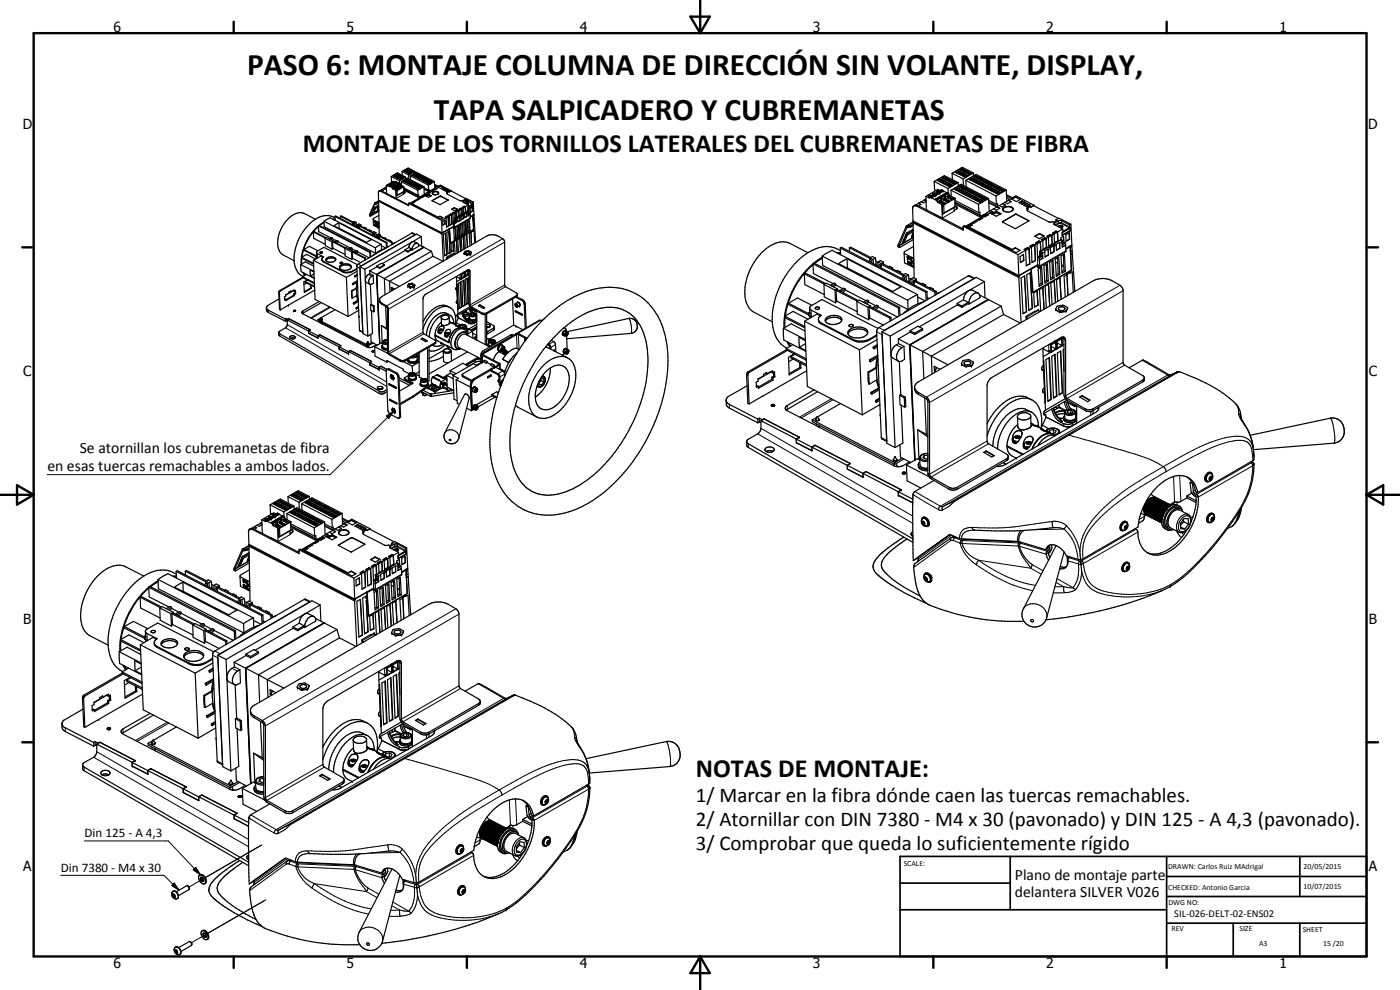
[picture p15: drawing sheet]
<svg xmlns="http://www.w3.org/2000/svg" width="420mm" height="297mm" viewBox="0 0 420 297" stroke-linecap="round" stroke-linejoin="round" font-family="sans-serif">
<defs><g id="words">
<g font-size="9.4">
<text x="74.2" y="22.6">PASO 6: MONTAJE COLUMNA DE DIRECCIÓN SIN VOLANTE, DISPLAY,</text>
<text x="130.2" y="36">TAPA SALPICADERO Y CUBREMANETAS</text>
</g>
<g font-size="7.9">
<text x="90.9" y="45.5">MONTAJE DE LOS TORNILLOS LATERALES DEL CUBREMANETAS DE FIBRA</text>
<text x="208.9" y="233">NOTAS DE MONTAJE:</text>
</g>
<g font-size="6.3">
<text x="208.9" y="240.7">1/ Marcar en la fibra dónde caen las tuercas remachables.</text>
<text x="208.9" y="247.9">2/ Atornillar con DIN 7380 - M4 x 30 (pavonado) y DIN 125 - A 4,3 (pavonado).</text>
<text x="208.9" y="255.1">3/ Comprobar que queda lo suficientemente rígido</text>
</g>
<g font-size="4.7">
<text x="23.9" y="135.9">Se atornillan los cubremanetas de fibra</text>
<text x="14.2" y="141.3">en esas tuercas remachables a ambos lados.</text>
<text x="304.6" y="263.9">Plano de montaje parte</text>
<text x="304.6" y="269.3">delantera SILVER V026</text>
</g>
<g font-size="4.2">
<text x="34" y="9.6">6</text>
<text x="104" y="9.6">5</text>
<text x="174" y="9.6">4</text>
<text x="244" y="9.6">3</text>
<text x="314" y="9.6">2</text>
<text x="384" y="9.6">1</text>
<text x="6.8" y="38.7">D</text>
<text x="410.6" y="38.7">D</text>
<text x="7" y="112.9">C</text>
<text x="410.8" y="112.9">C</text>
<text x="7" y="187.1">B</text>
<text x="410.8" y="187.1">B</text>
<text x="7" y="261.4">A</text>
<text x="410.8" y="261.4">A</text>
<text x="34" y="290.4">6</text>
<text x="104" y="290.4">5</text>
<text x="174" y="290.4">4</text>
<text x="244" y="290.4">3</text>
<text x="314" y="290.4">2</text>
<text x="384" y="290.4">1</text>
</g>
<g font-size="3.9">
<text x="25.4" y="251.2">Din 125 - A 4,3</text>
<text x="18.2" y="261.6">Din 7380 - M4 x 30</text>
</g>
<text font-size="3.1" x="352.4" y="275.2">SIL-026-DELT-02-ENS02</text>
<g font-size="2.4">
<text x="271.2" y="259.7">SCALE:</text>
<text x="350.6" y="260.8">DRAWN: Carlos Ruiz MAdrigal</text>
<text x="391.2" y="260.6">20/05/2015</text>
<text x="350.6" y="267">CHECKED: Antonio Garcia</text>
<text x="391.2" y="266.7">10/07/2015</text>
<text x="350.6" y="271.4">DWG NO:</text>
<text x="351.6" y="279.3">REV</text>
<text x="372" y="279.4">SIZE</text>
<text x="391" y="279.6">SHEET</text>
<text x="377.9" y="283.8">A3</text>
<text x="397.1" y="283.8">15 /20</text>
</g>
</g></defs>
<g fill="none" stroke="#000" stroke-width=".3">
<path d="M114.4 57.2l-.2 .2M116 58.1h.1M116.7 55.8h.1M116.9 55.8h.1M117 55.7l-.1 .1M117.3 55.3l-.5 .4M117.5 55.2l.6-.3-.6 .3M117.5 55.3l-.1 .1M117.6 55.5l-.6 .2M117.7 55.3l.6-.3-1.3 .7M117.9 56.3v.1M118.1 54.9l-.6 .3"/>
<path d="M118.2 54.9l-.1 .1M118.3 55.8l-.5 .4M118.3 55l-.5 .4M118.4 54.9h-.1M118.5 55.9l-.5 .4M118.5 55.9l-.7 .4M118.6 55.9v.1M118.7 56h-.1M118.8 54.4l-.6 .4M118.8 54.5l-.6 .3M118.9 54.5l-.1 .1M118.9 54.6l-.5 .3"/>
<path d="M119 54.6l-.6 .3 .6-.3M119 55.4l-.6 .3M119.1 55.4l-.6 .4M119.2 55.5l-.7 .4M119.3 55.5l-.6 .3M119.3 56.8v.1M119.3 55.4v.1M119.4 55.5h.1M119.7 54.9l-.5 .4M119.8 55l-.6 .3M119.9 55l-.5 .4M120 55.1l-.6 .3"/>
<path d="M120 55.1v.1M120 56.4l.1 .1M120 55.2h.1M120.8 56h.1M121.1 58.3l-2.2 1.3-1.4-.8M121.1 56.6l4.6 2.4M126.3 59h.1M127 58.5l-.7 .5M127.3 56.6l1.5 .8M132.1 58.8h.1M132.2 58.8h.1M134.4 60h.1"/>
<path d="M140.4 60l-.1 .5M279.3 59.1l-.1 .1M279.6 59.2h.1M279.6 59.1l-.2 .1M280.2 58.3l-.9 .5M280.2 58.3l-.9 .6M280.3 58.4l-1 .6M280.5 58.4l-.2 .1M280.5 58.5l-.9 .6 1-.6M280.6 58.6l-.9 .5M280.7 58.4l-.1 .1M281.2 59.9l-.2 .1"/>
<path d="M281.4 57.7l-1 .5M281.4 57.7l-.9 .5M281.5 57.7l-.9 .6M281.7 57.7l-.2 .1M281.8 57.8l-1 .6M281.8 59.2l-.9 .5 .9-.5M281.8 57.9l-.9 .6M281.9 59.3l-.9 .5M282 57.7l-.2 .1M282.2 59.4l-1 .5M282.2 59.4l-.9 .6M282.4 59.2l-.2 .1"/>
<path d="M282.4 59.4l-.2 .1M282.4 59.2l1-.5-.9 .5M282.5 59.5l-.2 .1M282.6 57.1l-.9 .4M282.7 57.1h.1M282.9 57.1l-.9 .6M283 58.5l-.9 .5 .9-.5M283 57.2l-.9 .6M283 57.1l-1 .6M283.1 58.6l-1 .5M283.4 58.8l-.9 .5M283.6 58.7l-.2 .1"/>
<path d="M283.7 58.8l-.2 .1M284.2 57.8l-.9 .5 .9-.5M284.3 57.9l-.9 .5M284.6 58l-1.2 .6M284.6 58l-.9 .5M284.6 58.2l-.9 .4M284.8 58.2l-.2 .1M286 59.5v.2M95.3 76.1v1.3M97.1 78.4v.2M107 67.7l-.3 .2M107.5 79.2l.9 .6"/>
<path d="M110.9 64.6l.2 .1M111.1 64.5l2.6-1.5-2.6 1.6M111.7 64h.1M111.7 63.9l.1 .1M111.9 63.6l.1 .2M112.1 63.3l.1 .2M112.3 62.5l.2 .2M112.4 62.4l.2 .2M112.4 62.9v.1M112.7 61.1v-.2l.9-.5 19.1 9.8M112.7 61.1h-.1M112.9 70.8l-.3 .2"/>
<path d="M113.2 60.9l.1 .2M113.4 66.7h.1M113.4 67.6h.1M113.4 62.9v.1M113.4 68.2l.4-.2-.4 .2M113.4 62.8l.2 .2M113.5 62.7l.2 .2M113.6 61.8h.1M113.7 60.2l19 9.9M113.7 67.1l-.3 .3M113.7 67.1l-.3 .2M123.5 74.8h.2"/>
<path d="M123.6 70l.9 .4M129.7 60.2h.1M134 77.4v.4M134 77.4h.1M136 66.5l.1 1.4M136.1 76.2l-2.1 1.2M136.2 68.1l-.2 .4v-.4M137.4 65.6l-.5 .2M138 64.8l-1.5 .8M138.4 65l-.4 .3M139.1 60.4v.3M139.4 64.4l-.4 .2"/>
<path d="M139.8 60v.4M139.8 60.4l.1 .1M139.8 60.4l-.6 .3M139.8 60.4h.6l1.4 .7M139.9 60.5l-.6 .3M140.3 60.5l1.5 .8M140.3 60.5h-.4M140.3 63.4l-1.3 .8M140.4 68.1l.3 .2M140.4 67.9l.3 .2M140.4 63.8l-.4 .3M140.6 61.9h.1"/>
<path d="M141.1 65.4l-4.7 2.7M150.9 71.6l-34.9 20.2v.3M151.5 72.6l-34.9 20.2-.3-.2M262.9 79.1l-.4 .3M269.5 73.9l.3 .2M270.8 72.9h.1M270.9 72.6l.1 .2M271.1 72.2l.3 .3M271.4 71.7l.3 .3M271.9 70.4l.2 .3M272 71.1l.1 .1M272.1 70.3l.2 .2"/>
<path d="M272.4 68.1h-.2M272.5 68.1v-.4l1.5-.8 31.8 16.4M273.4 67.7v.3M273.6 71.1l.1 .1M273.6 77.3v.1M273.6 78.8h.1M273.7 70.9l.2 .3M273.8 70.7l.3 .3M274 69.1l.1 .1M274.1 66.7l31.7 16.4M274.1 71.2l-4.3 2.5M274.1 71.3l-4.3 2.5"/>
<path d="M274.3 78.1l-.6 .4M274.3 78l-.7 .4M274.3 79.5l-.6 .4M274.3 79.5l-.6 .3M275.4 61.6l-.4 .2M278 63l.2 .1M281.2 60.1l-.1 .1M281.3 60.2h-.1M283.6 60.8v.2M284.8 60.2v.2M286.4 63.4l-3.6 2-2.3-1.1M286.5 60.6l7.6 3.9"/>
<path d="M295.1 64.5h.1M296.3 63.8l-1.2 .7M296.7 60.6l2.7 1.4M300.9 66.5h.1M304.7 64.3h.1M305 64.3h.1M308.7 66.2v.1M311.4 79.7v.6l.2-.2v-.4M311.4 77.1v2.3M313.6 75.6l-.7 .3M314.6 74.2l-2.4 1.4M315.2 74.6l-.6 .4"/>
<path d="M316.5 66.9v.5M317 73.6l-.7 .4M317.7 66.9l.1 .2M317.7 66.9l-1.1 .6M317.7 66.9l.9-.1 2.4 1.3M317.7 66.3v.6M317.8 67.1l-.9 .5M318.5 67.1l2.4 1.2M318.5 67.1h-.7M318.5 71.9l-2.2 1.3M318.6 79.7l.6 .4M318.6 79.4l.6 .4"/>
<path d="M318.6 66.2l-.1 .9M318.7 72.6l-.7 .4M319 69.3l.1 .1M319.9 75.2l-7.9 4.6M80.5 93.1v.7M83.6 87.7l.3 .1M83.9 87.2l.2 .1M85.7 98.3l30.4 17.7M86.2 97.4l29.8 17.2M88.1 93.3l.2 .1 .4-.1M91 93.3v.6M96.3 95.3l.1 .1"/>
<path d="M96.4 95.3h.1M96.4 95.3v.1M98.9 92.1l-5.7 3.3M99.2 92.2l-5.7 3.3M102.8 81.4v.2M105.8 81.3v.1M107.1 80l.9 .5M107.9 99.1l1 .5M110.6 82.3l1 .6M114.6 91v.3M126.9 99.7l-10.3 6-.3-.2M131.6 99.4l.4 .3h.5"/>
<path d="M132 98.9l.5-.1 .2 .3-.3 .1zM134.1 99.9l.6 .1a.35 .35 0 0 1-.4 .2 .35 .35 0 0 1-.2-.3zM135.5 96.9l.5 .2M137.5 95.3l3.2 1.6M137.5 98l.5 .1M137.6 97.9a1.38 1.38 0 0 1 2.3 .1l-.5 .5-.4 .1M138 82.3l.1 1.1 .4 .2M138.1 82.3l.3 .1M138.1 83.5h.1M138.2 82.2l.3 .1M138.9 93.7l.2 .7M139 94.4h.1"/>
<path d="M139.1 94.4l.1 .4M139.1 81.7l.2 .1M139.2 81.7l.3 .1M139.2 93.5l.2 .1M139.2 94.8l.7 1 .6 .3M139.3 81.6l.2 .1M139.4 93.6l.2 .2M139.4 93.6h.1M139.4 82.9l.1 .1M139.4 93.6v.1M139.9 93.6l1.1 .6M139.9 95.5l.8 .1"/>
<path d="M139.9 93.1v.5M139.9 93.5l1.2 .6M139.9 95.6l.2 .1M140 98l-.2 .5-.5 .2M140.1 95.7l.4 .4M140.1 95.8l.3 .3M140.2 81.1l.2 .1M140.2 81.1l.6 .3M140.4 81l.4 .2M140.5 96.1h.1M140.5 96.1l-.3 .2M140.7 96.5v.4"/>
<path d="M140.7 98.7v.1M140.8 81.4l.3 .1M140.9 92.6l.5 1.4M141 94.2h.1M141 94.2l-1.3 .1-.5 .3M141 94.2l-1.2 .2-.5 .3M141 94.3a1 1 0 0 1 1.7 .2 .95 .95 0 0 1-.9 .5 .95 .95 0 0 1-.8-.7zM141.1 92.5l.6 1.4M141.5 92.7l1.2 .6M142.3 96.4l.1 .5M142.4 96.9h.1M142.4 96.9l-.6 .2-1.1-.2"/>
<path d="M142.7 93.3h.1M142.7 93v.4M142.9 94.7h.1M142.9 94.5a1.26 1.26 0 0 1-2 .1M142.9 98.1l.2 .1M143 93.3h-.3M143.1 96.5l-.7 .4M144.6 93.9v.3M146 99.2l.4 .2v.7M146 93.9v.3M148.1 98.5v.6M151.5 85.5l-10.4 6"/>
<path d="M151.7 86l-10.3 6M155 88.7v.3M155.4 90.7h.1M155.9 91.8h.1M156.9 90l-.3 .1M157.6 91.2l-.3 .2M162.2 96.1l-6.9 4M169.7 99.9l.3-.2a.53 .53 0 0 1 .4 .8 .53 .53 0 0 1-.8 .2zM170.3 99.6a.81 .81 0 0 0-.7 1.3M188.8 95.5l.6 1.9v2.6M243.4 93l.1 2.2M246.5 96.9v.3"/>
<path d="M263.1 99.6l1.6 .8M263.8 98.3l1.6 .8M272.8 84.2l-.4 .3M290.6 82.8l1.7 .8M290.6 90.8l.2 .2M308 95.2h.1M308 95.2v.7M311.5 93.2l-3.5 2M336.1 85.6l-58.1 33.6v.5M337 87.2l-58 33.6-.5-.3M84 100.2v.6M110.3 102.6h.1"/>
<path d="M110.3 102.5v.1M110.4 102.6h.1M111.7 105.5l.2 .1 .4-.1M113.8 117.4v.7M114.8 102.7l.5 .6 1 .1M115.3 117.4v.7M116.3 101.9l-1 .2a.58 .58 0 0 0-.2 .7 .58 .58 0 0 0 .7 .4h.5M116.9 110.7l-.3 .2M119 111.8l-.3 .2M119.7 113.1l-.2 .1M120.1 108v.3M121.5 113.6v.4"/>
<path d="M121.5 108v.3M122.8 112.2a.95 .95 0 0 1 1-.4 .95 .95 0 0 1 .7 .6 1 1 0 0 1-1.7-.2zM123.8 114.8v.3M124.7 112.3a1.19 1.19 0 0 1-2 .1M125 106.3a1.01 1.01 0 0 1-1.4 .9M125.2 106.6a1.35 1.35 0 0 1-1.9 .8M126.5 113.9a1.02 1.02 0 0 1 1.6 .3 1 1 0 0 1-1.7-.2zM127.2 100.2l-10.3 5.9v.4M128.2 114.2a1.2 1.2 0 0 1-1.9 .1v-.1M128.5 116.5l2.1 1.1M128.6 116.2l2 1.1M129.1 118.2v.7"/>
<path d="M129.5 118.2v.7M129.7 115l.8 .5M129.7 115.8l.3 .2M129.8 115.5l.1 .1M129.8 115.4h.3M129.9 113.2l2.1 .9M130.5 102.9v.3M130.5 115.5h-.5l-.2 .3 .3 .3 .7-.3M130.5 115.5l1.3 .7M130.8 115.6h-.1a.44 .44 0 0 1-.2 .4 .44 .44 0 0 1-.5 0M130.8 115.6h.1M130.8 115.9l1.1 .4"/>
<path d="M130.8 115.7v.1M131 116.1l.8 .5M131 112.5l2 1M133.1 108.2a1.12 1.12 0 0 0 1.6 .6M133.6 100.4l.4 .3 .5 .1M134 113l.1 .7M135.5 108.1v.2M139 112.8v.3M139.8 100.3a2.5 2.5 0 0 0-2.1 4M140.2 100.6a1.26 1.26 0 0 0-1-.9 1.26 1.26 0 0 0-1.2 .5 2.84 2.84 0 0 0-.8 4.2l1 .1M141.2 115.6l.3 .1M142.3 113.6l.3 .2"/>
<path d="M142.5 108.1v.7M142.7 116.7l.4-.1a.62 .62 0 0 1 .1 .7 .62 .62 0 0 1-.7 .3l-.1-.5zM143.2 116.5a.77 .77 0 0 0-.8 .4 .77 .77 0 0 0 .1 .8M144.3 106.7l.3 .1M144.7 106l.3 .2v.3l-.3 .1 .2 1.9M145.1 105.2l.5 .3M145.2 108.5l-1.7 1M146.6 102.5l.5 .5h.7M146.8 102.1a.97 .97 0 0 1 1.7 .3 .91 .91 0 0 1-1 .5 .91 .91 0 0 1-.7-.7zM148.6 102.4l-.3 .4M149.6 109.4l.2 .2 .1 1.2M149.8 109l-.2 .4"/>
<path d="M149.8 115.3l.3 .1M150.1 115.5v.7M150.6 104.4l.5-.4a.73 .73 0 0 1 .2 .9 .73 .73 0 0 1-.9 .4zM150.9 111.3l-1.5 .8 .1 .3M151.2 103.9a.98 .98 0 0 0-.8 1.6M151.5 112.3l-1.5 .8-.2-.2M151.7 106.2l.3 .1M153.3 100.5l.5 .3M154.7 100.2l.3 .2 .2 4.2M155.9 100.2l-.3 .2 .2 4.5M161.2 115.8l.3 .3M162.4 113.3a.8 .8 0 0 1 1.1 .1 .8 .8 0 0 1 0 1 1.51 1.51 0 0 1-1.9 1.5l-.2-.6"/>
<path d="M162.7 112.8l.4 .1M166.1 102.5l-1.4 .8v.3M166.7 103.4l-1.4 .9-.3-.2M170.3 105a.58 .58 0 0 1 .4 .6 .58 .58 0 0 1-.5 .6l-.3-.2-.1-.4zM170.5 104.9a.78 .78 0 0 0-.6 1.3M224.1 112.4l.3 .2M224.5 111.5l.4 .2M249.5 119.7l-9.5 5.4M250 119.9l-9.5 5.5M256 101.9l.1 .3M261 101.7v.3M269 103.5l1.6 .8"/>
<path d="M275.7 117.8v.6M314.7 103.4l.1 1.9 .6 .3M314.9 103.3l.4 .2M314.9 105.4h-.1M315.1 103.2l.3 .2M316.5 102.4l.3 .1M316.6 102.3l.5 .2M316.9 102.2l.3 .1M317 104.4l.2 .1M318.3 101.3l.3 .2M318.3 101.3l1 .5M318.6 101.2l.7 .3"/>
<path d="M319.3 101.9l.5 .2M337 108.8l-17.2 9.9M337.5 109.6l-17.3 9.9M342.8 108.1l7.6 4.4M342.9 114v.6M350.4 112.5l.8 .1M350.4 112.5l-68.2 39.4M350.8 112.4l-.4 .1M351.2 112.6l-68.2 39.4M351.3 112.6h-.1M353.2 111.6l-2 1M353.3 111.6l-.1 .1"/>
<path d="M353.3 111.6h.1M353.3 111.6l-32.7 19M354 111.5l-33.2 19.1M116 124.8l2.1-1.4-1.4 2.2zM118.1 123.4l-19 19h-84.9M120.2 124.8l-.2 .1M133.5 129.9a2.36 2.36 0 0 1 2.7-.8 2.36 2.36 0 0 1 1.5 2.4M134.8 131.9h.4l.1 .2-.4 .1zM141.5 122.3l.3 .2M142.9 121.5a.78 .78 0 0 0-.8 .5 .78 .78 0 0 0 .1 .8M143.2 121.7a.71 .71 0 0 0-.6 .5 .71 .71 0 0 0 .2 .8 .64 .64 0 0 0 .6-.5 .64 .64 0 0 0-.3-.7l-.4 .2-.1 .9M218.9 121.3v1.2"/>
<path d="M224.6 133.1v1.1M227.4 130.2l46.5 26.8M228.4 128.5l45.5 26.3M232.5 121.7l-.6 .3-.4-.3M236.3 121.7v1.1M245.2 125.1h.1M245.2 125.1h.2M264.5 131.3l1.6 .9M268.5 137.2h.2M268.5 137.1v.1M268.7 137.1v.1M276 137.4a1.93 1.93 0 0 0 2.5 1.1"/>
<path d="M278.5 136.1a1.74 1.74 0 0 0-2.2 1.2 2 2 0 0 0 2.2 .8M296.2 132.3l-17.2 10-.5-.3M296.7 133.1l-17.3 10v.5M302.1 137.6v.6M304 131.8l.5 .5 1.1 .1M304.7 131.1a.55 .55 0 0 1 .7-.3 .55 .55 0 0 1 .4 .6l-.8 .2-.4-.4zM307.3 133.5l.5 .5 1 .1M308 132.8l.3-.2h.6l.3 .2a.71 .71 0 0 1-.6 .5 .71 .71 0 0 1-.7-.3zM310.5 127.8h.6l.2 .2M313.8 129.5h.6l.2 .2M313.8 125.1l5.3 2.7M314 129.3a2.39 2.39 0 0 1 3.7 .1 1.45 1.45 0 0 1-1.4 1.1"/>
<path d="M316.1 122.4a5.4 5.4 0 0 0 2.7 4M316.7 122.1l.3 .2M317 122.3h.1M317 122.3l.4 .2M317.8 122.3l1.8 1M317.8 125.5l1.4 .1M317.8 121.5v.7M317.8 125.6l.9 .8M317.9 122.1l2 1M318 129.7v.3M318.1 125.9h.1M318.4 126.1l.4 .3"/>
<path d="M318.7 126.4h.1M318.8 126.4l-.5 .3M319.1 127v.8M319.4 120.5l.4 1.5 .5 .9M319.6 123.3l-1.6-.1-1.3 .7M319.6 123.3v.2l-.4-.1a2.9 2.9 0 0 0-2.4 .7M319.6 123.3h.1M319.7 123.4a2.13 2.13 0 0 1 2.7-.3l.1 .1a.93 .93 0 0 1-1.2 1.2 1.07 1.07 0 0 1-1.6-1zM319.9 120.3l.2 1.2 .6 1.3M320.4 120.7l2 1.1M320.6 130.6l-31.2 18-6.4 3.4M320.8 130.6h-.2"/>
<path d="M320.8 130.6l-32.9 18.9-1.7 1.2-1.3 1.1-2 1.2M320.8 130.6l6.1 1.6a189 189 0 0 1 19.3 6.1l3 1.7M321.9 127v.7M321.9 127.7h.1M321.9 127.7l-1 .3-1.8-.2M322.4 121.3v.5M322.4 121.8h.1M322.8 123.7v.1a2.23 2.23 0 0 1-3.2 .3l-.1-.3M322.8 124.1h.1M322.9 121.6l-.5 .2M323.1 127l-1.2 .7M325.7 122.7v.5"/>
<path d="M328 122.7v.5M349.2 140a81.4 81.4 0 0 0-17.8 12.3 21 21 0 0 0-6.9 10.1l-.4 3.1a16 16 0 0 0-4-7.7M349.2 140l.6 .9 .2 .6M370.7 121a5.4 5.4 0 0 1 1.1 3.7l1.4 2.4M371.8 124.1l.3 .3 .3 .7M373.2 127.1l1.7 3a16.1 16.1 0 0 1 1.3 5.3 4.4 4.4 0 0 0-5.4-4.5 30.6 30.6 0 0 0-11.7 3.6l-9.9 5.5M373.2 127.1l.3 .1M375.4 138.6h.1M375.4 138.9l-16.3 9.4M375.4 138.9l.4 .3a25.3 25.3 0 0 1-5.6 16.2 79.6 79.6 0 0 1-17.2 18.9 27.1 27.1 0 0 1-22 3 7.6 7.6 0 0 1-5.7-7.1l-.1-1.1M375.5 138.6l-.1 .3M375.5 138.6h.4"/>
<path d="M376 138.2a7.8 7.8 0 0 0-1.1-5l-.8-.7a9.6 9.6 0 0 0-6.9 .5l-3.8 1.4a123 123 0 0 0-13.4 7.1M376.3 139.4l-16.7 9.7M399.2 125.5h.1a14.2 14.2 0 0 1 1.2 7.3l-.2 .2M76 158.7l-.3 .1M80 156.1l-.2 .1M80.2 156.3h.1M80.3 156.1l-.2 .1M80.3 156.1l.9-.5-.9 .5M80.9 155.4l-.9 .5M81 155.5l-1 .5M81.1 155.2l1-.5-.9 .5M81.1 155.4l-.1 .2"/>
<path d="M81.3 155.7l-.9 .5M81.4 155.4l-.1 .1M81.9 157h-.2M81.9 157.1v.1M82.2 154.8l-1 .5M82.4 154.7l-.2 .2M82.5 154.9l-1 .5M82.5 156.2l-.9 .6M82.5 154.9l-.9 .6M82.6 156.3l-1 .5M82.6 154.7l-.1 .1M82.8 156.4l-.9 .5"/>
<path d="M82.9 156.5l-.9 .5M83 156.3h-.1M83.1 156.2l1-.5-1 .6M83.1 156.5h-.2M83.1 156.5l-.2 .2M83.3 154l-1 .5M83.3 154l-.9 .6M83.3 154.1l-.8 .5M83.4 154.1l-.1 .1M83.6 154.2l-.9 .5 .9-.5M83.7 154.3l-.9 .5M83.7 155.5l-.9 .5"/>
<path d="M83.8 155.6l-1 .5M84.1 155.8l-.9 .5M84.2 157.9l.1 .2M84.2 155.6l-.1 .1M84.3 155.7l-.2 .2M84.4 155.8l-.3 .2M84.9 154.8l-.9 .6 .9-.5M85 154.9l-1 .5M85.3 155.1l-1 .4M85.4 155.1l-.1 .1M85.4 157.2l.1 .2M85.4 155.2l-.1 .1"/>
<path d="M86.6 156.5v.2M87.2 157.6l7.6 3.9M97.4 157.6l2.6 1.4M270.8 142a.63 .63 0 0 0 1 0M274 148.3l7.6 4.6M274.6 147.4l7.6 4.5M276.8 156.4a.69 .69 0 0 1 .7 .3 .69 .69 0 0 1-.1 .8 .79 .79 0 0 1-.6-1.1zM276.9 155.6a1.42 1.42 0 0 1 1.4 .7 1.42 1.42 0 0 1-.1 1.5M281.6 152.9l1.3 .1M282.2 151.9l.8 .1M282.2 151.9l-.3 .2-.3 .8M283 152l-.3 .4 .2 .6"/>
<path d="M284.8 146.2v.6M287.2 146.2v.6M291.7 158.2l.3 .6 .5 .2M291.7 158.2a3.2 3.2 0 0 0-3.8 3.3M292.1 159l-.3 .1a2.77 2.77 0 0 0-3.2 2.6l1 .1M306.4 159.2l-.7 1-.3 2.2M307.4 159.2a3.4 3.4 0 0 0-1.7 3.3M315.8 156.5l.3 1.8M315.8 156.5l-5.4 .7a70.7 70.7 0 0 1-18.7 1M315.8 156.5a5.5 5.5 0 0 1 4.3 1.3M316.6 158.3l1.8 .1 1 .3M319.4 158.7a13 13 0 0 1 4.1 9.1"/>
<path d="M319.4 158.7l-8.8 .2M320.1 157.8l-.7 .9M337.8 157.7l.1-.1a.52 .52 0 0 1 .3 .8 .52 .52 0 0 1-.8 .1zM338 156.8a1.45 1.45 0 0 0-1.2 2.2M340.9 158.8l-16.3 9.5M341.5 159.6l-16.3 9.5M343.3 153.3l5.3 2.8-5.2-2.8M343.3 153.2l5.4 2.8M343.3 153l5.4 2.8M343.3 152.9l5.4 2.8M343.3 152.7l5.4 2.8M343.3 152.6l5.4 2.7"/>
<path d="M343.4 153.6l5.2 2.7M343.4 153.5l5.2 2.7M343.4 152.4l5.3 2.8M343.4 152.2l5.5 2.9-4.9-2.5M343.4 154.9l-1.5 .9M343.4 153.7l5.2 2.8-5-2.7M343.4 153l5.3 2.7M343.4 152.7l5.3 2.7M343.4 152.1l5.4 2.7-5.2-2.7M343.5 153.8l5.1 2.7M343.5 153.6l5.1 2.7M343.5 152.4l5.3 2.7"/>
<path d="M343.5 151.9l5.4 2.8M343.5 154l5.1 2.6M343.5 151.7l5.4 2.8M343.6 154.1l5 2.6-4.9-2.6M343.6 151.6l5.4 2.7M343.7 154.2l4.9 2.6M343.7 151.8l5.2 2.7M343.7 151.4l5.4 2.8M343.7 151.2l5.5 2.8M343.8 154.3l4.8 2.5M343.8 151.4l5.4 2.7M343.8 151l5.4 2.8"/>
<path d="M343.9 154.4l4.7 2.4M343.9 151.3l5.3 2.8M343.9 152.9l4.9 2.5M343.9 151.1l5.3 2.7M343.9 150.9l5.4 2.8M344 154.5l4.6 2.4M344 151l5.3 2.7M344 150.7l5.4 2.8M344.1 152.3l4.8 2.5M344.1 150.6l5.4 2.8M344.2 151.9l4.8 2.6M344.2 152.3l4.7 2.4"/>
<path d="M344.2 150.7l5.3 2.7M344.2 150.5l5.4 2.7M344.3 151.9l4.8 2.5-4.8-2.4M344.3 150.3l5.4 2.8M344.4 151.6l4.8 2.5M344.4 150.4l5.3 2.8M344.5 151.3l4.8 2.5M344.5 150.2l5.3 2.8M344.6 151.3l4.7 2.5M344.6 150l5.3 2.9-5.3-2.7M344.6 151l4.9 2.5M344.7 149.9l5.3 2.8"/>
<path d="M344.8 151l4.7 2.5M344.8 149.8l5.4 2.8M344.8 150.7l4.9 2.5M344.9 149.9l5.3 2.8M344.9 149.7l5.4 2.8M345 150.8l4.7 2.4M345 149.6l5.4 2.8M345.1 150.5l4.7 2.5M345.2 149.6l5.4 2.7M345.3 150.2l4.8 2.6M345.3 149.5l5.3 2.7M345.4 149.6l5.2 2.7"/>
<path d="M345.4 149.4l5.3 2.7M345.6 149.4l5.2 2.7M345.7 149.3l5.2 2.7-5-2.6M345.8 149.3l5.2 2.6M345.9 149.3l5.2 2.6M346.1 149.2l5 2.7-5-2.5M346.1 149.2l5.1 2.6-4.8-2.5M346.5 149.3l4.8 2.5M348.7 155.7h.1M348.8 155.4h.1M349.9 153h.1M350 141.5l-7.7 4.5a53.1 53.1 0 0 0-15.5 13.3l-1.4 2.7a12.6 12.6 0 0 0-.4 5.7"/>
<path d="M350.3 152.5h.1M352.2 143l.3 7.5M352.2 150.9l-.5 .3M352.3 150.8v.6M353.1 159.3l.7 1.1 .8 .9M353.2 150.7l.1 .8M354 142.7l.4 7.7M354.7 159.8l.5 .6M354.7 155.5a1.39 1.39 0 0 1 1.2-.8 1.39 1.39 0 0 1 1.3 .8 3.3 3.3 0 0 1-2.6 4.1 1.75 1.75 0 0 1-.7-2.8zM356.6 154.3a2.89 2.89 0 0 0-3.3 2.4 2.33 2.33 0 0 0 .5 3M358 155.1l-.7 .1M358.7 147.1l-.6 .3"/>
<path d="M359.4 147.7l-.7 .5M363.1 143.1l.4-.2a.6 .6 0 0 1 .2 .8 .6 .6 0 0 1-.8 .2zM363.5 142.1a1.44 1.44 0 0 0-1.2 2.3M363.6 155.4l.4-.3a.61 .61 0 0 1 .2 .8 .61 .61 0 0 1-.7 .3zM364 154.3a1.42 1.42 0 0 0-1.3 .8 1.42 1.42 0 0 0 .2 1.5M371.9 153.4l-.9 2.8-.6 1.1-.8 .7M376.2 142.2v-.6l-.1 .8M63.6 176.1l-.5 .3M70.2 170.9l.3 .2M71.5 169.9v.1M71.6 169.7l.1 .1M71.8 169.2l.3 .3"/>
<path d="M72.1 168.7l.3 .3M72.5 167.5l.3 .3M72.7 168.1v.1M72.7 167.3l.3 .3M73.1 165.1h-.2M74.1 164.7v.4M74.3 174.4h-.1M74.3 168.2l.1 .1M74.3 175.8h.1M74.4 167.9l.2 .3M74.5 167.8l.2 .2M74.7 163.9l31.7 16.4"/>
<path d="M74.7 166.2h.1M74.7 163.9l-1.6 .9 .1 .3M74.7 163.7l31.8 16.4M74.7 168.2l-4.2 2.5M74.7 168.3l-4.2 2.5M74.9 175.2l-.6 .3M74.9 175l-.6 .4M75 176.6l-.6 .3M75 176.5l-.6 .3M78.7 160l.2 .1M87.1 160.4l-3.6 2.1-2.3-1.2M91.3 179.9l1.6 .7"/>
<path d="M97 160.8l-1.3 .7M101.6 163.5v.1M105.4 161.3h.1M105.7 161.3h.1M109.4 163.2v.1M112.1 174.2v2.2M112.3 176.7v.5l-.3 .1v-.6M114.2 172.6l-.6 .4M115.2 171.2l-2.4 1.4M115.9 171.6l-.6 .4M117.2 164v.5M117.6 170.6l-.6 .4"/>
<path d="M118.3 163.3l.1 .7M118.4 164l.1 .1M118.4 164l-1.1 .5M118.4 164l.9-.1 2.4 1.2M118.5 164.1l-1 .5M118.5 164.1h.7M119.2 164.1l2.4 1.3M119.2 168.9l-2.2 1.3M119.2 176.4l.7 .4M119.3 176.7l.6 .4M119.3 163.2l-.1 .9M119.4 169.6l-.7 .5"/>
<path d="M119.7 166.4h.1M120.6 172.3l-7.9 4.5M277.5 173.1a.58 .58 0 0 1 .7 .4 .58 .58 0 0 1-.2 .7l-.6-.6zM277.7 172.3a1.46 1.46 0 0 1 1.3 2.2M279 172.3l.4 .3 .2 .8M279.6 173.4h.1M284.8 160.5l-.1 .1M285.3 162.2l-11.1 8M285.4 161.4l-.3 .4 .2 .4M285.4 161.3h1.1M285.6 160.6l-10 7.2M286.1 160.8l-.1 .2"/>
<path d="M286.2 162.2h-.9M286.2 162.2l2 .8M286.3 160.9l-.3 .1M286.5 161.3l2 .8M286.5 161.3l-.3 .4v.5M286.9 161.1l-.4 .2M288.2 163l.5 .1M288.2 163a11.3 11.3 0 0 0 4.8 6.5M288.5 162.1l.3 .1M288.5 162.1l-.3 .9M288.7 163.1l16.9 .7M288.7 163.1a7.7 7.7 0 0 0 5 5"/>
<path d="M288.8 162.2l16.9 .7M288.8 162.2l-.1 .9M289.6 161.8l16.2 .8M289.7 161.7l-.1 .1M293 169.5a45.9 45.9 0 0 0 16.9 7.7M293.7 168.1l-.7 1.4M293.7 168.1a41.5 41.5 0 0 0 17 7.5M293.7 168.1l15.6 2.4M305.6 163.8l.4 .1M305.6 163.8l.1 .4a20 20 0 0 0 3.5 6.1l.1 .2M305.7 162.9l.6 .1M305.7 162.9l-.1 .9"/>
<path d="M305.8 162.6h.4M305.8 162.5v.1M306 163.9l8 2.4M306 163.9a10.2 10.2 0 0 0 3.8 5.5M306.3 163l8 2.4M306.3 163l-.3 .9M309.3 170.5l3.2 1.8M309.8 169.4l3.2 1.8M309.8 169.4l-.5 1.1M314 164.9l.7 .2M314.6 164.1l.4 .2M316.9 174.8l2.3 1.2"/>
<path d="M317.2 173.6l4.8 2.7M319.2 176l.2 1.8M319.2 176l-2.6 .1M319.2 176l2.8 .3M319.4 177.8l-3.3 .1M320.5 168.3l3.2 .9M320.8 167.3l3.2 1M322 176.3l.9 .5M322.9 176.8l1.4-2.7 .3-2.7a7.8 7.8 0 0 0 6.9 7 30.4 30.4 0 0 0 17.5-1.3M322.9 176.8l-.2 .2a5.9 5.9 0 0 1-3.3 .8M323.7 169.2l.1 1.6a8.5 8.5 0 0 1-1.8 5.5M324 168.3l-.3 .9"/>
<path d="M324.6 168.3h-.6M324.6 168.3l.6 .8M325.2 169.1l-.8 .2-.7-.1M338.1 170.1a.38 .38 0 0 1 .6-.2 .38 .38 0 0 1 .1 .6l-.3 .4a.46 .46 0 0 1-.6-.2 .46 .46 0 0 1 .2-.6zM338.5 169.1a1.41 1.41 0 0 0-1.2 .7 1.41 1.41 0 0 0 .1 1.5M351.5 175.3l-.3 .7M44.1 190.1l.1 2.1M47.1 194l.1 .3M56.7 198.9v.3M61.7 198.8v.3M63.8 196.6l1.6 .8M64.5 195.3l1.6 .9"/>
<path d="M73.5 181.2l-.4 .3M91.3 187.9l.2 .1M108.7 192.3h.1M108.7 192.3v.6M112.2 190.2l-3.5 2.1M117.2 199.4l.3 .2M117.3 199.3l.5 .3M117.5 199.2l.4 .1M118.9 198.4l.4 .1M119 198.3l1 .5M119.3 198.2l.7 .3M120 198.9l.5 .2"/>
<path d="M136.8 182.7l-58.1 33.5v.5M137.7 184.3l-58 33.5-.5-.2M307.1 182.7a3.9 3.9 0 0 1 4.5-1.3 3.9 3.9 0 0 1 2.5 4M19.6 218.4v1.1M24.8 209.4l.3 .2M25.2 208.6l.4 .2M33.2 218.7l-.1 .1a.62 .62 0 0 1-.9-.1M36.9 218.7l.1 1.1M50.2 216.7l-9.5 5.5M50.7 217l-9.5 5.4M69.6 200.5l1.7 .9M76.4 214.8v.6"/>
<path d="M115.4 200.4l.1 1.9 .6 .3M115.5 200.4l.5 .2M115.5 202.4h.1M115.8 200.2l.3 .2M116.8 219.5l.2 1M117.4 219.1l.3 .2M117.7 219.3l.4 .2M117.7 219.3l.1 .1M117.7 201.5l.2 .1M118.4 219.3l1.9 1M118.5 218.5v.7M118.5 219.1l2.1 1"/>
<path d="M120.1 217.6l.9 2.3M120.6 217.3l.2 1.3 .6 1.2M121.1 217.8l2 1M123.1 218.3v.5M123.1 218.8h.1M123.1 218.8v.1M123.6 218.7l-.5 .1M126.4 219.7v.6M128.7 219.7v.6M137.7 205.8l-17.2 10M138.2 206.6l-17.3 10M143.5 205.1l7.6 4.4"/>
<path d="M143.6 211.1v.5M151.1 209.5l.8 .1M151.1 209.5l-68.2 39.4M151.5 209.5h-.4M151.9 209.6h.1M151.9 209.6l-68.2 39.4M154 208.7l-32.8 18.9M154 208.7h.1M154 208.7l-2.1 .9M154.7 208.6l-33.2 19M171.4 218.1a6.3 6.3 0 0 1 1.1 3.6l1.4 2.5M25.3 230.2v1.1"/>
<path d="M28.1 227.2l46.5 26.8M29 225.6l45.6 26.2M45.9 222.1h.1M45.9 222.1v.1M46 222.1h.1M65.2 228.3l1.6 .9M69.2 234.1v.1M69.4 234.1l-.2 .1M72.5 239l-.3 .3-.7-.2M76.7 234.5a2.15 2.15 0 0 0 2.5 1M79.2 233.1a1.82 1.82 0 0 0-2.2 1.3 1.96 1.96 0 0 0 2.2 .8M96.9 229.4l-17.2 9.9-.5-.2"/>
<path d="M97.4 230.2l-17.3 10v.5M102.8 234.7v.5M104.7 228.9l.5 .5h1M105.4 228.1a.62 .62 0 0 1 .7-.2 .62 .62 0 0 1 .4 .5 .68 .68 0 0 1-1.1-.2zM108 230.5l.7 .6h.8M108.7 229.8l.8-.2 .4 .3a.72 .72 0 0 1-1.3 .1zM111.2 224.8l.8 .2M114.5 226.5l.8 .2M114.5 222.1l5.3 2.7M114.7 226.4a2.44 2.44 0 0 1 3.7 0l-.3 .7-1.2 .4M117 220.5l1.1 1.8 1.4 1.1M117 220.5h.1"/>
<path d="M118.4 222.5l1.5 .1M118.5 222.6l1 .8M118.7 226.7l-.1 .3M118.8 222.9l.6 .5M119.4 223.4h.1M119.5 223.4l-.5 .3M119.7 224.1l.1 .7M120.3 220.3h-1.7l-1.2 .6M120.3 220.3l-.1 .2a3.1 3.1 0 0 0-2.7 .6M120.3 220.3h.1M120.4 220.4a1.93 1.93 0 0 1 2.8 0 1.61 1.61 0 0 1-2.5 .7l-.3-.2zM121.2 227.6l-31.1 18-6.4 3.4"/>
<path d="M121.5 227.6h-.3M121.5 227.6l-25.8 14.8a63.8 63.8 0 0 0-9.3 5.7l-.8 .7-2.1 1.3M121.5 227.6l3.7 1a204.4 204.4 0 0 1 21.7 6.8l2.9 1.6M122.6 224.7h.1M122.6 224v.7M122.6 224.7l-1 .3-1.8-.2M123.5 221.1h.1M123.5 220.7v.2a2.27 2.27 0 0 1-3.2 .2l-.2-.2M123.8 224l-1.2 .7M149.8 237a82.4 82.4 0 0 0-17.7 12.3 21.9 21.9 0 0 0-6.7 9.4l-.7 3.9a15.3 15.3 0 0 0-3.9-7.8M149.8 237l.7 .9 .2 .6M150.7 238.5l-7.7 4.6a52.3 52.3 0 0 0-15.2 12.7l-1.7 3.2a13.2 13.2 0 0 0-.4 5.7"/>
<path d="M154.7 239.7l.4 7.7M164.2 239.1a1.41 1.41 0 0 0-1.3 .8 1.41 1.41 0 0 0 .1 1.5M172.4 221.1l.4 .3 .3 .7M173.9 224.2a15.7 15.7 0 0 1 3 8.3 4.4 4.4 0 0 0-5.5-4.6 39 39 0 0 0-14.4 5.1l-7.2 4M173.9 224.2h.2M176.1 235.6h.1M176.1 236l-16.3 9.4M176.1 236l.5 .8M176.1 235.6v.4M176.1 235.6h.5M176.6 235.2a8.2 8.2 0 0 0-.9-4.8l-.7-.7a8.8 8.8 0 0 0-6.2 0l-4.7 1.7-3.9 1.9-9.5 5.2M176.6 236.8l-16.3 9.4"/>
<path d="M176.6 236.8a26.6 26.6 0 0 1-5.7 15.7 76.2 76.2 0 0 1-17.7 19.2l-1 .7M176.8 239.2l.1-.5-.1 .7M177 236.4l-.4 .4M199.9 222.5h.1M200 222.5l.5 .9 .7 3.9v2.2l-.2 .5M25.3 252.3h25.2l9.6 10.1M74.7 245.4l7.6 4.5M75.3 244.5l7.6 4.4M78.6 253.5l-17 9.8 16.8-9.7M82.3 249.9l.8 .3 .4-.1M82.9 248.9l-.4 .4-.2 .6M82.9 248.9l.8 .1"/>
<path d="M83.7 249l-.3 .5 .1 .6M85.5 257.6h-.1M85.5 243.2v.6M86 259.2h.8M86 259.2l-11.1 8.1M86.1 258.4l-.3 .4 .2 .4M86.1 258.4h1.1M86.2 257.6l-9.9 7.2M86.8 257.9v.1M86.8 258l-.2 .1M86.8 259.2l2 .8M87 257.9l-.2 .1"/>
<path d="M87.2 258.4l2 .8M87.2 258.4l-.4 .8M87.6 258.1l-.4 .3M87.9 243.2v.6M89.2 259.2h.3M89.2 259.2l-.3 .3-.1 .5M89.5 259.2l16.9 .7M89.5 259.2l-.1 .9M90.3 258.9l16.2 .7M90.4 258.7l-.1 .2M92.4 255.3l.3 .6 .5 .2M92.8 256.1h-.3a2.83 2.83 0 0 0-3.3 2.6l1.1 .2"/>
<path d="M106.4 259.9l.6 .1M106.4 259.9l-.2 1M106.5 259.6h.4M106.5 259.5v.1M107 256.2l-.4 .7a3.9 3.9 0 0 0-.5 2.6M108 256.2a2.65 2.65 0 0 0-1.4 1.7l-.2 1.6M116.4 253.5l.3 1.8M116.7 255.3v.1M117.3 255.3l1.4 .1 1.3 .4M120 255.8a13 13 0 0 1 4.2 9M120 255.8l-8.7 .1M120.8 254.8l-.8 1"/>
<path d="M120.8 254.8a5.4 5.4 0 0 0-3.8-1.4l-7.7 1.1a72.3 72.3 0 0 1-17.7 .8 2.95 2.95 0 0 0-3 3.3M138.4 254.7l.2-.1a.59 .59 0 0 1 .4 .7 .59 .59 0 0 1-.7 .5l-.2-.6zM138.7 253.8a1.43 1.43 0 0 0-1.2 2.3M141.6 255.9l-16.3 9.4M142.1 256.7l-16.3 9.4M144 250.2l5.3 2.8M144 250.1l5.4 2.8M144 249.9l5.4 2.8M144 249.7l5.4 2.8M144 250.4l5.3 2.7M144 249.6l5.4 2.7M144 250.6l5.3 2.8"/>
<path d="M144 250.5l5.3 2.7M144 249.4l5.4 2.8M144 249.3l5.5 2.8M144.1 252l-1.5 .9M144.1 250.7l5.2 2.7M144.1 250.1l5.3 2.7M144.1 249.8l5.3 2.7M144.1 249.1l5.4 2.8M144.1 250.9l5.2 2.6-5-2.6M144.1 250.4l5.2 2.7M144.2 251l5.1 2.7-5-2.6M144.2 250.7l5.1 2.6"/>
<path d="M144.2 249.4l5.2 2.7M144.2 248.9l5.4 2.8M144.2 249.1l5.4 2.7M144.2 248.8l5.4 2.7M144.3 251.1l5 2.6M144.3 251.2l5 2.6M144.3 248.6l5.4 2.9-4.8-2.5M144.3 248.4l5.4 2.8-5.2-2.7M144.4 248.2l5.4 2.9-5.2-2.8M144.5 251.4l4.8 2.5-4.6-2.4M144.5 248.1l5.5 2.8-4.9-2.6M144.6 249.9l4.8 2.5"/>
<path d="M144.6 247.9l5.4 2.8M144.6 249.6l4.9 2.5M144.7 248l5.3 2.7M144.7 247.8l5.4 2.8M144.8 249l4.9 2.5M144.8 247.6l5.4 2.8M144.9 249.3l4.7 2.5M144.9 247.7l5.2 2.7M144.9 247.5l5.5 2.8-4.8-2.5M145 248.6l4.9 2.5-5-2.4M145 247.4l5.4 2.7M145.1 247.4l5.3 2.8-4.9-2.5"/>
<path d="M145.1 247.2l5.5 2.8M145.2 248.4l4.8 2.4M145.2 247.1l5.4 2.8M145.3 248l4.9 2.5M145.3 247.2l5.3 2.7M145.4 247l5.3 2.7M145.4 248.1l4.8 2.5M145.5 246.9l5.4 2.7M145.6 246.9l5.2 2.8M145.6 246.8l5.4 2.8M145.7 246.7l5.4 2.7M145.8 246.8l5.3 2.7"/>
<path d="M145.9 246.6l5.3 2.7M146 247.3l4.8 2.5M146 246.5l5.3 2.8M146.1 246.6l5.2 2.7M146.1 246.4l5.3 2.8M146.3 246.4l5.2 2.7M146.3 246.5l5.2 2.6M146.4 246.3l5.2 2.7M146.5 246.3l5.2 2.7M146.6 246.3l5.2 2.6-5-2.5M146.8 246.3l5 2.5-4.7-2.4M147 246.3l4.9 2.5"/>
<path d="M147.1 246.3l4.9 2.5M149.4 252.7h.1M149.5 252.4h.1M150.5 250l.1 .1M150.8 249.8h.1M152.9 240l.3 7.5M152.9 247.9l-.5 .3M153 247.8v.6M153.8 256.3l.5 .9 1 1.1M153.9 247.7l.1 .8M155.4 256.8l.5 .7M155.6 252.3a1.36 1.36 0 0 1 1.9-.3 1.36 1.36 0 0 1 .4 1.8 2.7 2.7 0 0 1-3.1 2.7 3.1 3.1 0 0 1 .8-4.2z"/>
<path d="M157.3 251.4a3 3 0 0 0-3.4 2.8l-.2 1.4 .4 .8 .4 .3M158.7 252.1l-.7 .2M159.4 244.1l-.6 .3M160.1 244.8l-.8 .4M163.8 240.2l.2-.3a.51 .51 0 0 1 .5 .5 .51 .51 0 0 1-.4 .6h-.5zM164.3 252.4l.4-.3a.61 .61 0 0 1 .2 .8 .61 .61 0 0 1-.7 .3zM164.7 251.4a1.46 1.46 0 0 0-1.2 2.3M172.6 250.4l-1.2 3.4-1.1 1.3M18.2 262.6h31l4.5 4.5M51.8 268.3a.61 .61 0 0 1 .7 .3 .61 .61 0 0 1-.2 .8l-.6-.7zM52 267.4a1.45 1.45 0 0 1 1.2 2.2M52.3 265l1.4 2.1-2.1-1.4z"/>
<path d="M58 261l.7-.7 1.4 2.1zM60.7 263.8l.3-.1-4.3 2.4M79.8 270l-17.5 10M88.8 260l.6 .1M88.8 260a11.8 11.8 0 0 0 4.9 6.5M89.4 260.1l16.8 .8M89.4 260.1a7.8 7.8 0 0 0 5 5M93.7 266.5a44.9 44.9 0 0 0 16.9 7.8M94.4 265.1l-.7 1.4M94.4 265.1a41.4 41.4 0 0 0 17 7.6M94.4 265.1l15.5 2.4M106.2 260.9l1.4 3.3 2.3 3.3"/>
<path d="M106.2 260.9h.4M106.6 260.9l8 2.5M106.6 260.9a9.8 9.8 0 0 0 3.8 5.5M107 260l-.4 .9M107 260l8 2.4M107.8 279.7a3.9 3.9 0 0 1 4.5-1.2 3.9 3.9 0 0 1 2.5 3.9M109.9 267.5l3.3 1.8M110.4 266.4l3.3 1.9M110.4 266.4l-.5 1.1M114.6 261.9l.7 .3M115.3 261.2l.4 .1M116.8 274.9h3.3"/>
<path d="M117.6 271.8l2.3 1.2M117.9 270.6l4.8 2.8M119.9 273l.2 1.9M119.9 273l-2.6 .1M119.9 273l2.8 .4M121.1 265.3l3.6 1.1 1.1-.3M121.5 264.4l3.2 .9M122.7 273.4l.8 .5M123.5 273.9a7.9 7.9 0 0 0 1.8-5.4 7.9 7.9 0 0 0 6.9 6.9 29.9 29.9 0 0 0 17.5-1.2M123.5 273.9l-.8 .5-2.6 .5M124.7 265.3l-.3 .6v1.4a9.1 9.1 0 0 1-1.7 6.1M125.3 265.3h-.6"/>
<path d="M125.3 265.3l.5 .8M125.8 266.1a9.2 9.2 0 0 0 3.9 7.4 27.5 27.5 0 0 0 22.5-1.1M138.8 267.1l.5-.2a.62 .62 0 0 1 .1 .7 .62 .62 0 0 1-.7 .3zM139.2 266.1a1.41 1.41 0 0 0-1.1 2.3M152.2 272.4l-.3 .6M52.5 285a.6 .6 0 0 1 .7 .3 .6 .6 0 0 1-.2 .8l-.5-.5zM52.7 284.2a1.41 1.41 0 0 1 1.3 2.1M61.5 280.5l.3-.1-4.4 2.5M110 283.1l.5-.2a.42 .42 0 0 1 .3 .5 .42 .42 0 0 1-.5 .3 .42 .42 0 0 1-.3-.5z"/>
<circle cx="309.8" cy="186.2" r=".43"/>
</g>
<g fill="none" stroke="#000" stroke-width=".35">
<path d="M113.7 57.3l-.1 .2v2.6M113.7 57.3l.7-.1 8.2 4.3M113.7 57.3l.5 .1 8.4 4.3v-.7M114.6 56.9l.4 .2-.4 .2M114.6 56.9l-.5 .2M114.6 56.9h.1M115.6 56.3l.4 .2-.5 .3-.4-.2-.5 .3M115.6 56.3l-.5 .3M115.6 56.3h.1M115.9 56.1l-.3 .2M115.9 55.6l.7 .4 .1-.2 1.2 .6M115.9 55.6l.1 2.5"/>
<path d="M116.1 58.1h.1M116.4 55.7h.6M116.9 55.5l-.3-.1-.2 .3 .6 .1M117 55.7v.1M117.2 55.3h.1M117.3 55.3l-.6 .5M117.3 55.3l.1 .1M117.4 53l.1 1.5 .2 .1M117.4 53l1.9-1.1 2.4 1.3M117.4 53l2.5 1.2M117.5 55.2v.1M117.5 55.2h.1"/>
<path d="M117.5 55.3h.1M117.5 55.3l-.1 .1M117.5 55.2l-.3 .1M117.5 55.2l.1 .3-.6 .3M117.5 55.3l.3 .2M117.5 55.4l-.5 .3M117.5 55.4l.1 .1M117.7 55.3l.1 .2M117.7 54.6h.1M117.7 55.1l-.4-.1-.1 .3M117.7 55.3l-.1 .1M117.7 56.1l.3 .3"/>
<path d="M117.7 56.1h.1M117.8 56.1v.2M117.8 56.1v.1M117.8 54.7v.1M117.8 54.8l.1 .1M117.9 54.9l.4-.1v.1M117.9 54.9h.1M117.9 56.4l.1 .3M117.9 56.2h.1M117.9 56.2v.1M117.9 52.7l.5-.3 .4 .2-.5 .3zM118 56.4v.3"/>
<path d="M118 56.2v.3M118 56.7l1.1 .5M118 54.9h.1M118 54.9l-.5 .3M118.1 54.9h.1M118.2 54.9l-.1 .1M118.2 54.9l.2 .1M118.2 55h.1M118.2 55l-.5 .3M118.3 55l-.5 .4M118.3 55.8h.1M118.3 55.8l-.6 .3"/>
<path d="M118.3 55.8l.1 .2M118.4 55.9h.1M118.4 54.7h-.6M118.4 54.9v.1M118.4 55.7l.2 .2M118.4 55.7h.1M118.4 52.4l.1 .3M118.5 55.7v.2M118.5 54.6l-.4-.2-2.2 1.2M118.5 52.7h.1M118.5 52.7l-.4 .1M118.5 55.9l-.6 .3"/>
<path d="M118.5 55.9l.1 .4M118.6 56.3h.1M118.6 56v.3M118.6 56.3l-.5 .3M118.6 55.8l.1 .2M118.6 55.9h.1M118.6 55.8v.1M118.7 56l.1 .2M118.7 54.4l-.5 .5M118.8 54.4v.1M118.8 54.5l.1 .1M118.8 56.2l-.2 .1"/>
<path d="M118.8 54.6h.1M118.8 54.5h.1M118.8 54.5v.1M118.9 57.3v1.5M118.9 56.6l-.5 .1M118.9 56.6v.1M118.9 53.3l.6-.4 .3 .2-.5 .3zM118.9 56.6l-.3-.2-.2 .3M118.9 52.7l-.5 .3 .4 .2 .4-.2M118.9 54.6h.1M118.9 52.7v.2M118.9 54.6l-.5 .3"/>
<path d="M118.9 52.7l.4 .2-.1 .1M118.9 52.9l.3 .1M118.9 52.9l-.3 .2M119 55.4h.1M119 55.4l-.6 .3M119 55.4l.1 .1M119 54.6l-.6 .4M119 54.6l.7 .4M119.1 52.1v.2M119.1 57.2v.2M119.1 57.4l-.3-.2 .1 2.4M119.1 57.4l.1 1.2-.3 .2"/>
<path d="M119.1 52.3h.1M119.1 52.3l-.2 .1M119.1 52.1l-.4 .1 .4 .3 .4-.3M119.1 52.1h.1M119.1 56.3l.1-.3h.4l.1 .3M119.1 56.3h.1M119.2 55.3h.1M119.2 55.3l.3 .5-.2 .1M119.2 52.1v.2M119.2 52.3l.1 .1M119.2 52.1l.3 .1M119.2 56.7l.2 .3"/>
<path d="M119.2 56.7v.1M119.2 56.8l.2 .1M119.2 56.7l-.4 .2 .6 .1M119.2 56.8l-.3 .2M119.2 55.3v.1M119.2 55.5h.1M119.2 55.5l-.6 .3M119.3 55.9h.1M119.3 55.6v.3M119.3 55.9l-.5 .3M119.4 55.4l.1 .2M119.4 55.4l-.1 .5"/>
<path d="M119.5 52.2h.1M119.5 52.9v.3M119.5 53.2l.1 .1M119.5 53.2l-.4 .1M119.5 56.5l.4-.2 .3 .2zM119.6 52.3v.3M119.6 52.3l-.4 .2 .4 .2 .4-.2-.3-.2M119.6 52.6h.1M119.6 52.3h.1M119.6 52.6h-.1M119.7 52.3v.3M119.7 56.3h-.5"/>
<path d="M119.7 52.6h.1M119.8 55.1h.1M119.8 55l.1 .1M119.8 55.1l-.1-.2-.5 .4M119.8 55.7l.6 .1-.5 .1zM119.8 55.9h.5M119.9 54.2v.9M119.9 56.3v.1M119.9 55l.2 .4M119.9 56.4l.2 .1M119.9 56.4l-.3 .2M119.9 55l-.5 .4"/>
<path d="M120 53.2v.2M120 55.1h.1M120 53.2l.3 .2-.1 .1M120 55.2h.1M120 55.1v.4M120 53.2l-.6 .3 .4 .2 .4-.2M120 53.4l.1 .1M120 53.4l-.4 .2M120 55.4l.1 .1M120 55.2l.1 .3M120 55.5l-.5 .3M120 52.6h.1"/>
<path d="M120 52.6v.2M120 52.8l-.1 .1M120 52.6l-.3 .1 .4 .3 .3-.3-.3-.1M120 52.8h.2M120.1 56.5h.1M120.1 55.4l1.1 .6M120.1 55.4v.1M120.1 52.6l.1 .2M120.2 52.8l.1 .1M120.2 56.1l.4-.2 .3 .1-.3 .2zM120.4 53.5l.4 .1-.5 .3-.4-.1 .3-.3M120.4 53.5l.1 .2"/>
<path d="M120.4 53.5h-.2M120.5 53.7l-.4 .1M120.5 54.5v1.1M120.5 54.5l1.8-1 4.9 2.5M120.5 54.5l4.9 2.6M120.5 53.7l.1 .1M120.6 52.8v.3M120.6 53.1h.1M120.6 52.8l-.4 .2 .4 .2 .3-.2M120.6 53.1h-.2M120.6 52.8h.1M120.6 55.9v.1"/>
<path d="M120.6 56l.3 .1M120.6 56l-.3 .1M120.6 53.1h.2M120.6 52.8l.3 .2M120.7 53.3l.7-.1-.3 .3zM120.7 51.4v1.2M120.7 51.4l1.8-1 2 1M120.7 51.4l1.9 1.1M120.9 54.3l.6-.3 .4 .1-.6 .4zM120.9 53h.1M121 57.6l.1 .7M121.1 53.1v.2"/>
<path d="M121.1 53.3h.1M121.1 53.1h.1M121.1 53.3l-.2 .1M121.1 56.3l4.4 2.3M121.1 57l4.6 2.4 1.2-.8M121.1 53.3l.1 .1M121.1 51.2l.6-.3 .4 .2-.6 .3zM121.1 56.8l4.7 2.4M121.2 57.3l.2 .6M121.2 56v1.5M121.2 57.4l.4 .3-.6 .4M121.2 57.5l-2.3 1.3"/>
<path d="M121.2 56l-2.1 1.2M121.2 57.5l-.3 .2M121.5 54v.2M121.5 54.2l.2 .1M121.5 54.2l-.4 .2M121.7 50.9v.3M121.7 51.2l.2 .1M121.7 51.2l-.3 .2M121.7 53.5l.3 .1M121.7 53.2v.6M121.7 53.2l-1.8 1M122 54.2l.3 .2-.1 .1"/>
<path d="M122 54.2l-.6 .3 .4 .2 .4-.2M122 54.5l.1 .1M122 54.5l-.3 .2M122 54.2v.3M122.1 53.6l-.4 .2 .4 .2 .4-.2-.3-.2M122.1 53.6h.1M122.1 53.6v.3M122.1 53.9h-.1M122.2 53.6v.2M122.2 51.4l.1 .1M122.2 51.2l.3 .2-.4 .3 .6 .2M122.2 51.4l-.3 .2"/>
<path d="M122.2 51.2v.2M122.2 51.2l-.5 .3 .5 .1M122.2 53.8l-.1 .1M122.2 53.8l.1 .1M122.3 50.5h.1M122.3 50.5v.3M122.3 50.5l-.3 .3 .3 .2 .4-.2-.3-.3M122.3 50.8l-.1 .1M122.3 50.8h.1M122.4 50.5v.3M122.4 50.8l.1 .1M122.5 54.5l.3 .2-.5 .3-.3-.2 .2-.2"/>
<path d="M122.5 55l.5-.3 .3 .2-.5 .3zM122.5 54.5v.2M122.5 54.5l-.3 .1M122.5 54.7l.1 .1M122.5 54.7l-.4 .2M122.6 53.9h.1M122.6 53.9v.2M122.6 53.9l-.4 .2 .4 .2 .4-.2-.3-.2M122.6 54.1l-.1 .1M122.6 52.5l.1 1.1M122.7 51.4l.4 .2-.5 .4 .4 .2 .5-.3-.3-.2M122.7 53.9v.2"/>
<path d="M122.7 51.4l-.4 .2M122.7 51.4v.3M122.7 54.1l.1 .1M122.7 54.1h-.1M122.7 54.4l.4-.3 .4 .2-.4 .2zM122.7 51.7l.1 .1M122.7 51.7l-.4 .2M122.8 51.1h-.1M122.8 51.1h.1M122.8 50.8v.3M122.9 51.1h.1M122.9 50.8l.3 .2-.4 .2-.3-.1 .3-.3"/>
<path d="M122.9 50.8h-.1M122.9 50.8v.3M122.9 55.3l.6-.3 .4 .2-.6 .3zM123 55l.1 .1M123 55l-.4 .2M123 54.7v.3M123.1 54.1h.1M123.1 54.4h.1M123.1 54.4l-.1 .1M123.1 54.1v.3M123.1 52.7l.1 1.2M123.1 52.7l1.9-1 5.4 2.8"/>
<path d="M123.1 52.7l5.5 2.8M123.1 54.1l.1 .3M123.2 51.9l.1 .1M123.2 51.7l-.4 .2M123.2 51.9l-.4 .2M123.2 51.7v.2M123.2 54.4h.1M123.3 51.3h.1M123.3 51.1l-.4 .2 .4 .2 .3-.2M123.3 51.3l-.2 .1M123.3 51.1v.2M123.3 51.1l.3 .1"/>
<path d="M123.3 51.1h.1M123.3 51.1l.1 .2M123.4 55.5l.6-.3 .3 .3-.5 .3zM123.4 51.3l.1 .1M123.5 55v.2M123.5 55.2l.1 .1M123.5 55.2l-.4 .2M123.6 54.4l-.4 .2 .4 .2 .4-.2-.4-.2M123.6 54.4h.1M123.6 54.4v.3M123.6 54.7h.1M123.6 52.5l.6-.3 .3 .2-.5 .3z"/>
<path d="M123.6 54.7h-.1M123.6 51.2v.1M123.6 54.7h.2M123.8 51.4v.2M123.8 51.4h.1M123.8 51.4l-.4 .2 .4 .1 .4-.1-.3-.2M123.8 51.6h-.2M123.9 51.6h.1M123.9 51.6h-.1M123.9 51.4v.2M124 55.2v.3M124 55.5l-.4 .2"/>
<path d="M124 55.5l.1 .1M124.1 54.7h.1M124.1 54.9h.1M124.1 54.9l-.2 .1M124.1 54.7l-.4 .2 .4 .1 .3-.1-.2-.2M124.1 54.7v.2M124.1 52.7l.6-.2 .3 .1-.5 .4zM124.2 52.5h.1M124.2 52.5l-.3 .1M124.2 52.2v.3M124.2 54.7v.2M124.2 54.9h.1"/>
<path d="M124.4 55.5l-.5 .3 .4 .2 .7-.2M124.4 55.5l.4 .2-.3 .2M124.4 55.5l.1 .3M124.5 51.4v.5M124.5 51.4l-1.9 1.1M124.5 55.8h.1M124.5 55.8l-.4 .1M124.5 54.9h.2M124.5 54.9l-.3 .2 .4 .2 .4-.2-.3-.2M124.5 54.9l.1 .3M124.6 55.2h.1M124.6 55.2h-.2"/>
<path d="M124.6 53l.5-.3 .4 .2-.5 .3zM124.7 52.7l.1 .1M124.7 52.7l-.4 .2M124.7 52.5v.2M124.7 54.9v.3M124.7 55.2h.1M124.7 51.9l-.3 .2 .4 .1 .4-.1-.3-.2M124.7 51.9h.2M124.7 51.9l.1 .2M124.8 52.1l-.1 .1M124.8 52.1h.1M124.9 52.1l.1 .1"/>
<path d="M124.9 51.9v.2M125 55.8l.3 .2-.5 .3-.4-.3h.1M125 56l.1 .1M125 56l-.4 .2M125 55.8v.2M125 55.2l-.3 .2 .4 .1 .3-.1-.3-.2M125 55.2v.2M125 55.2h.1M125 55.4h.2M125 55.4l-.1 .1M125 56.2l.4-.2 .4 .2-.5 .3-.4-.2zM125.1 52.7l.1 .3"/>
<path d="M125.1 55.2l.1 .2M125.2 53l-.4 .1M125.2 53h.1M125.2 55.4l.1 .1M125.3 52.1l-.4 .2 .4 .2 .3-.2-.3-.2M125.3 52.1h.1M125.3 52.4h.1M125.3 52.4l-.2 .1M125.3 52.1v.3M125.3 52.1l.1 .3M125.4 52.4h.1M125.4 57.1l.1 1.5"/>
<path d="M125.4 56v.3M125.4 56.3l-.3 .1M125.4 56.3h.2M125.5 58.6l.1-.1 .2 .7M125.5 55.4l-.3 .2 .4 .2 .3-.2-.3-.2M125.5 55.4h.1M125.5 55.7h.1M125.5 55.7l-.1 .1M125.5 55.4v.3M125.6 53.5l.5-.3 .4 .2-.5 .3zM125.6 53.2l.2 .1M125.6 53.2l-.3 .2"/>
<path d="M125.6 53l-.5 .3 .4 .2 .3-.2M125.6 53l.4 .2-.2 .1M125.6 53v.2M125.6 55.4v.3M125.6 55.7h.2M125.8 52.6h.1M125.8 52.4l-.4 .2 .4 .1 .3-.1-.3-.2M125.8 52.4h.1M125.8 52.6l-.2 .1M125.8 52.4v.2M125.8 52.6l.1 .1M125.9 56.3l-.5 .3 .4 .2 .3-.2"/>
<path d="M125.9 56.5l.2 .1M125.9 56.5l-.3 .2M125.9 56.3l.4 .2-.2 .1M125.9 56.3v.2M126 59.5h.1M126.1 59.5l-1.1 .6M126.1 55.7v.2M126.1 55.9h.1M126.1 55.7h.1M126.1 55.9l-.2 .1M126.1 55.7l-.4 .2 .4 .1 .3-.1-.3-.2M126.1 53.5l.2 .1"/>
<path d="M126.1 53.5l-.3 .1M126.1 53.2v.3M126.1 55.9l.2 .1M126.3 59l-.5 .2M126.3 52.6h.1M126.3 52.6l-.4 .2 .4 .2 .3-.2-.3-.2M126.3 52.9h.1M126.3 52.9l-.2 .1M126.3 52.6v.3M126.3 52.6l.1 .3M126.4 52.9h.1M126.5 55.9h.1"/>
<path d="M126.5 55.9l-.3 .2 .4 .2 .3-.2-.3-.2M126.5 55.9l.1 .3M126.6 54.1l.5-.4 .4 .2-.6 .3zM126.6 56.2h.1M126.6 56.2l-.2 .1M126.6 53.7l.2 .1M126.6 53.7l-.3 .2M126.6 53.5v.2M126.6 55.9v.3M126.6 53.5l-.5 .3 .3 .2 .4-.2M126.6 53.5l.4 .2-.2 .1M126.7 52.9l-.3 .2 .4 .2 .3-.2-.3-.2"/>
<path d="M126.7 52.9l.1 .2M126.7 52.9h.1M126.8 53.1h.1M126.8 53.1l-.2 .1M126.8 58.8l-3.7 2.2 3.7-2.1M126.8 52.9v.2M126.8 58.8v.1M126.8 58.8l.2 .1M126.8 58.9l.1 .1M126.8 53.1l.1 .1M126.9 58.7h.1M127 58.9l.2 .1-1.8 .9"/>
<path d="M127 58.9h.1M127.1 58.9l-.7 .4M127.1 53.7l.1 .3M127.2 54l-.4 .1M127.2 54l.1 .1M127.2 53.4h.1M127.2 53.1h.1M127.2 53.1l-.3 .2 .4 .2 .3-.2-.3-.2M127.2 53.4l-.1 .1M127.2 53.1v.3M127.2 56.3l1.4 .8M127.2 56l.1 2.3-.3 .2"/>
<path d="M127.2 56l-1.8 1.1M127.3 56.8l1.4 .7M127.3 53.4h.2M127.3 53.1v.3M127.5 58.7l-.5 .2M127.5 58.2l.5 .3M127.5 58.2v.4M127.6 54l-.5 .3 .4 .2 .6-.3M127.6 54.2l.2 .1M127.6 54.2l-.3 .2M127.6 54v.2M127.6 54l.4 .2-.3 .2"/>
<path d="M127.7 53.4h.1M127.7 53.4l-.3 .2 .4 .2 .3-.2-.3-.2M127.7 53.4l.1 .2M127.8 53.6h.1M127.8 53.6l-.2 .1M127.8 58.8l.8-.5 .8 .4-.8 .5zM127.8 53.4v.2M127.8 53.6l.1 .1M127.9 58.8l.7-.3 .7 .3M128 58.5l-.5 .2M128.1 54.2l.4 .2-.5 .3-.4-.1 .1-.2M128.1 54.8l.5-.3 .4 .2-.6 .3z"/>
<path d="M128.1 54.2v.3M128.1 54.5l-.3 .2M128.1 54.5l.2 .1M128.2 53.9h.1M128.2 53.6l-.3 .2 .4 .2 .3-.2-.3-.2M128.2 53.6h.1M128.2 53.9l-.1 .1M128.2 53.6v.3M128.3 53.9h.1M128.3 53.6v.3M128.6 55.1l.5-.3 .4 .1-.6 .3zM128.6 55.5v1.6"/>
<path d="M128.6 58.5l-.6 .4M128.6 54.5v.2M128.6 58.3v.2M128.6 58.5l.7 .3M128.6 54.7l.2 .2M128.6 54.7l-.3 .2M128.6 57.1l.2-.2 .1 .5M128.7 53.9v.2M128.7 53.9h.1M128.7 54.1h.1M128.7 54.1l-.1 .1M128.7 53.9l-.4 .2 .4 .2 .4-.2-.3-.2"/>
<path d="M128.8 57.5l.4 .3-.6 .3-.5-.2-.6 .3M128.8 57.5l-.7 .4M128.8 53.9v.2M128.8 54.1l.1 .1M129.1 57.3l-.4 .2M129.1 54.8v.2M129.1 55l.2 .1M129.1 55l-.3 .2M129.2 54.1h.1M129.2 54.1l-.3 .3 .3 .1 .4-.1-.3-.3M129.2 54.1v.3M129.2 54.4h.1"/>
<path d="M129.2 54.4l-.1 .1M129.3 54.4h.1M129.3 54.1v.3M129.7 54.7h.1M129.7 54.4v.3M129.7 54.7h-.1M129.7 54.4l-.3 .2 .3 .2 .4-.2-.3-.2M129.7 54.4h.1M129.7 56.9h.1M129.7 56.9l.5 .3M129.8 57.9l.6-.5h.7l.5 .3v.4M129.8 57.9l.2 .4"/>
<path d="M129.8 58.1l.2 .2M129.8 54.4v.3M129.8 54.7h.1M129.8 57.9v.2M130.2 56.7l-.5 .2M130.2 57.2l-.4-.3-.7 .4M130.2 57.2l-.6 .3-.5-.2M130.4 54.5l.1 2M130.4 54.5l-1.8 1M130.5 55.5l.8 .5M130.5 55.3l1 .6M130.5 55.9l.5 .3"/>
<path d="M130.7 57.5l-.9 .4M130.8 56.3l.5 .3M130.8 56.3h.1M130.8 56.3l1.4-.8 3.2 1.7M130.8 56.3l-.6 .4M130.9 57.5l.4 .1 .3 .4M131.3 56.6l-.6 .3-.5-.2M131.4 56.1l.7-.3 .9 .4-.8 .4zM131.6 58.1l-.9 .4-.7-.2M131.6 58l-.2 .3M132.1 58.8l2.3 1.2M132.1 58.8l-2.4 1.4"/>
<path d="M132.1 55.7v.1M132.7 56.8l.7-.3zM133.3 56.5l-.6 .3M133.3 56.5l.1 .1M133.3 56.4v.1M133.6 57.2l.7-.2zM133.7 56.6l.1 .2M133.7 56.6l-.6 .4M133.7 56.6l.1 .2-.7 .2M134.1 56.9l-.5 .3M134.3 57.9v.4l3.7 1.9 1 .1 .5-.4h-.2M134.3 57.9l-.1 .1"/>
<path d="M134.5 57.1l.2 .1M134.5 57.1l-.5 .3M134.5 57.1l-.6 .3 .8-.2M134.5 57.1h.1M134.7 57.4h.1M134.7 57.4l.2 .1M134.7 57.4l-.6 .4 .2 .1M134.9 57.6l.4-.3 4.5 2.3M134.9 57.5v.1M135.4 57.2v.1M135.4 57.2l-.5 .3M139.3 59.9l.2 .1"/>
<path d="M139.3 59.9l.6-.4 2.1 1.1M277.4 59.9l.5 .3M277.4 59.9v.2M277.9 58.9l1.1 .6 .1-.3M277.9 58.9l.1 4.1M277.9 59.7l-.5 .2M278.7 59.1l1 .2M279.1 59.2l2 1 .2 .5M279.2 58.8l-.1 .4M279.2 58.9l-.5 .2M279.2 58.8l.2 .4M279.3 58.9h.1"/>
<path d="M279.6 58.7a.48 .48 0 0 0-.6-.2 .48 .48 0 0 0-.3 .6M279.6 59.1l1-.5-.9 .7M279.6 59.1h.1M279.6 59.1v.1M279.7 59.1v.2M279.7 59.1h.1M279.7 59.3h.1M279.9 58.3l.2 .1M280.2 58.3v.1M280.2 58.4h.1M280.2 58.3l-1 .5M280.3 58.4l.1 .2"/>
<path d="M280.3 58.5h.1M280.4 54.4l.1 2.6 .4 .2M280.4 54.4l3-1.7 4.2 2.1M280.4 54.4l4.1 2.2M280.4 58.2l-.5 .1M280.4 58.2l.2 .3M280.4 58.4h.1M280.4 58.2v.2M280.4 58.4l-.1 .1M280.5 58.4l.4 .2M280.7 58h-.7l-.1 .3M280.7 58.4v.1"/>
<path d="M280.8 58.3l.1 .3M280.8 58.3l-.1 .1M280.8 59.7l.2 .3M280.8 59.7l.5 .4v.6M280.8 57.1v.1M280.9 59.7h.1M281.1 57.7h.2M281.2 54.1l.9-.5 .6 .3a1.13 1.13 0 0 1-1.5 .2zM281.2 59.9l.1 .4M281.2 59.9l1-.5 .1 .6M281.2 59.9l-.1 .2M281.2 59.9h.1"/>
<path d="M281.5 57.7v.2M281.5 57.7l-1.1 .5M281.5 57.8h.1M281.6 57.7h.1M281.6 57.5v.2M281.6 57.7l-.1 .1M281.7 57.5l-.6 .2M281.7 57.7l.4 .2M281.7 57.5l.1 .3M281.7 57.8h.1M281.7 57.8l-.9 .5M281.8 57.8v.3l-.9 .5"/>
<path d="M281.8 59.2l-1 .5M281.8 59.2h.1M281.8 59.2l.1 .3M281.9 59.4h.1M282 57.3a.48 .48 0 0 0-.6-.1 .48 .48 0 0 0-.3 .5M282 57.7l.1 .2M282 57.7l-.1 .1M282 59.1l.5 .3 .1 .5-.2 .2M282 54.5l.9-.5 .6 .3a1.22 1.22 0 0 1-1.5 .2zM282.1 59l-.1 .1M282.1 59l.1 .3M282.1 53.6v.4"/>
<path d="M282.1 54l.3 .1M282.1 54l-.6 .3M282.1 57.2l-.6-.4-3.6 2.1M282.2 59.6l.2 .5M282.3 60l.1 .1M282.4 59.2h.1M282.4 59.2v.2M282.4 59.2l.1 .4M282.6 56.9l-1 .6M282.6 56.9l.1 .4M282.6 57h.1M282.7 57.1h.1"/>
<path d="M282.7 57.2h.1M282.7 57.1h.2M282.9 54.9l.8-.5 .6 .3-.8 .5zM282.9 54v.4M282.9 54.4l-.5 .3M282.9 54.4l.3 .1M283 57.2l1.1 .6M283 57.2l-1 .5M283 57.2v.2M283 57.4h.1M283 57.4l-.9 .5M283.1 58.7l.1 .1"/>
<path d="M283.1 58.8l-.1-.3-.9 .5M283.1 53v.4M283.1 53l-.6 .3 .7 .3 .5-.3-.5-.3M283.1 53.4h.2M283.1 53.4l-.2 .1M283.1 53h.1M283.2 59.8l.7-.2 .2 .3-.5 .3zM283.2 58.3l.5 .5M283.2 58.3l.2 .3M283.2 53l.1 .4M283.3 53.4l.2 .1M283.4 58.9l.2 .5"/>
<path d="M283.4 58.7v.1M283.4 58.8l.1 .5M283.4 58.7l-1 .5M283.5 59.3l.1 .1M283.5 59.3l-.9 .5M283.6 58.5h.1M283.6 58.5l-.1 .2M283.6 58.5l.1 .4M283.7 58.8l.1 .4-.2 .2M283.7 55.4l.9-.5 .6 .3-.9 .5zM283.7 54.9l-.5 .2M283.7 54.9l.3 .1"/>
<path d="M283.7 54.4v.5M283.9 53.4l-.6 .3 .7 .4 .6-.4-.6-.3M283.9 53.4h.1M283.9 53.8h.2M283.9 53.8l-.2 .1M283.9 53.4v.4M284 60l-.4-.1-.4 .1M284 53.4l.1 .4M284.1 53.8l.2 .1M284.3 57.9l.1 .1M284.3 57.9l.2 .1M284.3 57.9l-.1-.1-1 .5"/>
<path d="M284.3 59.1l.4-.2 .6 .2a.51 .51 0 0 1-.4 .4 .51 .51 0 0 1-.6-.3zM284.5 55.8l.9-.5 .6 .3-.9 .5zM284.5 56.6l.1 1.4M284.6 58v.1M284.6 58l-1 .5M284.6 54.9v.4M284.6 55.3l.2 .1M284.6 55.3l-.6 .2M284.6 58.1h.1M284.6 58.6l.2 .1M284.6 58.3l.2 .4M284.6 58.1v.5"/>
<path d="M284.6 58.6l-.8 .5M284.7 58.1l.2 .5M284.8 54.2h.1M284.8 54.2l-.2 .2M284.8 53.8v.4M284.9 58.6l1.8 .9M284.9 53.8v.4M284.9 58.6l-.1 .1M284.9 53.8l.5 .3-.6 .4-.6-.4 .6-.3M284.9 54.2l.2 .2M284.9 53.8h-.1M285.3 59.3l-.5-.1-.4 .2"/>
<path d="M285.4 57.1l.1 1.8M285.4 57.1l3.1-1.8 8.2 4.3M285.4 57.1l8.3 4.2M285.4 55.7l.3 .1M285.4 55.7l-.6 .3M285.4 55.3v.4M285.6 54.7h.1M285.6 54.7l-.2 .1M285.6 54.2l-.6 .4 .7 .3 .5-.3-.5-.4M285.6 54.2v.5M285.6 54.2h.1M285.7 59.4v.1"/>
<path d="M285.7 59.5l.4 .2M285.7 59.4l.4 .3M285.7 59.4l-.6 .3 .5 .2 .5-.2M285.7 59.5l-.5 .3M285.7 54.2v.5M285.7 52l.1 1.9M285.7 52l3.3 1.7M285.7 54.7h.2M286.2 56.7l.9-.5 .6 .3a1.12 1.12 0 0 1-1.5 .2zM286.4 55.1l-.2 .1M286.4 54.7l-.6 .3 .7 .4 .6-.4-.6-.3M286.4 54.7v.4"/>
<path d="M286.4 54.7h.1M286.5 55.1h-.1M286.5 55.1l.2 .1M286.5 54.7v.4M286.6 51.6l.9-.5 .6 .3-.9 .5zM286.7 59.5l-.1 2.5M286.7 59.5l-3.6 2.1M287.1 57.1a1.22 1.22 0 0 1 1.5-.2l-.9 .5zM287.1 56.2l.1 .4M287.2 56.6l.2 .1M287.2 56.6l-.6 .3M287.4 52a1.22 1.22 0 0 1 1.5-.2 1.1 1.1 0 0 1-1.5 .2z"/>
<path d="M287.5 51.5l.2 .1M287.5 51.5l-.6 .3M287.5 51.1v.4M287.6 54.8v1M287.6 54.8l-3.1 1.8M287.6 55.4l.3 .2M287.9 57.5l.9-.5 .6 .3-.9 .6zM287.9 56.6l.1 .4M288 57l.2 .1M288 57l-.6 .3M288.2 56h.1M288.2 56l-.3 .1"/>
<path d="M288.2 55.6v.4M288.2 52.5l.9-.6 .6 .3-.9 .5zM288.3 51.5v.4M288.3 55.5l.5 .4-.6 .4-.6-.4 .6-.3M288.3 55.5v.5M288.3 55.5l-.1 .1M288.3 51.9l.3 .2M288.3 51.9l-.6 .3M288.3 56l.2 .1M288.5 50.5l-.6 .3 .6 .4 .6-.4-.5-.3M288.5 50.9l-.2 .2M288.5 50.9h.1"/>
<path d="M288.5 50.5h.1M288.5 50.5v.4M288.6 50.9l.2 .1M288.6 50.5v.4M288.7 58l.9-.6 .6 .4a1.19 1.19 0 0 1-1.5 .2zM288.8 57.4l.3 .2M288.8 57v.4M288.8 57.4l-.6 .3M289 56h.1M289 56l-.6 .3 .6 .4 .6-.4-.5-.3M289 56v.4M289 56.4l-.3 .2"/>
<path d="M289 56.4h.1M289 52.9l.9-.5 .6 .3-.9 .5zM289 53.7l.1 1.9M289.1 56v.4M289.1 52.4l.3 .1M289.1 51.9v.5M289.1 52.4l-.5 .2M289.1 56.4l.2 .1M289.3 50.9h.2M289.3 50.9l-.6 .3 .6 .4 .7-.4-.5-.3M289.3 50.9v.5M289.5 51.3l-.4 .1"/>
<path d="M289.5 51.3l.1 .1M289.5 50.9v.4M289.5 58.4l.9-.5 .6 .3a1.22 1.22 0 0 1-1.5 .2zM289.6 57.4v.5M289.6 57.9l.3 .1M289.6 57.9l-.6 .3M289.8 56.4h.1M289.8 56.4l-.6 .4 .6 .3 .6-.3-.5-.4M289.8 56.4v.5M289.8 56.9h-.2M289.8 54.1l.2 1.9M289.8 54.1l3.1-1.8 9.1 4.7"/>
<path d="M289.8 54.1l9.1 4.7M289.9 52.4l.1 .4M289.9 56.4l.1 .4M290 52.8l.2 .1M290 52.8l-.6 .3M290 56.8l.1 .1M290 56.8l-.2 .1M290.1 51.4l-.6 .3 .7 .3 .6-.3-.5-.3M290.1 51.7h.2M290.1 51.7l-.2 .2M290.1 51.4v.3M290.1 51.4h.2"/>
<path d="M290.3 51.7l.2 .2M290.3 51.4v.3M290.4 58.8a1.16 1.16 0 0 1 1.5-.2 1.19 1.19 0 0 1-1.5 .2zM290.4 58.3l-.5 .3M290.4 58.3l.3 .1M290.4 57.9v.4M290.6 56.9v.4M290.6 56.9l-.6 .3 .6 .3 .6-.3-.5-.3M290.6 57.3h.2M290.6 56.9h.1M290.6 57.3l-.2 .1M290.7 53.7a1.18 1.18 0 0 1 1.5-.2l-.9 .6z"/>
<path d="M290.7 56.9l.1 .4M290.8 57.3l.1 .1M290.9 51.8l.1 .4M291 52.2h.1M291 52.2l-.3 .1M291.1 52.2l.2 .1M291.1 51.7l.5 .4-.6 .4-.6-.4 .5-.3M291.1 51.7l-.2 .1M291.1 51.7v.5M291.2 59.2a1.19 1.19 0 0 1 1.5-.1l-.9 .5zM291.2 58.3l.1 .4M291.3 58.7l.2 .1"/>
<path d="M291.3 58.7l-.6 .3M291.4 57.3h.2M291.4 57.3l-.5 .3 .6 .4 .6-.4-.5-.3M291.4 57.3l.1 .4M291.5 57.7h.1M291.5 57.7l-.3 .1M291.5 54.1l.9-.5 .6 .4a1.16 1.16 0 0 1-1.5 .1zM291.6 53.2v.4M291.6 57.3v.4M291.6 57.7l.2 .1M291.6 53.6l.3 .2M291.6 53.6l-.6 .3"/>
<path d="M292 59.7l.9-.5 .6 .3a1.26 1.26 0 0 1-1.5 .2zM292 58.7l.1 .4M292.1 59.1l-.6 .3M292.1 59.1l.3 .2M292.1 51.9l-3.3-1.7-3.1 1.8M292.1 51.9v.9M292.1 51.9l-3.1 1.8M292.3 57.7l-.6 .3 .6 .4 .6-.4-.5-.3M292.3 57.7h.1M292.3 58.1h.1M292.3 58.1l-.3 .2M292.3 57.7v.4"/>
<path d="M292.3 54.6l.9-.5 .6 .3a1.18 1.18 0 0 1-1.5 .2zM292.4 57.7v.4M292.4 54.1l.3 .1M292.4 54.1l-.5 .3M292.4 53.6v.5M292.4 58.1l.2 .1M292.6 52.6l-.6 .4 .6 .3 .6-.3-.5-.4M292.6 52.6h.1M292.6 52.6v.4M292.6 53l-.2 .2M292.7 52.6l.1 .4M292.8 53l.1 .1"/>
<path d="M292.8 53h-.2M292.9 59.2v.4M292.9 59.6l.3 .1M292.9 59.6l-.6 .3M293.1 58.1l-.6 .4 .6 .3 .6-.3-.5-.4M293.1 58.1v.4M293.1 58.1h.1M293.1 58.5h.1M293.1 58.5l-.2 .2M293.1 55a1.16 1.16 0 0 1 1.6-.2 1.16 1.16 0 0 1-1.6 .2zM293.2 54.1l.1 .4M293.2 58.1v.4"/>
<path d="M293.2 58.5l.2 .1M293.3 54.5l-.6 .3M293.3 54.5l.2 .1M293.4 53l-.6 .4 .7 .3 .6-.3-.5-.4M293.4 53v.5M293.4 53h.2M293.4 53.5h.2M293.4 53.5l-.2 .1M293.6 53.5l.2 .1M293.6 53v.5M293.7 59.6v.4M293.7 60l.3 .1"/>
<path d="M293.7 60l-.5 .3M293.9 58.5h.1M293.9 58.5l-.6 .4 .7 .3 .5-.3-.5-.4M293.9 59h.2M293.9 59l-.2 .1M293.9 58.5v.5M294 55.4a1.12 1.12 0 0 1 1.5-.2l-.9 .6zM294 54.5l.1 .4M294 58.5l.1 .5M294.1 54.9l.2 .1M294.1 54.9l-.6 .3M294.1 59l.1 .1"/>
<path d="M294.2 53.5l-.5 .3 .6 .3 .6-.3-.5-.3M294.2 53.9h.2M294.2 53.5h.2M294.2 53.9l-.2 .1M294.2 53.5v.4M294.4 53.5v.4M294.4 53.9l.2 .1M294.5 60v.5M294.7 59l-.5 .3 .6 .3 .5-.3-.4-.3M294.7 59h.2M294.7 59l.1 .4M294.8 59.4h.1"/>
<path d="M294.8 59.4l-.3 .1M294.8 55.9l.9-.5 .6 .3a1.22 1.22 0 0 1-1.5 .2zM294.9 54.9v.4M294.9 59v.4M294.9 59.4l.2 .1M294.9 55.3l.3 .2M294.9 55.3l-.6 .3M295.1 53.9l-.6 .3 .6 .4 .6-.4-.5-.3M295.1 53.9v.4M295.1 53.9h.1M295.1 54.3h.1M295.1 54.3l-.3 .1"/>
<path d="M295.2 54.3l.2 .1M295.2 53.9v.4M295.6 59.4h.1M295.6 59.4l-.6 .3 .6 .4 .6-.4M295.6 59.8h.1M295.6 59.8l-.3 .1M295.6 59.4v.4M295.6 56.3l.9-.5 .6 .3a1.18 1.18 0 0 1-1.5 .2zM295.7 55.4v.4M295.7 59.4v.4M295.7 59.4l.5 .3M295.7 55.8l.3 .1"/>
<path d="M295.7 55.8l-.5 .2M295.7 59.8l.2 .1M295.9 54.3l-.6 .4 .6 .3 .6-.3-.5-.4M295.9 54.7h.2M295.9 54.7l-.2 .2M295.9 54.3v.4M295.9 54.3h.1M296 54.3l.1 .4M296.1 54.7l.1 .1M296.2 59.7h.1M296.4 56.7a1.16 1.16 0 0 1 1.6-.2l-.9 .5zM296.5 55.8l.1 .4"/>
<path d="M296.6 56.2l.2 .1M296.6 56.2l-.6 .3M296.7 54.7l-.6 .4 .6 .3 .7-.3-.5-.4M296.7 54.7h.2M296.7 54.7v.5M296.7 59.6l.2 3.9-.6 .3M296.7 59.6l-3 1.7M296.7 55.2l-.2 .1M296.7 55.2h.2M296.9 55.2h.2M296.9 54.7v.5M297.3 57.1a1.13 1.13 0 0 1 1.5-.2l-.9 .5z"/>
<path d="M297.3 56.2l.1 .4M297.4 56.6l-.6 .3M297.4 56.6l.2 .2M297.5 55.2l-.5 .3 .6 .3 .6-.3-.5-.3M297.5 55.2v.4M297.5 55.2h.2M297.5 55.6h.2M297.5 55.6l-.2 .1M297.7 55.2v.4M297.7 55.6l.2 .1M298.1 57.6l.9-.5 .6 .3-.9 .5zM298.2 56.6v.4"/>
<path d="M298.2 57l.3 .2M298.2 57l-.6 .3M298.4 55.6l-.6 .3 .6 .4 .6-.4M298.4 55.6h.1M298.4 55.6v.4M298.4 56h.1M298.4 56l-.3 .1M298.5 55.6v.4M298.5 55.6l.5 .3M298.5 56l.2 .1M298.9 58l.9-.6 .6 .4-.9 .5zM298.9 58.8l.1 2.5"/>
<path d="M299 55.9h.1M299 57.1v.3M299 57.4l.3 .2M299 57.4l-.6 .3M299.2 56l-.6 .4 .6 .3 .6-.4-.5-.3M299.2 56v.4M299.2 56h.1M299.2 56.4h.2M299.2 56.4l-.2 .2M299.3 56l.1 .4M299.4 56.4l.1 .1M299.8 57.4v.5"/>
<path d="M299.8 57.9l.3 .1M299.8 57.9l-.5 .3M300 56.4l-.6 .4 .6 .3 .6-.3-.5-.4M300 56.4h.1M300 56.9h.2M300 56.9l-.2 .1M300 56.4v.5M300.1 56.4l.1 .5M300.2 56.9h.1M300.8 56.9l-.5 .3 .6 .3 .6-.3M300.8 56.9l.1 .4M300.8 56.9h.2"/>
<path d="M300.9 57.3h.1M300.9 57.3l-.3 .1M301 56.9v.4M301 57.3l.2 .1M301 56.9l.5 .2M301.5 57.1v.1M302 57l.2 3.4M302 57l-3.1 1.8M302 58.4l1.9 1M302.1 58.8l1.4 .8M302.1 59.4l.9 .5M303.6 59.7l1.2-.6 1.4 .7-1.1 .7z"/>
<path d="M304.8 59.1l-1.1 .7M304.8 59.1l1.4 .8M304.8 59.1h.1M90.2 79.4l.2 2.1 3.9 2M90.2 79.4l4 2M90.2 79.4l1.4-.8 2.5 1.2M90.5 77.2v.2l3.6 1.9M90.5 77.2l3.6 1.8M90.5 77.2l1.5-.9 2.7 1.4M90.6 77.5l-.1 1.7M91.2 74.8v.3l3.6 1.9M91.2 74.8l3.6 2"/>
<path d="M91.2 74.8l1.6-.9 2.6 1.3M94.1 78.1l.5 11.7 9.9 5.2M94.1 69.6l3.6 1.8M94.1 69.6l.2-.1 3.6 1.8M94.1 78.1l9.9 5.1M94.1 69.6v1.9l3.5 1.8M94.7 65.8l-3.2-1.7a4.5 4.5 0 0 0-5.2 1.7 9.9 9.9 0 0 0-2.7 8.8l.8 1.5 3.9 2.1M94.8 76.6v.5l.3 .2v-.5M94.8 76.6l.3 .2M95 75.7l.1 1.1M95 76.5l-.2 .1M95 77.2l.1 .4"/>
<path d="M95.6 67.7l.2-.1 15.4 8M95.6 67.7l15.4 8M95.6 67.7l.1 1.8 3.5 1.8M95.6 67.9a15.1 15.1 0 0 0-5 9.2M96 75.7l.6-.1 .2 .1-.4 .3zM96.6 77.9l.5 .5 5.7 3a3.3 3.3 0 0 0 3-.1l1.3-.7M97 77.1l-.7-.3-2.2 1.3M97.2 66.4l1.8-1.1 15.5 8M97.2 66.4l15.4 7.9M97.2 66.4l.1 1.6 15.4 8-.1-1.7M97.3 66.6a14.8 14.8 0 0 0-6.9 12.7M97.3 66.8l-1.4 .9"/>
<path d="M97.6 71.5l2 1M97.6 71.5l.4-.3 2 1.1M97.6 71.5l.1 2.2 2 1.1M99.6 72.5l.1 2.3M99.7 71.4v.2M99.7 71.6l-.4 .3M99.7 71.6l1.3 .7M99.7 71.4l-.7 .4M99.7 71.4l-.3-.2-.7 .4M99.8 72.5l3.8 2M99.8 72.5l.1 2M99.9 65.8h.6"/>
<path d="M99.9 74.5l-.2 .3M99.9 74.5l3.7 1.9M100 72.3v.1M100 72.4l3.8 2M100 72.4l-.2 .1M100 72.3l-.4 .2M100.2 66h.4M100.2 72.6h.2M100.4 72.6l.3 .1M100.5 72.7h.2M100.5 65.4a5.7 5.7 0 0 0-6.7 1 14.2 14.2 0 0 0-5.2 13.8 4.1 4.1 0 0 0 2.3 2.7M100.5 64.9l.2-.1 15.4 8"/>
<path d="M100.5 64.9l15.4 8M100.5 64.9l.1 1.3M100.7 78a1.05 1.05 0 0 0-1.4-1l-.8 .2a.76 .76 0 0 0-.7 .9M100.7 78a1.97 1.97 0 0 1-2.9 .1M100.8 78a2 2 0 0 0-3 .1M101.4 72.5l-.4 .4M101.4 72.5l3.7 1.9M101.4 72.3l-.3-.1-.7 .4M101.4 72.3l-.7 .4M101.4 72.3v.2M101.7 66.8l9.8 5.1-1.5 .9M101.7 66.8l.1 1.7"/>
<path d="M101.7 66.8l-1.5 .9 9.8 5.1M101.8 68.5h.1M101.8 68.5l8.2 4.3M102.1 78.8a.39 .39 0 0 1 .4-.2 .39 .39 0 0 1 .3 .4l-.5 .1zM102.2 79.6a2.27 2.27 0 0 1 3.3 .5 2.18 2.18 0 0 1-3.6 .2zM102.2 64.9l3.7 1.9M102.2 64.9l.2-.1 3.6 1.8M102.2 64.9v.7M102.8 79h.1M103.5 74.5l.4-.2 2 1.1M103.5 74.5l2 1.1M103.5 74.5l.1 2.3 2 1.1"/>
<path d="M105.5 75.6l.1 2.3M105.6 74.7l-.3 .3M105.6 74.7l1.3 .6M105.6 74.5v.2M105.6 74.5l-.7 .3M105.6 74.5l-.2-.2-.7 .4M105.7 75.6l3.7 1.9M105.7 75.6l.1 1.9M105.8 77.5l2.4 1.3M105.8 77.5l-.2 .4M105.9 66.7l.6 .3M105.9 66.7l.4-.2 .6 .2"/>
<path d="M105.9 66.7v.3M105.9 75.5l3.7 1.9M105.9 75.5l-.2 .1M105.9 75.4l-.4 .2M105.9 75.4v.1M105.9 67l.3 .1M105.9 67l-.3 .4M106.2 75.6h.1M106.2 67.1v.5M106.2 67.1l-.3 .4M106.3 75.6l.3 .2M106.5 75.7l.1 .1"/>
<path d="M106.5 67v.8M106.9 66.7l.2 1.4M106.9 66.7l-.4 .3M106.9 67.3l.4 .2M107.3 79.4l-10.1-5.2-2.2 1.4 .3 .5 1.8 .9a.85 .85 0 0 0-.5 .8 .85 .85 0 0 0 .5 .8l6.3 3.2h1.6l2.1-1.1M107.3 67.4l.4-.2 .6 .3M107.3 67.4l.6 .3M107.3 67.4v.8M107.3 75.4v.2M107.3 75.6l3.5 1.7M107.3 75.4l-.3-.2-.7 .4M107.3 75.4l-.7 .4"/>
<path d="M107.3 75.6l-.4 .4M107.9 67.7v.4M107.9 67.9v.6M107.9 67.9l.2-.2 3.8 2M107.9 67.9l3.9 2M107.9 68.1l-.3 .3M107.9 68.1l-.3-.2-.3 .3M108.3 67.5l-.4 .2M108.3 67.5v.3M109.2 68.3l.2-.1 .5 .3M109.4 77.5l.1 .6M109.6 77.4l-.2 .1"/>
<path d="M109.6 77.4l.1 .6M109.9 68.5v.2M109.9 68.5l-.1 .1M110.6 69l.8 .3M110.9 64.6v.1M110.9 64.7l.3 .1M111 75.7l.1 1.5M111 64.7l.2 .1M111.2 75.6l-.2 .1M111.2 75.6l.1 1.5M111.4 69.3v.1M111.4 69.3h-.2"/>
<path d="M111.8 69.8l.5 .2M111.8 69.8l.4-.3 .6 .3M111.8 69.8v.3M111.8 70.1l.3 .1M111.8 70.1l-.2 .3M112 63.4l-.2 .3M112 63.4l.1 .1M112 65.9l.1 1.7 1.7 .9M112 65.9l1.7 .9M112.1 70.2v.5M112.1 70.2l-.3 .3M112.3 62.8l-.3 .6"/>
<path d="M112.3 70l.1 .9M112.4 62.9l-.3 .6M112.5 60.9l1.2-.7 .1 10.2M112.5 60.9l-1.6 3.7M112.6 66.4v.4M112.6 66.4l.1 .1M112.6 66.8h.1M112.6 66.4l.6 .4M112.6 67.3l.2 .1M112.6 67.3l.1 .3M112.6 67.3l.7 .3M112.7 67.6v.1"/>
<path d="M112.7 61.1l-1.6 3.6M112.7 61.1h.1M112.7 66.5l.5 .3M112.7 66.5l.1 .2M112.8 66.7l.4 .3M112.8 66.7l-.2 .1M112.8 67.4v.2M112.8 69.8l.2 1.4M112.8 69.8l-.5 .2M112.8 67.4l.5 .2M112.8 67.6l.5 .2M112.8 67.6h-.1"/>
<path d="M112.8 70.4l.4 .2M112.9 66.6l-.1 .1M113 67.5l-.2 .1M113.1 79.8l.8 .5M113.1 79.8v.3M113.2 66.8v.3l-.6-.3M113.2 70.5v.7M113.2 70.5l.5-.3 .5 .3M113.2 70.5l.6 .3M113.3 67.6v.4l-.6-.3M113.4 67.6v.6l.4 .2M113.4 67.6h.1"/>
<path d="M113.4 67.4h.1M113.4 63h.1M113.4 67.4l.3 .2M113.4 67.6l.4 .1M113.4 62.7v.1M113.4 62.8v.2M113.5 62.7h.1M113.5 62.7l-.1 .1M113.6 60.1l19.1 9.9M113.6 60.7l-.5 .3-.6-.1M113.6 61.6l-1.2 .7-.7 1.8 .4-.6M113.6 61.8l-1.2 .6-.2 .4 .2 .1"/>
<path d="M113.6 60.9l-.9 .2M113.6 60.1l19.1 9.8M113.7 62.9l-.3 .1M113.7 62.4l-.2 .3M113.7 62.2l-.3 .6M113.7 62l-1.3 .9M113.7 63.4l-2.5 1.4M113.7 64.6l-1.7 1v.3M113.7 66.9l-.3-.2v.7M113.8 70.9l.2-.1 3.8 1.9M113.8 70.9l3.7 1.9M113.8 71.1l-.2 .3"/>
<path d="M113.8 71.1l-.3-.1-.2 .3M113.8 70.8v.3M113.8 70.9l.1 .7M114.2 70.5l-.4 .3M114.2 70.5v.4M114.5 73.3l-1.9 1M114.5 73.7l1.3 .7M114.5 73.3v1.7M115.1 71.4l.8 .1M115.3 79.4v.3l-1.4 .8M115.3 79.4l-1.4 .9M115.3 79.4l-.8-.4-1.4 .8"/>
<path d="M115.5 74.6l-1.6 .7-2.1 1.5M115.9 71.5v.3M115.9 71.5l-.2 .2M115.9 72.9l.1 1.4M116.1 72.8l-.2 .1M116.1 72.8l.1 1.4M116.2 73.8l.3 .2M116.6 72.1l.7 .2M117.3 72.3l-.2 .1M117.3 72.3v.2M117.5 72.8l.1 .6M117.8 72.9l.3 .2"/>
<path d="M117.8 72.7l-.3 .1M117.8 72.7v.6M118.4 72.9l-10.9 6.3-.4 .5 .6 15.3M118.4 72.9l-.1 .1M121.6 74.9l.8 .5M121.6 74.9v.3M121.6 75.2l.8 .4M121.6 75.2l-6.9 3.9M122.4 75.4v.2M122.6 61.3l-.1 .1 .1-.1M122.6 61l.9 .1M122.6 61l9.9 5.1"/>
<path d="M122.7 74.3l.8 .4M122.7 74.3l-1.1 .6M123.3 61.1l8 4.2M123.3 61.1v.1M123.5 74.7l.1 .2M123.5 74.7l-1.1 .7M123.5 72.7l.7-.2 1.1 .5M123.5 72.7l-.6 .8-.2 .8M123.5 72.7l-14 8.1M123.6 74.9l.1 .1M123.6 74.9l-1.2 .7M124 60.7h.1"/>
<path d="M124 60.7l-.6 .3M124.1 60.7h.1M124.1 60.7l-.8 .4M124.2 73.4a.76 .76 0 0 1 1-.4 .76 .76 0 0 1 .5 .9l-2 1.1 .1-.9zM124.2 60.7l-.6 .4 7.9 4.1M124.2 60.7v.1M124.6 70.4l-16.2 9.4M124.7 70.4l-1.1-.5-5.2 3M125 60.1h.1M125 60.1l-1 .6M125.1 60.2l-.7 .3M125.6 73.4l1.6 .8"/>
<path d="M126.4 71l-1.4-.8-17 9.8M126.4 71l-2.6 1.6M126.4 71l.2 2.9M127.2 74.2h.1M127.2 74.2l-14.2 8.1M127.2 74.2l2.3 1.2M127.2 74.2l-14.1 8.2M129.5 75.4l.5 1.5M129.5 75.4l-14.2 8.2M129.7 60.2h.1M130 76.9l-13.1 7.5M130 76.9l2.9 1.5"/>
<path d="M131.5 65.2l-.2 .1M132 64.9h.1M132 64.9l.9 .5M132 64.9l-.7 .4M132 64.9l.9 .4-.7 .4-.9-.4M132 64.9l-.5 .3M132.5 66.1l.2 3.8M132.7 69.9v.1M132.8 69.8h.1M132.8 69.8l-.1 .4 .3 8.2M133 70.3l.7-.3 .4 6.4-.7 .4zM133.5 67.2l-.6 .3"/>
<path d="M133.5 66.1l-.6 .3v1.2l.7-.4M133.5 67.2h.1M133.5 66.1v1.1M133.5 66.1l.1 1.1M133.9 65.3l.1 2.8M133.9 65.3l-1.4 .8M134.1 76.4l-.7 .3M134.2 77.6h.1M134.2 64.9l-.6 .3 .3 .1M134.2 64.9l-.5 .3 .6-.3M134.2 64.9h.1M134.2 64.9l.3 .1"/>
<path d="M134.3 64.9l.2 .1-.6 .4M134.3 64.9l-.5 .4M134.3 64.9h.1M134.4 60h.1M134.5 60l-2.4 1.4-2.4-1.2M134.5 65l.2 2.8M134.7 67.8l-.7 .3M134.8 68.7h.1M134.8 68.7l.1 1M134.8 68.7l-2 1.1M134.9 69.7v.4M134.9 70.1l-.1 .1"/>
<path d="M134.9 69.7l-.2 .1v-.4l-.6 .3 .3 6.4 .7-.3-.3-5.6M134.9 70.1h.1M134.9 68.7l.3 4.2M134.9 64.8l.1 2.8 .7-.4M134.9 64.8l-.4 .2M134.9 70.1l.3 2.8M135.2 72.9h.1M135.2 64.3h.1M135.2 64.3l-.5 .3 .2 .2M135.2 64.3l-.5 .3M135.2 64.3l.3 .1M135.3 72.9l.2 2.6 .6-.3"/>
<path d="M135.3 72.9h-.1M135.3 64.3l.2 .1-.6 .4M135.3 64.3l-.6 .3 .6-.3M135.3 64.3h.1M135.5 76.3v.1M135.5 76.4l-1.5 .8 .3 .4M135.5 64.4l.2 2.8M135.6 67.2l-.6 .3M135.6 67.2h.1M135.9 64.2l.1 2.3M135.9 64.2l-.4 .2M136 72.6l.1 2.6"/>
<path d="M136 72.6l-.7 .4M136 72.5l-.7 .4M136 72.5v.1M136 72.5l.1 2.7M136 66.6l.3 .1M136.1 68.1h.1M136.1 68.1l-1.2 .6M136.1 68.1l-3.4 1.9M136.1 68.4l-.1 .1M136.1 68.3l.2 .1M136.1 68.3v.1M136.1 76.2l.4 .2"/>
<path d="M136.2 76v.2v-.2l-.7 .4M136.2 68.7l.6-.3 .1 3.1-.6 .3zM136.2 66.5h.3M136.2 66.5h.1M136.2 66.5h-.1M136.3 66.7v.4M136.3 63.7h.1M136.3 63.7l-.6 .3 .2 .2M136.3 63.7l.3 .1M136.3 63.7v.1M136.3 63.7l-.6 .3M136.3 72.3l.3 4"/>
<path d="M136.3 72.3l-.3 .2M136.3 67.1v1.3M136.3 62.4l.9 .4M136.3 62.3l.9 .4-.8 .5-.9-.4M136.3 62.3v.1M136.3 62.4l-.7 .4M136.3 62.3l-.8 .5M136.3 63.8l-.5 .3M136.3 63.8h.3M136.4 65.5h.1M136.4 65.5v.8M136.4 66.3h.1"/>
<path d="M136.4 66.3l-.4 .2M136.4 65.5l.1 .8M136.5 65.6l.1 .8M136.5 65.6l.2 .2M136.6 63.8v1.6M136.6 63.8l-.7 .4M136.6 68.5l.1 2.8M136.6 66.4l-.6 .1M136.6 66.4l.1 .1M136.6 65.4h.1M136.6 66.3h-.1M136.6 65.4l-.2 .1"/>
<path d="M136.7 71.3l.2 .2M136.7 71.3l-.4 .2M136.7 65.8v.7M136.7 66.5l-.4 .2M136.9 65.7l-.2 .1M136.9 65.7l.1 1M136.9 65.7v.1M136.9 65.8h.1M136.9 65.8l.1 1M137 66.7v.1M137 71.9v.2M137 72.1l-.7 .3"/>
<path d="M137 71.9l.2 4-.2-3.8M137 71.9l-.7 .4M137 66.7l-.7 .4M137 66.8l-.7 .3M137 63.5l.1 1.7 .6-.4M137 63.5l-.4 .3M137.2 68.1l.6-.3 .2 3.1-.6 .3zM137.3 63.1h.1M137.3 63.1l-.6 .3 .3 .1M137.3 63.1l.3 .1M137.4 71.7l.2 4M137.4 71.7l-.4 .2"/>
<path d="M137.4 63.1l-.6 .4 .6-.3M137.4 63.1v.1M137.4 63.2h.2M137.6 63.2l-.6 .4M137.6 63.2v1.6M137.6 63.2l.1 1.6M137.6 64.8h.1M137.6 67.9l.1 2.8M137.6 64.8l-.5 .4M137.7 70.7l.3 .2M137.7 70.7l-.3 .3M137.7 62.8l.3 .2"/>
<path d="M138 65.1l-.7 .3 .1 1.1 .6-.3M138 65.1v1.1M138 71.3l.2 4.1-.2-3.9M138 71.3l-.6 .5M138 71.3l-.6 .4M138 63l.1 1.6 .6-.3M138 66.2l-.6 .3M138 63l-.4 .2M138.1 64.9l-.2-.1-1.4 .8M138.2 67.5l.6-.3 .2 3.1-.6 .4zM138.3 62.5l.1 .1M138.3 62.5l-.6 .4"/>
<path d="M138.3 62.5h.1M138.3 62.5l.3 .1M138.4 62.5l-.6 .4 .6-.3M138.4 62.6l.2 .1M138.4 71.1l.2 4M138.4 71.1l-.4 .2M138.6 62.7v1.5M138.6 62.7l-.6 .3M138.6 67.3l.1 2.8M138.6 64.2l.1 .1M138.6 62.6l.1 1.7M138.6 64.2l-.5 .4"/>
<path d="M138.7 70.1l.3 .2M138.7 70.1l-.3 .3M138.9 64.2l.1 .1M138.9 64.2h.1M139 64.2l.1 .1-1 .6M139 64.3v.1M139 64.5l.1 1.1M139 64.5l-.7 .4 .1 1 .6-.3M139 64.5v1.1M139 64.3l-1 .6M139 70.7v.2M139 70.7l.3 4.1-.3-3.9"/>
<path d="M139 70.9l-.6 .3M139 70.7l-.6 .4M139 62.4l.1 1.6 .6-.4M139 65.6h.1M139 62.4l-.4 .2M139.2 66.9l.7-.3 .1 3.1-.6 .4zM139.3 67.4l.4 .3M139.3 75.9v.2M139.3 61.9l.1 .1M139.3 61.9l-.5 .4M139.3 61.9h.1M139.3 61.9l-.5 .3 .2 .2"/>
<path d="M139.3 61.9l.3 .1M139.3 76.1l.7 .4M139.4 62l-.6 .3M139.4 62l.2 .1M139.4 70.5l.2 4M139.4 70.5l-.4 .2M139.6 62.1l-.6 .3M139.6 62l.1 1.6M139.6 66.7l.2 2.9M139.7 63.6h.1M139.8 61.1l.3-.3 .5 .2-.4 .3M139.8 69.6l.2 .1"/>
<path d="M139.8 69.6l-.4 .2M139.9 61.1h.7M139.9 75.6a.59 .59 0 0 1 1 .4 .57 .57 0 0 1-.6 .2 .57 .57 0 0 1-.4-.5zM140 63.9l-.7 .4 .1 1M140 63.9v1.1M140 63.9l.1 1.1M140 76.5h.2M140 65l-.6 .3M140 65h.1M140.1 70.1l.2 4.1-.3-3.9M140.1 70.1l-.7 .6M140.1 70.1l-.7 .4"/>
<path d="M140.1 65l-.7 .3M140.1 76.5h.1M140.2 66.3l.7-.3 .1 3.1-.6 .4zM140.3 63.4l-.1-.4 .5-.2 .1 1M140.3 63.4l-1.4 .8M140.3 63.4h.1M140.3 63.4l.2 .2M140.5 63.6v.7l.5-.3M140.5 64.1h.1M140.5 63.6l-.1 .1 .1 1 .5-.3M140.6 61.5l-1 .5M140.6 63.9v.2"/>
<path d="M140.7 66.1l.1 2.9M140.7 62.8v1M140.7 63.8l-.1 .1M140.7 63.8l.3 .2M140.7 63.8l-.2 .1M140.8 69l-.4 .2M140.8 69l.2 .1M140.8 63.8l-.1 .1M141 64v.4M141 76.3v.1M141 64.4h.1M141 76.3l-.8 .2"/>
<path d="M141.1 64.4v1.2l-4.8 2.8M141.2 69.5l-1.1 .6M141.2 69.5v.3l-.4 .2 .2 3.7M141.3 76.2l-.3 .1M141.3 69.6l.2 3.8M141.4 75.7l-.1 .5M141.4 75.7v-.1a1.59 1.59 0 0 0-1.9-.2l-.2 .5M141.7 62.2l.1 1.1M141.8 69.4l-.6 .3M141.8 69.3v.1M141.8 69.4h.1M141.8 62.2l-.7 .3 .1 1.2"/>
<path d="M141.8 63.3l-.6 .4M141.8 63.3v.1M141.8 62.2v1.2M141.8 60.7l-1.6-.8-1.2 .6 .1 .2 1.5 .8M141.8 60.7v.6l-1.1 .6-.1-.4M141.8 69.1l-.6 .4M141.8 69.1l-.6 .5M141.8 69.1v.3M141.8 64.6l.1 .1M141.8 63.4l-.6 .3M141.8 69.4l.5-.2 .2 3.7M141.9 64.6h.1"/>
<path d="M141.9 61.3v.5M141.9 61.3l-1.4 .8M141.9 61.8l-1.4 .8M141.9 61.8h.1M141.9 65.4h.1M141.9 64.6l.1 1M141.9 61.8l-1.4 .9v-.6M141.9 64.7l.2 4.3-6.9 3.9M141.9 64.7l-.8 .5M141.9 61.3h.1M142 66h.1M142 65.4v.6"/>
<path d="M142 65.4v.2M142 64.5v.1M142 64.6l.3 .8M142 66l.2 2.9M142 64.6h-.1M142 60.6l.2 3.9-1.1 .5M142 60.6l-.2 .1M142.1 68.9h.1M142.2 68.9l-.4 .2M142.3 65.4l-.3 .2M142.3 65.4v.5M142.3 65.9l-.3 .1"/>
<path d="M142.3 65.9l.4 6.9M242.5 75.8l-5.4-2.7a7.1 7.1 0 0 0-7.7 2 16.9 16.9 0 0 0-5.6 15.3l.8 1.6 1 1.2 6.2 3.4M244 79.1a25.3 25.3 0 0 0-8.7 19.3M244 79.4a25.7 25.7 0 0 0-8.3 15.4M244 79.2l.3-.2 25.7 13.2M244 79.2l25.7 13.2M244 79.2l.1 2.9 5.9 3M246.7 76.8l3-1.7 25.7 13.3M246.7 76.8l25.7 13.3M246.7 76.8l.2 2.8 25.6 13.3-.1-2.8M246.8 77.2l-2.8 1.9M246.8 77.5l-2.3 1.5"/>
<path d="M251.1 75.8h1.2M251.7 76.1l.6 .1M252.2 74.4l.3-.2 25.7 13.3M252.2 74.4l25.6 13.3M252.2 74.4l.1 2.1M252.3 75.2a8.6 8.6 0 0 0-9.7 .5 24.4 24.4 0 0 0-10.6 22.6 8.1 8.1 0 0 0 4.2 6.1M254.2 77.6l16.2 8.5-2.5 1.4M254.2 77.6l.1 2.8M254.2 77.6l-2.5 1.5 16.2 8.4M254.9 74.3l.4-.1 6 3.1M254.9 74.3l6.2 3.3M254.9 74.3l.1 1.2"/>
<path d="M261.1 77.4v.5M261.1 77.9l.5 .2M261.1 77.4l.7-.4 1 .4M261.1 77.4l.9 .5M261.1 77.9l-.4 .5M261.6 78.1l.1 .8M261.6 78.1l-.4 .6M262 77.9l.2 1.3M262.8 77.4l.3 2.3M262.8 77.4l-.8 .5M262.8 78.4l.7 .3M263.5 78.6l.7-.4 .9 .5"/>
<path d="M263.5 78.6l.9 .5M263.5 78.6v1.3M264.4 79.3l.1 1.1M264.4 79.3l.4-.2 6.4 3.3M264.4 79.3l6.6 3.4M264.4 79.6l-.3 .6M264.4 79.6l-.4-.2-.4 .5M264.4 79.1v.5M265.1 78.7l-.7 .4M265.1 78.7l.1 .5M270.8 72.9h.1M271.3 71.8l.3 .3"/>
<path d="M271.3 71.8l-.3 .5M271.3 76l.2 2.9 2.8 1.4M271.3 76l2.9 1.5M271.7 70.9l.3 .2M271.8 70.9l-.5 .9M272 71.1h.1M272.1 71.2l-.8 1.4-.5 .3M272.1 70l-1.3 2.9M272.1 70h.1M272.1 71.1v.1M272.3 76.9l.1 .7M272.3 76.9l.3 .1"/>
<path d="M272.3 76.9l1.1 .6M272.4 78.4l.2 .1M272.4 78.4v.6M272.4 78.4l1.1 .5v.6l-1.1-.5M272.6 77l.8 .5M272.6 77.4l.8 .5M272.6 77v.4M272.6 77.4l-.2 .2M272.6 78.5l.9 .4M272.6 78.5l.1 .3M272.7 78.8l.8 .4M272.7 78.8l-.3 .2"/>
<path d="M272.9 77.2l-.3 .2M273 78.7l-.3 .1M273.4 77.5v.6l-1-.5M273.6 77.4v1l.7 .4M273.6 77.3v.1M273.6 77.3l.6 .4M273.7 79.8h.1M273.7 70.8v.1M273.7 70.9l-.1 .4 .5-.3M273.7 79.8l.6 .4M274 67.7l-.9 .5-.9-.1-2.4 5.6v.5M274 67.4l-.7 .4-1.2-.1-.1 .2-2.4 5.5v.6l.4 .3 4.1-2.4"/>
<path d="M274 70h.1M274 70l-.3 .9M274 66.3l-.1-3.7a.75 .75 0 0 1 .3-.8 .75 .75 0 0 1 .8 0l14.1 7.3v-1.2M274 66.3l31.8 16.4M274 66.3l.1 .2M274.1 68.8l-2 1.2M274.1 69.1l-2.1 1.2-.3 .6M274.1 69.5l-1.8 1-.3 .6M274.1 66.5l31.7 16.4M274.1 66.5l.3 16.9M274.1 70.1l-.4 .8M274.1 69.9l-.1 .1"/>
<path d="M274.1 66.5l-2 1.2M274.1 74l-2.7 1.6-.1 .4M274.2 61.8l.6-.3 .6 .1 13.7 7.1M274.3 79.1l-.7-.3 .1 1M275.7 61l.7 .3-.8 .5M275.7 61h-.1M276.3 61.3l-.6-.3-.8 .5M277.9 60.5l-.8 .4-.7-.4-.7 .5M277.9 60.3l-.5-.3-.9 .6M278.2 63h.1M281.3 60.7l1.8 .9M282 60.7h.9"/>
<path d="M282 60.4l.5-.1 .4 .2-.2 .3h-.5l-.2-.1zM282.3 60l-.9 .5M282.6 61.1l.7-.4 .4 .3-.3 .3zM282.8 61.6l.1 2.6M283.1 61.6v.2M283.1 61.8l-.5-.2 .2 3.8M283.1 61.8l.1-.1 .1 2.2M283.3 60.7v.2M283.3 60.9l.4 .2M283.3 60.9l-.4 .3M283.3 63.9l-.4 .3M283.9 60.4l.6-.4 .4 .3-.3 .3z"/>
<path d="M284.5 60v.2M284.5 60.2l.4 .3M284.5 60.2l-.5 .3M286.3 62.2l.1 1.2M286.5 60.1l7.3 3.7M286.6 61.8a.65 .65 0 0 1 .6 .7 .65 .65 0 0 1-.8 .5M286.6 61.2l7.6 4 1.9-1.3M286.6 61.8l.6 .5M286.6 60.8l7.7 4M286.6 62l-3.7 2.2M286.6 62l-3.3 1.9M287.2 62.4l-.3 .4"/>
<path d="M288.7 68.5l.4-.1-.3 .2M289.1 67.9l.3-.2 1 .3M289.1 67.9l16.4 8.5M290.2 68.1l13.4 6.9M290.2 68.2l13.4 6.9M290.2 68.1v.1M291.3 67.3l.2 .1M291.3 67.3v.1M291.4 67.4l-1.1 .5M291.5 67.4l.2 .1M291.5 67.4l-1.3 .7M291.7 67.5l-1 .6 13.1 6.7"/>
<path d="M291.7 67.5l-1 .6M292.8 60.1l.9-.5 .6 .3a1.22 1.22 0 0 1-1.5 .2zM293 66.3l.2 .1-1.9 .9M293 66.3v.1M293 66.3l-1 .6M293 66.3l.2 .2M293.7 65.9l-.7 .4M293.7 60.5a1.16 1.16 0 0 1 1.5-.2l-.9 .5zM293.7 61.3l.1 2.5M293.8 63.8l.3-.1 .2 1.1M294.5 60.5l.3 .1M294.5 60.5l-.5 .2"/>
<path d="M294.7 65.3l.2 .1-1 .6-.2-.1M294.7 65.3v.1M294.7 65.4l-1 .6M295.1 64.5l-.8 .3M296 64.3l.1 .1M296 64.3l-6.2 3.6M296 64.3l.3 .1h-.2M296.1 64.4l-6.3 3.5M296.1 64h.1M296.4 64.3l.2 .1M296.4 64.3v.1M296.6 64.4l-1 .7-.3-.2-.6 .4"/>
<path d="M296.6 64.5l-1.2 .5M296.7 60.1l2.3 1.2M296.7 60.8l2.5 1.3M297.2 63.2l.9 .4-1.7 .7M297.2 63.2v.7M297.6 64.2l1.4-.8 1.4 .7-1.4 .8zM298 63.7l-.2-.2-.7 .5M299 63.8l-1.1 .5M299 63.4v.4M299 63.8l1.1 .5M299 61.3l.4-.2v.8M299.2 62.1l.8 .4"/>
<path d="M299.2 62.1h.1M299.2 62.1l-1 .6M299.9 61.6l-.7 .5M300 62.5l-1 .6-.9-.4-.9 .5M300.2 64.3l-1.2-.7-1.2 .7M300.9 66.6h.1M300.9 66.5v.1M300.9 61.1h.1M300.9 61.1l.9 .4M301.3 62.4l-.3 .6 .4 .4M301.7 60.7l3.2-1.9 5.4 2.8M301.7 61.5l-.8-.4-1 .6"/>
<path d="M301.8 61.5l-1.1 .6-.8-.5M302 62.1l-.5 .1M302.2 62a1.17 1.17 0 0 1 1.7 1M302.6 60.1l.9 .4-1.1 .6-.8-.4-.7 .4M302.6 60.1h.1M303.6 75v.1M303.8 74.8l-.2 .2M303.8 74.8v.1M303.9 63l-1.1 .6-1.4-.2M303.9 63a.88 .88 0 0 0-1-1h-1l-.9 .5-.1 .5 .5 .4M304.7 74.4l1.4 .7M304.7 74.4l-1.1 .7"/>
<path d="M304.7 74.3v.1M304.7 74.3l1.4 .8-1.1 .7-1.4-.7M304.7 74.3l-.9 .6M305 64.3l-4.1 2.3M305 64.3l3.8 2M305 64.3l3.7 1.9M305.5 76.4l.3 6.3M306.1 77l1.1-.7v1.8l-1 .7zM306.5 61.2l1-.6 .3 .2-1 .5zM306.7 60.3l-.9 .5M306.7 60.3l.3 .2M306.7 60.3h.1"/>
<path d="M307 60.5l-.9 .5-.3-.2M307.1 76.4l.1 1.7M307.2 78.1l-1 .6M307.2 78.1h.1M307.2 61.6l1-.6 .2 .1-.9 .6zM307.4 74.8l.4 .3M307.5 60.7l.2 .1M307.5 60.7l-.9 .5M307.5 60.6v.1M307.8 75.1l.2 4.7 1.1-.6M307.8 75.1l-2.3 1.3M308.2 61.1l.2 .1"/>
<path d="M308.2 61.1l-.9 .5M308.2 61v.1M308.4 74.3h.1M308.4 74.3l-1 .6M308.4 74.3l-1 .5M308.4 74.3l.5 .2M308.4 74.3l.1 .1M308.4 62.8l-.1 .2 .3 .4 6.3 3.2 1.4 .1 .9-.6-.3-.1M308.5 74.4l-1 .6M308.5 74.4l.3 .2-1 .5M308.5 74.4l-1 .5M308.5 62.7l-.1 .1"/>
<path d="M308.7 66.3l-3.9 2.3-3.9-2M308.7 66.3h.1M308.7 66.2h.1M308.8 66.2v.1M308.9 74.5l.2 4.7M308.9 61.4l.2 .1M308.9 61.4l.2 .2M308.9 61.4l-.9 .6M308.9 61.4l-1 .5 .3 .2 .9-.6M308.9 61.4h.1M309 79.2l-1 .5M309 79.2h.1"/>
<path d="M309.1 61.9l-1 .6 .4 .2M309.1 61.9v.1M309.1 61.9l.3 .2M309.1 62l.3 .1M309.1 62l-.9 .5M309.4 62.1l.8-.4 7.4 3.8M309.4 62.1h.1M309.5 74.1l-.6 .4M309.5 74.1l.2 4.7 1.1-.6M310.1 73.3l-1 .6 .4 .2M310.1 73.4l-1 .5M310.1 73.4h.1"/>
<path d="M310.1 73.3v.1M310.1 73.3l.4 .2M310.2 73.4l-1 .6 1-.6M310.2 73.4h.1M310.2 73.4l.3 .2M310.3 61.6v.2M310.3 61.6l-.9 .5M310.5 73.6l.2 4.5M310.5 73.6l-1 .6M310.5 70.9l1.4-.8 1.4 .7-1.4 .8zM310.5 73.5l.3 4.7M310.7 78.1l.1 .1"/>
<path d="M310.7 78.1l-1 .6M311.2 73.2l-.7 .3M311.2 73.2l.2 3.9M311.4 77.2l.5 .2M311.4 79.7l-1.9 1.1M311.5 79.6l-.1-.2-5.4 3.1-.2 .7 .6 13.6M311.5 79.6l-.1 .1M311.6 77v.1M311.8 72.4l-1 .5M311.8 72.3l-1 .6 .4 .3M311.8 72.3l.4 .3M311.8 72.3v.1"/>
<path d="M311.8 72.4h.1M311.9 77.4v.7M311.9 72.4l-1 .6M311.9 72.4h.1M311.9 78.1h.1M311.9 72.4l-.9 .6M311.9 72.4l.3 .2M311.9 78.1l.1 1.8-.4 .2M311.9 70.1l1.4 .8M311.9 70.1h.1M311.9 70.1l-1.3 .8M312 75.4h.1"/>
<path d="M312 75.4v1.4M312 76.8l-.6 .3M312 76.8h.1M312 75.4l.1 1.4M312.1 77l-.7 .1M312.1 75.5l.2 1.4M312.1 75.5l.4 .4M312.2 72.6l-1 .6M312.2 72.6l.1 2.6M312.2 72.6l.2 2.6M312.3 76.6l-.2 .2M312.3 76.9l-.3 .2"/>
<path d="M312.3 76.9l.3 .1M312.3 75.2l-.3 .2M312.3 75.2h.1M312.4 75.2l-.4 .2M312.5 75.9l.1 1.1M312.6 77l-.7 .4M312.8 75.7l.1 1.8M312.8 75.7l-.3 .2M312.8 75.7l.2 1.8M312.9 77.5h.1M312.9 77.5l-1 .6M313 77.5l-1.1 .6"/>
<path d="M313 72.1v2.7l1.1-.5M313 72.1l-.8 .5M313.3 79.8l1-.6 .3 5.1-1 .7zM313.5 71.3v.1M313.5 71.4l.4 .2M313.5 71.4l-.9 .5M313.5 71.3l-1 .6 .5 .2M313.5 71.3l.5 .2M313.6 71.5l-.9 .5M313.6 71.4v.1M313.9 71.6l.1 2.6M313.9 71.6l-.9 .6"/>
<path d="M314 71.5l.1 2.8M314 79.3l.1 4.8M314 74.2l.1 .1M314 74.2l-1 .6M314.5 74.7l-1 .6 .1 1.8M314.5 74.7l.2 1.8M314.7 76.5l-1.1 .5M314.7 76.5h.1M314.7 71.2v2.7l1.1-.6M314.7 71.2l-.7 .3M314.7 76.5l-1.1 .6M314.8 74.3l-.3-.1-2.4 1.3"/>
<path d="M315 78.7l1-.6 .3 5.3-1 .5zM315.2 70.4l-1 .5 .5 .3M315.2 70.4h.1M315.2 70.4l-.9 .6M315.2 70.4l.5 .2M315.3 70.4v.1M315.3 70.4l-.9 .6M315.3 70.5l.3 .1M315.3 70.5l-.9 .5M315.6 70.6l-.9 .6M315.6 70.6l.2 2.6M315.7 70.6l.1 2.7"/>
<path d="M315.7 78.4l.2 4.7M315.8 73.2v.1M315.8 73.2l-1.1 .6M316.2 73.2v.2M316.2 73.2l.3 .2-1.7 .9M316.2 73.4l.1 .1M316.2 73.4l-1.5 .9M316.3 73.7l-1.1 .6 .2 1.8M316.3 73.7v1.8M316.3 73.7l.1 1.8M316.3 75.5h.1M316.3 75.5l-.9 .6"/>
<path d="M316.3 70.2l.2 2.7 1-.6M316.3 70.2l-.6 .4M316.4 75.5l-1 .6M316.7 77.8l1-.6 .3 5.1-1 .7zM316.8 78.6l.6 .4M316.9 66l.3 .2M316.9 69.3v.1M316.9 69.3l-1 .6 .4 .3M316.9 69.3l.5 .3M316.9 66l.9-.6 3.6 1.9M316.9 69.4l.1 .1M316.9 69.4l-.9 .6"/>
<path d="M317 69.5h.1M317 69.5l-1 .5M317 69.5l.3 .1M317 69.5l-.9 .5M317.3 69.6l.1 2.7M317.3 69.6l-1 .6M317.4 77.3l.2 4.8M317.4 69.6l.1 2.7M317.4 72.3h.1M317.4 72.3l-.9 .5M317.6 68a.7 .7 0 0 1 .7-.4 .7 .7 0 0 1 .6 .5l-.6 .2M317.7 68.1a.87 .87 0 0 1 1.2 0"/>
<path d="M318 72.8l-1.1 .6 .2 1.7 1-.6M318 72.8v1.7M318 72.8l.1 1.7M318 74.5l-.9 .6M318 74.5h.1M318.4 76.8l1-.6 .3 5.2-1 .6zM318.4 71.9v-.6l.8-.4 .1 1.7M318.8 72.3l-.3-.4-2.3 1.3M318.8 72.3l.1 1.1 .8-.5M318.8 72.3l-.2 .1 .2 1.7 1-.6M318.9 68.7l-1.5 .9M319 72.8h-.1"/>
<path d="M319 72.8v.3M319 73.1h-.1M319.1 76.4l.2 4.8M319.2 72.6l-.2 .2M319.2 72.6l.5 .3M319.2 72.6l-.3 .2M319.2 72.6h.1M319.7 72.9v.6M319.7 73.5h.1M319.7 73.5l-.9 .6M319.8 73.5v2.1l-7.9 4.5M319.9 70.5l1-.7 .1 2-1.1 .6z"/>
<path d="M320.9 69.9l.1 1.9M321 73.9l.2 .1M321 71.8l-1.1 .5M321 71.8h.1M321 67.5v.8l-1.9 1.1-.2-.7M321 67.5l-2.7-1.4-.5 .1-1.5 .9 .2 .3 2.4 1.3M321.1 73.8l.1 .1M321.1 68.5v.7M321.1 68.5l-2.3 1.3M321.1 69.2l-2.3 1.3M321.1 69.2h.2M321.2 74l.3 7.1-11.5 6.7"/>
<path d="M321.2 74l-1.3 .8M321.2 75.1l.1 .1M321.2 73.9l.1 1.6M321.2 68.4l-.1 .1M321.2 68.4l-2.4 1.4M321.2 68.4l.1 .8M321.3 76.2v.1M321.3 75.2v1.1M321.3 75.2v.3M321.3 73.7l.4 .4 .1 1.1M321.3 69.2l-2.5 1.4v-.8M321.3 76.3l.3 4.7"/>
<path d="M321.3 73.8l-.1 .1M321.4 67.3l.3 6.4h-.3l-1.5 .8M321.4 67.3l-.4 .2M321.8 75.2l-.5 .3M321.8 75.2v.8M321.8 76l-.5 .3M321.8 76l.8 11.5M80 92.4l.3 .6 5.3 2.7M83.7 99.8l.1 .3 30 17.3 1.1 .2 1.3-.7M83.7 89.7l-3.4 2-.3 .5v.8l.5 .8 5.2 2.6M85.4 89.8h.4M85.6 95.7l.1 .7"/>
<path d="M85.7 88.5v.4l-.3 .2v.9l.4-.2M85.9 95.5l-.3 .2M85.9 95.5l.6 .3M85.9 95.5l.1 .7M86 96.2l.2 .2M86 96.2l-.3 .2M86.2 96l-.1 2-2.4 1.6-.1 .8 .4 .4 29.8 17.3 1.3 .1 1.1-.7M86.2 96l6.4 3.3M86.5 95.8v.1M86.8 95.7l-.3 .1M86.8 95.7l6.4 3.3M86.8 95.7l-.6 .3"/>
<path d="M87.1 87.4l.2 .2M87.3 87.6v-.3l-1.6 1.2M88.1 93.2l.4-.1 .2 .2-.5 .1zM88.1 87.2l-2.4 1.4M88.1 87.1l.2 .3M88.2 88.2v.4M88.2 93.2h.1M88.2 88.6l-2.4 1.4M88.2 88.6l.2 .1M88.2 88.2l.1 .1M88.2 93.2h.4M88.2 93.1h.1"/>
<path d="M88.3 87.4l.4-.2v.9M88.3 88.3l.1 .4M88.3 87.4v-.4l-1 .6M88.4 88.7l-2.6 1.5v-.4M88.5 87.3v.7M88.5 88l.2 .1M88.5 88l-.3 .2M88.6 93.2h.1M88.7 88.1l-.4 .2M90.8 94.1l19.3 10 1.3 .2 1.6-.9M90.8 83.2l-6.9 4-.3 .5 .3 5.2 .2 .1M90.8 83v.3l3.6 1.8"/>
<path d="M90.8 83l3.6 1.9M91 83.4l-7 4-.1 .4 .2 5.2M91 81.8l.4 .9M91.2 81.9l.4 .6M91.6 84.5v.2l2.8 1.4M91.6 84.5l2.8 1.4M92 82.3l-1.2 .7M92 84.9l-.8 .5M92.2 84l-1 .6 .1 3.2 2.1-1.3M92.4 84.1l-.8 .4M92.6 99.3l2.8 1.5M92.6 99.3v.7l2.8 1.4"/>
<path d="M93.2 99l-.6 .3M93.2 85.5v.9M93.2 82.8l1.1 .6M93.2 86.4l.2 .1M93.2 86.4l-1.9 1.1M93.4 85.6v.9M94.2 81.6l-1.1-.6 .1 1.8M94.3 82.2l-1.1 .6M94.5 87l-10.4 6M95.5 95.9v.3l14.8 7.7M95.5 95.9l14.8 7.6M95.8 90.5l-5 2.9-.2 .3 .2 .4"/>
<path d="M96.2 95.7l-.1 .2 .2 .1 .4-.1M96.2 96.6v.3M96.3 95.4l-.8 .5M96.4 90.8l-5.6 3.3M96.4 95.3l.3 .6M96.4 95.3l-.3 .5M96.6 95.7l.1 .2M96.7 97l-.1 .1M96.7 97h.1M96.7 96.8v.2M96.7 96.9h.1M96.7 96.9l.1 .1"/>
<path d="M96.8 97v.2M96.8 97l-.2 .2M100.6 92.9l-4.2 2.4M104 83.2l.5 11.8M105.4 80.2l-.6-.5-1.5-.2-1 .4-.4 .5M105.5 87.2l.2 2.3M105.5 87.2l.2 .1M105.7 87.3v2.2M105.8 85.1h.1M105.8 85.1l.1 .3M105.9 85.1v.3M106 90.9l.2 .1"/>
<path d="M106 90.9l.2 .3M106.2 91v.2M106.5 82.7l.1 .4M106.5 82.7l.1 .1M106.6 82.8v.3M106.9 92.4l.1 .1M106.9 92.4l.1 .3M106.9 86.4l.1 .1-1.3 .8M106.9 86.4l-1.4 .8M107 92.5v.2M107 88.7l.4 1.4M107.1 81.4l-3.1 1.8"/>
<path d="M107.1 84.7l-.2 1.7M107.1 88.6l-1.4 .9M107.2 82.7l-.6 .4M107.2 82.5l-.6 .3M107.2 82.3l-.7 .4M107.3 84.8l-.3 2.5 .5 2.7M107.3 84.6l-1.4 .8M107.3 84.4l-1.4 .7M107.3 84.2l-1.5 .9M107.4 90.1h.1M107.4 90.1l-1.4 .8M107.5 90.4l-1.3 .8"/>
<path d="M107.5 90.2l-1.3 .8M107.6 93.1v.1M107.6 92.3l-.6 .4M107.6 92.1l-.6 .4M107.6 91.9l-.7 .5M107.6 93.1l-3.1 1.9M107.7 95l.2 4.2 1 .6M107.7 94.9v.1M108 80l.9 20.1 1.5 .7M108 80.4v.1M108 80l1.5 .8M108.9 99.6v.1"/>
<path d="M109.5 80.8l.9 20M110.9 81.3l.1 .8M110.9 81.3l2.1 1M111 82.1a1.78 1.78 0 0 0-1 2.7l1 .5M111 82.1l1 .5M111.2 85.3l.2 6M111.2 83.2l.8-.6 .1 2.4-.8 .3a1 1 0 0 1-.7-.7 1 1 0 0 1 .3-1zM111.2 91.4l.8 .5M111.2 91.4l.1 1.7 .8 .5M111.4 91.3l.9 .5M111.4 91.3l-.2 .1M111.5 93.3l.3 6.7-1.4 .8"/>
<path d="M112 91.9l.1 1.7M112.3 91.8v1.6l-.2 .2M112.3 91.8l-.3 .1M113 82.3l1 20.8-.9-20.7M113 82.3l.1 .1M113.1 80.1l-2.2 1.2M113.1 82.4l2.2 1.2M113.1 80.1l.8 .4M113.9 90v.3M113.9 90l.1-.5 .6-.5 31.5-18.2a3.6 3.6 0 0 1 3.4 0l1.5 1 .5 .8v13l.2 .4 3.3 1.9 .2 .2 .1 .6-9.3 5.5M113.9 80.3v.2M114 90.4l2.2 1.5 .4 .9v12.9l.2 .4 3.5 2h1.1l9.4-5.6"/>
<path d="M114.5 97.7l1.8 1.2M114.5 97.7l1.5 .8M114.5 97.7l.2 5.3M115.3 83.6l1.6 .8M115.3 83.6l.3 4.8M115.7 91.9l.3 6.6M116 98.5l.3 .1M116.9 84.4l3 1.5M116.9 84.4l.1 3.2M117.5 87l.2 .2M117.8 86.4l-.3 .6M118.5 86.7l-1.1-.5 .1 .8"/>
<path d="M122.3 85.8l.1 .1M122.3 85.7v.1M122.3 85.7l.2-.4a1.51 1.51 0 0 1 1.9 .1l-.1 .6M122.3 85.7l.1 .2M122.4 85.9l.6 .3M122.9 85.5l.7-.2 .4 .2a.62 .62 0 0 1-.6 .5 .62 .62 0 0 1-.6-.4zM123 86.2l.3 .1M124.1 86.1l-.8 .2M124.3 86l-.2 .1M131.5 99.6l.2 .3 .6 .1M131.6 99.5l.9 .3M131.6 99.3l-.1 .2"/>
<path d="M131.9 98.2a.76 .76 0 0 1 1.2-.3 .76 .76 0 0 1-.2 1.3l-.7 .9a1.08 1.08 0 0 1-.8-.8 1.08 1.08 0 0 1 .5-1.1zM132.2 98.9v.2M132.4 98.8l.3 .2-.4 .2-.1-.3M132.4 98.8l-.2 .1M132.4 98.8l.1 .3M132.5 96.7a5 5 0 0 0-2 3.8l4.2 2.2M132.5 99.1h-.3M132.5 99.1h.1M132.6 94.9a1.42 1.42 0 0 1 2.2 .3 1.32 1.32 0 0 1-1.2 .7 1.32 1.32 0 0 1-1.2-.7zM133 99l-.6-.3-.6 .3-.2 .7 .8 .2M134.1 99.9v.2h.3M134.4 99.9l.2 .2-.3 .1-.2-.3"/>
<path d="M134.4 99.9h-.3M134.4 99.9v.2M134.8 95.2l.1 1.7a1.67 1.67 0 0 1-2.4 .3l-.1-1.9M134.9 96.5h.1M134.9 96.7l.5 .2M134.9 96.4l.6 .5M134.9 94.5a3.2 3.2 0 0 0-4.4 .5 8.3 8.3 0 0 0-2.5 5.6M134.9 92.2a4.5 4.5 0 0 1 1.8 5.2M134.9 92.2a4.5 4.5 0 0 0-5.1 1.7 11.2 11.2 0 0 0-2.9 4.9M135 92.2a4.4 4.4 0 0 0-5.9 1.3l-1.2 1.4-1 1.7M135 100a.81 .81 0 0 0-.9-.2 .81 .81 0 0 0-.5 .9l.5 .3M135.4 96.9l.8 .1 .1 .2"/>
<path d="M135.4 96.9l.4 .1M135.7 96.9l.1 .1M135.7 96.9v.1M135.8 97l1.2 .6M136.2 97a2.44 2.44 0 0 0-1.2-2.5 2.44 2.44 0 0 0-2.8 .3 7.9 7.9 0 0 0-3.3 6.3M136.7 97.6h.1M136.7 97.5l.7 .4M136.7 97.6l.9 .4M136.8 86.7l.3 .2M136.8 97.7h.1M136.9 96.8l1.2 .7M136.9 96.8h.1"/>
<path d="M136.9 90.7l.4 .2M137 83l1.1 .6M137 82.9l.1 3.2-.3 .7 .3 .1M137.1 85.3l.4 7.5zM137.1 94.8l.4 .2M137.1 94.7l.4 .3M137.1 86.9l.2 3.2a.48 .48 0 0 0-.4 .4 .48 .48 0 0 0 .3 .5l.1-.1M137.3 90.9l.1 3.2M137.4 97.9h.1M137.4 94.1l-.3 .7M137.5 95v.5l-.8 2.1M137.5 92.8h-.1"/>
<path d="M137.5 95.3l3.5 1.8 1.1-.1 1-.5M137.5 97.9l.7 .2M137.6 85l.6-.4 .3 7.6-.6 .3zM137.6 98h.1M137.6 98h.2M137.7 98l1 .5M138.1 97.5l-.6 .4M138.1 97.5a1.48 1.48 0 0 1 1.9 .5v1.6M138.1 83.4v.2M138.1 83.5l.4 .2M138.1 84.7l.4 7.4M138.2 97.7l-.1 .3"/>
<path d="M138.2 97.7v.4M138.2 83.6h-.1M138.2 98.3a4.3 4.3 0 0 0-3.4 4.6l-4.3-2.2M138.4 82.3l.1 1.4M138.5 92.1l-.6 .4M138.5 92.1v.1M138.5 83.7l-1.4 .8M138.5 82.4l.8-.5v1.2l-.8 .5zM138.5 82.3h-.1M138.5 82.6l.8 .5M138.6 84.4l.6-.3 .3 7.5-.6 .3zM138.6 93.9a2.83 2.83 0 0 0 4.5 2.2"/>
<path d="M138.8 98.5a2.97 2.97 0 0 0-3.6 2.2l-.5 2M138.8 98.5l.5 .3M138.9 97.6v.7M138.9 97.6l.5 .3-.2 .3-.7 .1-.3-.2M138.9 97.6l-.7 .1M139 93.7l.5 1.4M139.1 84.1l.4 7.5M139.1 81.7l.2 .1M139.2 93.6l.4 .2M139.3 81.8h.1M139.3 81.8l-.8 .5M139.3 81.8l.1 1.3"/>
<path d="M139.4 83.1l-.9 .6M139.4 83l.2 .1M139.5 91.6l-.6 .3M139.5 91.6h.1M139.5 95.1l.4 .4M139.5 83.1h-.1M139.6 81.7l.8-.4v1.2l-.8 .5zM139.6 82l.8 .5M139.6 83.8l.6-.3 .3 7.5-.6 .4zM139.9 95.5h.8M139.9 95.5l.2 .3M139.9 93.1v.5l-.8 .5"/>
<path d="M140 98.5l1.8 .9M140 98.8l.4 .4-.2 .8M140.2 83.5l.3 7.5M140.2 81.1l.7-.1 .2 .5v10.2l3.7 2.3h1.1l9.4-5.6M140.2 81.1l-12.6 7.3-.5 .6-.2 .5v10.3l.3 .4 3.4 2 .2 .7-9.7 5.6-1-.2-3.2-1.8-.5-.7-.1-13.3-.2-.3-1.5-.9a1.13 1.13 0 0 1-.7-1.3M140.2 81.1l.2 .1M140.4 81.2l-.9 .5 .1 1.4M140.4 81.2h.1M140.4 99.4l-.3 .4M140.4 81.2l.1 1.2M140.5 91h.1M140.5 91l-.6 .3"/>
<path d="M140.5 82.4l-.9 .7M140.7 95.5v.1M140.7 80.9l.1 10.6 .3 .6M140.7 95.5l.1 .1a1.5 1.5 0 0 0 2.3 0M140.8 83.1l-.2 .1 .2 3.9M140.8 82.3l-.3 .2M140.9 94.8l-1.4 .2M140.9 95.1a.81 .81 0 0 0 0 1 .81 .81 0 0 0 1 .3l1.2-.5M141 92l-3.6 2.1M141.1 92.1l.3 .2M141.3 92.3l-4.2 2.4M141.4 92.3l3.2 1.9 1.1 .2"/>
<path d="M141.4 92.3l.6 1.6M141.5 92.8l1.4 .5-.2 .1zM141.5 94.2v.4M141.6 98.9l.7 .1M141.6 98.9h.8M141.8 99.4l.1 2.1M141.8 99.4l-1.5 .8a1.88 1.88 0 0 0-1.5-1.6 1.88 1.88 0 0 0-2 1 4.2 4.2 0 0 0-1 5l.2 .1M141.8 100l1.3 .6M142 93.9h.1M142 94.1l.4 .2-.1 .3-.6 .1-.4-.2 .2-.3M142 94.1l-.5 .1M142 94.1l.1 .5"/>
<path d="M142.1 93.9l-1.1 .3-.1 1.3a1.25 1.25 0 0 0 2 0v-1.1M142.1 93.9h.1M142.1 93.9l.8 .5M142.1 94.6l-.4 .1M142.1 94.6v.1M142.4 98.9l-.1 .1M142.7 98.5l-.3 .4M142.7 98.5l.4 .2M142.8 94.4h.3M142.9 95l.2 .2M142.9 94.7l.2 .1M142.9 98.1l-.2 .3-.7 .2"/>
<path d="M143 93.3h-.1M143.1 97.3l-2.5 1.5M143.1 98l-1.8 1.1M143.1 93.3v8.8M143.6 91.7l.4-.2 1.5 .8-.4 .3zM144 91.5v.1M144 91.6l-.3 .2M144 91.6l1.4 .8M145.6 94.4v9M146 94.2v9.4M146 97.3l1 .2a.51 .51 0 0 1 0 .6 .51 .51 0 0 1-.5 .2h-.5M146 96.5l2.4 1.5-.2 1.1-2.2 1.1"/>
<path d="M146 98l1 .1M146 94.2l-.3 .2M148.4 98.1l-2.4 1.4M153.8 89.7l.4 7.8M154.2 97.5l.7 .4M154.2 97.5l-7.2 4.2-1-.2M154.6 91.1a.56 .56 0 0 1 .7 .3 .56 .56 0 0 1-.2 .8l-.5-.5zM154.6 93.2l2.2 1.1v.4l-2.1-1.1zM154.7 93.6l.3-.2 1.8 1M154.7 89.2l2 1 .6 .7 .3 7.6M154.8 91.3h.2a.34 .34 0 0 1 .3 .3 .34 .34 0 0 1-.3 .4zM154.8 97.9h.1"/>
<path d="M154.8 97.9l2.1 1M155 89l1.9 1 .7 .8 .3 7.5M155.3 90.8l-.6 .3M155.4 90.7l.6 .5M155.4 90.7h.1M155.4 90.7l.5 .2 .2 .6-.2 .4M155.9 91.8l-.1 .1M155.9 91.1l.1 .1M156 91.2v.5M156 91.7h.1M156 91.7l-.7 .4M162.5 96.5a31.8 31.8 0 0 1 18.9-10.2 16.4 16.4 0 0 1 17.3 11.2 39.4 39.4 0 0 1-1.2 26.6 52 52 0 0 1-21 26.9 21 21 0 0 1-18.5 2.3 18.6 18.6 0 0 1-10.4-14.1 36.5 36.5 0 0 1-.3-11.2 55 55 0 0 1 3.3-12.9l1-2.4a56.4 56.4 0 0 1 8.6-13.8z"/>
<path d="M162.6 96.4l-.7-.3-7.1 4M163.3 95.7l-1 .5M169.1 98.5h.3M169.2 99.6l-.3 .6 .1 .4M169.2 98.4l.5 .1zM169.3 99.4h.4l.8 .5-.2 .7-.3 .2M169.5 99.4l-.5 .5v.6l.6 .4 .4-.1M169.6 99.3h.1M169.6 98.6l.4 .9M169.7 99.2l.1 .1M169.9 99.4a.72 .72 0 0 0-1 .3 .72 .72 0 0 0 .4 1M170.1 99.5l18.7-4a2.37 2.37 0 0 1 2.2 1.2 2.37 2.37 0 0 1-.1 2.5l-.6 .5-.9 .3-19.3 1.6"/>
<path d="M235.1 98.5l6.6 3.4M235.1 98.5l.1 3.5 6.6 3.4M235.1 98.5l2.3-1.3 4.2 2.1M235.5 94.9v.4l6 3M235.5 94.9l6 3.1M235.5 94.9l2.5-1.5 4.5 2.4M235.6 95.3l-.1 3M236.6 91l6.1 3.1M236.6 91l.1 .4 6 3.1M236.6 91l2.7-1.6 4.4 2.2M241.4 82.2l.4-.2 6 3.1M241.4 82.2l6 3.1"/>
<path d="M241.4 82.2l.1 3.2 5.9 3M241.5 96.4l.8 19.6 16.5 8.5M241.5 96.4l16.4 8.5M242.7 93.9v.8l.5 .3-.1-.9M242.7 93.9l.4 .2M242.9 92.5l.2 1.6M243 93.7l-.3 .2M243.1 94.9v.6M244.7 92.4a.76 .76 0 0 1 1.2 .1 .7 .7 0 0 1-.6 .3 .7 .7 0 0 1-.6-.4zM245.6 95.8l.1 .7 .5 .6 9.9 5.1 1.1 .3 2.7-.1 3.3-1.6M245.6 95.8l.2-.6 .7-.6-3.1-1.6a.7 .7 0 0 1-.4-.6 .7 .7 0 0 1 .4-.7l3.3-1.8 16.8 8.7M245.6 95.8l.2 .6 .7 .5 9.5 5a5.6 5.6 0 0 0 5-.2l2.1-1.2"/>
<path d="M246.3 94.8l-1.1-.6-3.7 2.2M247.3 85.3l.7-.3 3.3 1.7M247.3 85.3l3.3 1.7M247.3 85.3l.1 3.8 3.4 1.7M248 95.3a3.5 3.5 0 0 1 4.5 .2 1.46 1.46 0 0 1-1.6 1.8 2.75 2.75 0 0 1-3.3-1.2zM250.6 87l.2 3.8M250.8 85.2v.3M250.8 85.2l-1.1 .7M250.8 85.2l-.5-.3-1.1 .7M250.8 85.5l-.5 .6M250.8 85.5l2.1 1.1M250.9 87.1l6.4 3.3"/>
<path d="M250.9 87.1l.2 3.2M251.1 90.3l-.3 .5M251.1 90.3l6.1 3.2M251.3 86.9l6.3 3.3M251.3 86.9l-.4 .2M251.3 86.7v.2M251.3 86.7l-.7 .3M251.7 87.1l.3 .1M252 87.2l.5 .2M252.2 87.4h.3M252.6 96.2a3.2 3.2 0 0 0-4.9 .2M253.6 86.7l-.4-.2-1.2 .7"/>
<path d="M253.6 86.7l-1.1 .7M253.6 86.7l.1 .3M253.7 87l-.7 .8M253.7 87l6.2 3.2M254.3 80.4h.1M254.3 80.4l13.7 7.1M254.8 99.1a4.2 4.2 0 0 1 5.5 .1 1.59 1.59 0 0 1-1.6 2 3.6 3.6 0 0 1-4.2-1v-.5zM254.8 97.6a.65 .65 0 0 1 .7-.3 .65 .65 0 0 1 .5 .5 .75 .75 0 0 1-1.2-.1zM257.2 90.5l.7-.5 3.3 1.8M257.2 90.5l3.3 1.7M257.2 90.5l.1 3.7 3.4 1.7M260.4 99.9a4 4 0 0 0-5.8 0l-.1 .3"/>
<path d="M260.5 92.2l.2 3.7M260.7 90.6l-.6 .6M260.7 90.6l2.1 1.1M260.7 90.3l-.5-.3-1.1 .7M260.7 90.3v.3M260.7 90.3l-1.2 .6M260.8 92.2l6.2 3.2M260.8 92.2l.2 3.2M261 95.4l4.1 2.1M261 95.4l-.3 .5M261.1 92l6.3 3.2M261.1 92l-.3 .2"/>
<path d="M261.2 91.8l-.7 .4M261.2 91.8v.2M261.6 92.2l.3 .1M261.9 92.3l.4 .2M262 92.5h.3M263.5 98.6l-.4 1 1 24.9M263.6 92.1l5.7 3M263.6 91.8l-.5-.2-1.2 .7M263.6 91.8l-1.3 .7M263.6 92.1l-.7 .8M263.6 91.8v.3M264.7 99.6l1.4 33.4 2.5 1.3"/>
<path d="M264.7 99.6l2.5 1.2M265.4 99.1l-.2 .1M266.7 80.1l.2-.2 1 .5M267 95.4l.1 1M267.4 95.2v1M267.4 95.2l-.4 .2M267.9 80.4l-.3 .1M267.9 80.4v.3M269.1 81.3l.2-.1 .9 .4M269.7 92.4l.1 2.5M270 92.2l-.3 .2M270 92.2l.1 2.5"/>
<path d="M270.2 81.6l.1 .3M270.2 81.6l-.2 .1M271 82.5l.7-.4 1 .4M271 82.5l.9 .4M271 82.5v.5M271 83l.5 .2M271 83l-.4 .6M271.5 83.2l.1 .8M271.5 83.2l-.4 .6M271.9 82.9l.2 1.4M272.7 82.5l.3 2.3M272.7 82.5l-.8 .4"/>
<path d="M272.7 83.5l.7 .3M273.1 99.2l1.4 .7M273.1 99.2v.5M273.1 99.7l1.4 .7M273.1 99.7l-3.5 2M273.4 83.7v1.3M273.4 83.7l.7-.4 .9 .5M273.4 83.7l.9 .5M274.3 84.2l.1 .6M274.4 84.4l.3-.2 6.3 3.2M274.4 84.4l6.2 3.2M274.4 84.8l-.4 .5"/>
<path d="M274.4 84.8l-.5-.3-.4 .5M274.4 84.4v1.1M274.5 99.9v.5M275 83.8l-.7 .4M275 83.8v.6M275.4 88.4l-3 1.7M275.4 88.4l.1 2.7M275.4 89.1l2.3 1.2M276.6 85.1l.2-.1 1 .5M276.9 98.6l-2.4 1.3M276.9 98.6l-1.4-.7-2.4 1.3M276.9 98.6v.4l-2.4 1.4"/>
<path d="M277.1 90.6a14.8 14.8 0 0 0-6.1 3.5M277.8 85.5v.3M277.8 85.5l-.3 .1M277.8 87.7l.1 2.4M278.2 87.5l-.4 .2M278.2 87.5l.1 2.4M278.3 89.3l.6 .3M278.9 86.4l.3-.2 .9 .5M280.1 86.7l.1 .3M280.1 86.7l-.2 .2M280.6 87.6v1M281 87.4v1"/>
<path d="M281 87.8l.5 .3M281 87.4l-.4 .2M281.9 87.8l-18.4 10.8M281.9 87.8l-.1 .1M287.3 91.1l1.4 .7M287.3 91.1v.4M287.3 91.5l1.4 .7M287.3 91.5l-11.4 6.6M288.7 91.8v.4M289.1 90l1.5 .7M289.1 90l-1.8 1.1M290.5 87.3a3.7 3.7 0 0 0-1.4 2.7"/>
<path d="M290.5 87.3l-23.3 13.5M290.6 90.7v.4M290.6 91.1l.2 .1M290.6 90.7l-1.9 1.1M290.6 91.1l-1.9 1.1M290.9 87.1l-.4 .2M290.9 87.1l.8-.1 1.8 .9M292.4 83.6h-.1M292.5 83.5l-1.5-.7h-.4l-8.7 5M294 88.5l.1 .8-3.3 1.9M294 88.5a1.17 1.17 0 0 0-1-.7 1.17 1.17 0 0 0-1.1 .6 3.4 3.4 0 0 0-1.1 2.8M294 88.5l2.6 1.3"/>
<path d="M295.4 84.5l-2.5-1.3-28.2 16.4M295.4 84.5l-4.5 2.6M295.4 84.5l.2 4.9M296.6 89.9l-23.6 13.6M296.6 89.9h.1M296.6 89.8v.1M296.6 89.8l-23.6 13.7M296.7 89.9l3.8 2M296.7 89.9l-23.6 13.6M300.5 91.9l.7 2.5M300.5 91.9l-23.6 13.6M301.2 94.4l-21.7 12.4"/>
<path d="M301.2 94.4l4.9 2.5M305.8 82.7v.2M305.8 82.9h.1M306 82.6h.1M306.4 83.4l1.1-.6 .5 10.7-1 .6zM308 93.5h.1M308.4 95.6v.1M309.1 81.8l.1 .7M309.2 82.5v-.7l-1.1 .6 .7 10.7 1-.6M309.2 83.2l.6 9.3M309.2 83.2l.1 .1M309.3 83.3l.5 9.2"/>
<path d="M309.3 80.6l.1 .1M309.4 80.7l.1 1.6M309.4 80.7l-3.4 1.9M309.4 80.7l.1 .1M309.5 83.1l-.3 .1M309.5 83.1l-.1-.8 .1 .8M309.5 83.1h.1M309.5 82.3v.8M309.5 82.3l-.3 .2M309.5 80.8l.5 7M309.5 83.1l-.2 .2M309.5 83.1l.4 4.7 .3-.2"/>
<path d="M309.8 92.5h.1M309.9 87.7l.1 .1M310.2 87.6l.3 4.5M310.5 93.4v.2M310.5 93.6v-.2l-2.6 1.5 .1 .3 .5 .3M311.2 87.3l.3 4.2M311.2 87l.1 .3-1.1 .6M311.2 87l-1 .6M311.2 87l.3 4.5M311.5 91.5l-1 .6M311.5 91.5h.1M311.5 93.2l.6 .3"/>
<path d="M311.6 80.7l1-.6 .3 5.2-1 .6zM311.6 80.1l-.2 .2M311.6 80.1h.1M311.7 93.3l-.1-.4-1.1 .7M311.9 86.6l.4 6.8M311.9 86.6l-.7 .4M312.3 80.3l.2 4.8M312.5 85.1l.4 .2M312.5 85.1l-.6 .3M313 86v.3M313 86.3l.3 6.5M313 86.3l-1.1 .6"/>
<path d="M313 86l-1.1 .6M313 86l.3 6.8M313.6 85.6l.4 6.8M313.6 85.6l-.6 .4M314.1 84.1l-.5 .4M314.1 84.1l.5 .2M314.7 85.3l.3 6.5M314.7 85.3l-1.1 .6M314.7 85l-1.1 .6M314.7 85v.3M314.7 85l.3 6.8M315.3 84.7l.5 6.7"/>
<path d="M315.3 84.7l-.6 .3M315.9 83.1l-.6 .3M315.9 83.1l.4 .3M316.4 84.3l-1 .6M316.4 84.1l.4 6.7-.4-6.5M316.4 84.1l-1.1 .6M316.4 84.1v.2M316.8 92.8l.1 .2M316.9 93h.1M316.9 93l1.1 .6M317.1 83.7l.3 6.7M317.1 83.7l-.7 .4"/>
<path d="M317.6 82.1l-.6 .4M317.6 82.1l.4 .2M317.9 92.2l.2-.1a.94 .94 0 0 1 1.5 .7 1.09 1.09 0 0 1-1.9-.3zM318 93.6l.3 .1M318 93.6h.3M318.1 83.4l-1 .5M318.1 83.1l.4 6.7-.4-6.4M318.1 83.1l-1 .6M318.1 83.1v.3M318.1 93.6l.1 .1M318.2 93.7h.1M318.3 93.6v.1"/>
<path d="M319.3 81.2l.4 .2M319.3 81.2l-.6 .3M319.7 93.4v.1M319.7 93.4l-1.4 .2M319.7 93.5l-1.4 .2M319.8 93.4h.1M320 93.3l-.3 .2M320 93.3l-.3 .1M320 93.3h.1M320.2 82.3l.3 6.3M320.4 92.5l-.1-.3a2.56 2.56 0 0 0-3.1-.3l-.4 .9M320.4 92.5h.1"/>
<path d="M320.4 92.5l-.4 .8M321 81.9l-1 .5M321 81.7v.2M321 81.9h.1M321 81.4v.3l-1 .6M321 81.4l-1 .6v.5l-.6 .4 .3 6.2M321 81.4l.1 .5M321.1 81.9l.7-.4 .3 6.2M321.5 80.9l.1 .1M321.6 81l-.6 .4M86.9 101.1a.94 .94 0 0 1 1.7 .2 .94 .94 0 0 1-1.7-.2zM87.2 101.6l.5-.2 .7 .2"/>
<path d="M95.4 100.8v.6M95.4 100.8l.6-.3 6.3 3.2M95.4 100.8l6.4 3.3M95.5 101.4h-.1M101.8 104.1l2.8 1.4M101.8 104.1v.6l2.8 1.5M102.3 103.7l-.5 .4M102.3 103.7v.1M104.6 105.5v.7M104.6 105.5l6.3 3.3M105.1 105.2l6.4 3.3-.6 .3M105.1 105.2l-.5 .3"/>
<path d="M105.1 105.2h.1M110.1 102.9v.3M110.2 103.8v.3M110.3 103.5v.4M110.6 102.9l.1 .2M110.6 103.7l.1 .5M110.7 103.1l-.4-.6-.2 .7M110.7 103.1l-.6 .1M110.7 104.1v.1M110.7 104.2h.1M110.7 104.2l.1 .1M110.9 108.8l2.8 1.4"/>
<path d="M110.9 108.8l.1 .7M110.9 109.5h.1M111 109.5l2.8 1.4-.1-.7M111.3 100.3l.1 2.3 1.8 .9M111.5 108.5h.1M111.5 108.5l-.6 .3M111.7 102.7l-1.4 .8M111.7 105.5h.1M111.7 105.3l.6 .1-.3 .2M111.7 105.3l.2 .2M111.7 105.4v.1h.3M112 102.9l-1.7 1"/>
<path d="M112.2 105.3l-.2 .2M112.4 104l4.1 2.1M112.4 104l.2 2.8 3.5 1.9M113.4 116.2a.88 .88 0 0 1 .8-.3 .88 .88 0 0 1 .7 .6 .91 .91 0 0 1-.9 .4 .91 .91 0 0 1-.7-.6zM113.4 116.8l.6-.2 .7 .2M113.7 110.2l2.2 1.2M114.3 109.9l-.6 .3M114.3 109.9l1.9 1M114.3 109.9h.1M114.6 104.1a1.64 1.64 0 0 0 1.7 .7M114.7 103h.1M114.7 103l-.3-.1-2 1.1"/>
<path d="M114.8 103.4l-.2 .4v.6l.6 .5 1.1 .1M115.6 102.3l-.2 .4 .9 .2M115.6 102.3v.5M116.1 110.9l.4-.2h.4l2.3 1.2 .5 .7 .5 12.2v.3l-.5 .3M116.1 108.7v-.5l4.9 2.5v.5l1.8 .9M116.2 110.9l-.3 .5M116.2 110.9l2.5 1.1 .6 .6 .2 .6 .5 11.7-.3 .6-2.5-1.2-.8-1-.5-11.9M116.3 101.9l-1 .2-.5 .6 .2 1.5 1.3 .4M116.3 102.2l-.7 .1M116.5 108.4l-.4 .3M116.7 115.4v-.3l2.2 1.1M116.7 115.4l2.2 1.2v-.4"/>
<path d="M117 115.2v.1M117 119.8v.3M117 115.3l-.3 .1M117 115.3l1.9 .9M117.3 112.5l-.2 .3 .3 .7 .6 .3 .2-.4-.4-.7M117.4 112.9l.1-.1a.42 .42 0 0 1 .4 .3 .42 .42 0 0 1-.1 .4l-.4-.3zM117.4 112.5l.5 .2M117.4 112.5h-.1M117.5 115.5h.1M117.9 112.7v.1M119.7 113.3l3.8 2M119.8 114l3.1 1.6"/>
<path d="M121.1 108.5l2.6 1.4M121.4 113.4l2.5 1.5v.2l-4 2.2M121.4 113.5l.1 .5 2.2 1.1M122.3 107.9v.3M122.7 112.6l-1.3 .8M122.8 112.1l.5-.3a1.21 1.21 0 0 1 1.4 .5v.9a1.16 1.16 0 0 1-1.9 .1zM123.3 112.1v.3M123.7 109.9l.1 1.9M123.9 112v.4M123.9 112l.4 .2-.2 .3-1-.1 .2-.3M123.9 112l-.6 .1M123.9 112.4l-.4 .2"/>
<path d="M123.9 112.4v.1M124 118.8v.3M124 118.8l-3.9 2.3v.3l3.9-2.3M124.4 106.7l-.3 .1M124.7 112.6l1.1 .1M124.7 112.9l.3 .4a1.49 1.49 0 0 1-2.5 .1l.2-.5M125 113.2a1.21 1.21 0 0 1-2 .9l-.4-.4-.1-.4M125 106.3l.2 1.5a1.53 1.53 0 0 1-2.6 .1v-.2M125.2 106.8l.3 .3M125.2 107.3l.3 .5M125.5 106v1.1M125.5 107.8a1.53 1.53 0 0 1-2.2 1.2l-.7-.3-.3-.6"/>
<path d="M125.5 107.8a1.92 1.92 0 0 1-3.1 .4M125.5 107.1l.3 .1M125.8 111.5l-1.1 .7M125.8 108.6l-2.1 1.3M125.8 105.9v7.3l.6 .2M126.3 114.8l-.2 .4M126.3 114a1.19 1.19 0 0 1 1.9 .2l.1 .9a1.26 1.26 0 0 1-2 0zM126.4 113.4l.4 .3M126.4 101.7l.4-.2 1.4 .8-.4 .2zM126.5 117.6l2.8 1.3 6.9-1M126.5 117.6h.1M126.5 117.6l.4 .5h.8"/>
<path d="M126.6 117.6l.5 .2M126.6 117.5v.1M126.8 101.5v.1M126.8 113.9v.4M126.8 118l.3 .6M126.8 101.6l-.4 .2M126.8 101.6l1.4 .7M126.9 118.5l.2 .1M127.1 118.6l.3 .1M127.1 118.6l.1 .1M127.2 116.6l-3.2 2.2M127.2 116.6v.3"/>
<path d="M127.2 116.9l-3.2 2.2M127.4 114.3l-.4 .1M127.4 114.3h.1M127.4 113.8l.4 .2-.1 .3-.6 .1-.4-.2 .1-.3M127.4 113.8l-.6 .1M127.4 113.8v.5M127.8 118.6l-.6 .1M127.8 118.6l-.3 .1M127.9 118.5l-.1 .1M128 118.3l-.2 .3M128.3 114.7l.1 .1a1.13 1.13 0 0 1-.5 1.2 1.13 1.13 0 0 1-1.3-.1l-.5-.3v-.5M128.3 114.4v.1"/>
<path d="M128.3 104.4v10.1M128.5 115.1l-.5 .5-.4 .1h-1l-.5-.5M128.8 104.1v10.1l-.5 .3M129.6 116.3l.5 .3 .7-.1M129.7 115.1l-2.5 1.5M129.7 116l-.1 .3M129.8 113.2l-.4 1.2 .5 1M129.8 113.2l.2-.2 1.9 1M129.8 113.2l2.6 1.4M129.9 115.4l-1.3 .8-.1 .3 2 1.1M129.9 115.4l-2.7 1.5M130 115.8l.2 .1"/>
<path d="M130.2 115.8h.1M130.3 115.6h.2l-.3 .3M130.3 115.6l-.3 .2M130.3 115.6v.1M130.3 115.7l.1 .1M130.3 115.7l-.1 .1M130.5 115.4l-.8 .3 .2 .7h.9v-.8M130.5 100.7l.5 1.3 1.3 .8M130.7 100.6l-.2 .1M130.8 116h.2a.73 .73 0 0 1-.6 .7 .73 .73 0 0 1-.8-.4M131 112.4h.1M131 112.4l-1 .7"/>
<path d="M131 112.4l2 1.1M131.1 112.4l1.9 1.1M131.2 112.4h-.1M131.2 112.4l2.6 1.3M131.6 116l.3 .5M131.8 116.5l-1.3 .8v.3M131.9 114l.1 .1M131.9 116.5l-.1-.3 .7 .3M131.9 114v.2M132.2 102.7l.1 .1M132.3 102.8l.1 .1M132.3 102.8h.1"/>
<path d="M132.4 116.5l-1.9 .9 1.4-.9M132.4 102.8l3.9 2.1 1.7-.2M132.4 116.5l-1.9 1.1M132.4 114.6a1.53 1.53 0 0 0 .1 2l.4-.3M132.4 102.9h.1M132.5 114.9l.2 .1-.3 .2zM132.6 114.9h.1M132.8 115.9l1.3 .7M132.8 115.9l.2 .4M133 116.3l1.4 .8M133 113.5h.1M133 105.4l.1 2.8"/>
<path d="M133 106.9a9.4 9.4 0 0 1-4.2 1.6M133 105.2l-4.2 2.4M133.1 103.2a2.88 2.88 0 0 1-3.3 .3M133.3 113.5l.8-.6-.6 .6M133.4 104.8l-.4 .4M133.5 114.8l.1 .4 .3-.1M133.5 100.5a1.17 1.17 0 0 1 .3-1.3 1.17 1.17 0 0 1 1.4-.1v.6l-.8 1.1M133.5 100.5a.51 .51 0 0 0 .3 .6 .51 .51 0 0 0 .6-.3M133.5 115.5l-.3-.2 .1-.2 .9 .4M133.5 115.5l.7 .3M133.5 115.5l-.7 .4M133.5 114.8l-.5 .3v.5"/>
<path d="M133.5 100.5l.3 .5h.5M133.5 114.8a.46 .46 0 0 0-.6 .3 .46 .46 0 0 0 .3 .6M133.6 103.4a5.1 5.1 0 0 1-4.8 1.8M133.6 100.5l.8 .3M133.6 100.3l-.1 .2M133.8 113.7l-1.4 .9M133.8 113.7l.3 .3M133.9 115.1h.1M133.9 115.1v.1M134.1 112.6l.1 3.5 2 1-7 1.1-2.2-1.1M134.1 113.6l-.2 .2M134.1 112.6l1.9 1"/>
<path d="M134.1 112.6l-1.2 .7M134.1 116.6a.62 .62 0 0 0 .6 .6 .62 .62 0 0 0 .7-.5M134.1 115.1l-.3 .2M134.3 103.8l.2 .1M134.4 100.1h.1M134.6 104.3v.3l-.2-.3M134.6 116.3l-.5 .3M134.8 102.6l-.1 .1M134.8 104.1l-.9 .5M134.9 104.8l.2 .1M135.1 104.9l.2 .2a.89 .89 0 0 1-1.2 .9 .78 .78 0 0 1-1.1-.8M135.1 104.9l.1 .1a1.05 1.05 0 0 1-1 .7 1.05 1.05 0 0 1-1-.6l.1-.2"/>
<path d="M135.1 111.2l.1 .8M135.1 111.2l1.8 .9M135.1 104.9l-1-.3-.8 .3M135.2 112l-1.1 .6M135.2 112l1 .5M135.4 105.3l.1 2.8M136 112.6l.3 7.2 .9 .4M136 112.6l1.6 .9-.7 .4M136.9 113.9l.3 7.1 .7 .3M136.9 113.9l4.3 2.2M137.7 104.3l6.6 3.4M138.7 112.6l3 1.6"/>
<path d="M139.5 118.3a1.13 1.13 0 0 1 1.3 1.3l-3.1 11.9a2.27 2.27 0 0 1-3 1.5 2.27 2.27 0 0 1-1.2-3.1zM139.8 100.3l7.2 3.8M140.3 105.6l-11.5 6.6M140.4 100.7a1.26 1.26 0 0 0-2.1-.9 3.5 3.5 0 0 0-1.4 4.6l.7 .4 .8-.2M140.7 109.9l-1.8-.9-3.8 2.2M141.2 116.1h.1M141.2 116.1l.3 7.1M141.9 117.4l.1 .1M142 116.6l-.2 .7 .3 .3M142 116.5l.7-.3 .5 .3a.79 .79 0 0 1-.6 1.3l-.6-.3M142.1 116.4l-.3 .4v.5M142.1 116.3l.3-.2 .4 .2"/>
<path d="M142.7 116.2a.79 .79 0 0 0-.9 .4 .79 .79 0 0 0 .1 .9M142.7 117.3l.2 .1M142.8 117h.1M142.8 117l-.1 .2M142.8 117l.3 .1M142.9 101.6l.2 .3M142.9 101.9h.1M143.1 101.2l-.2 .8M143.1 117.1l-.2-.3-.2 .3v.3h.2M143.1 117.1l-.2 .3M143.1 100.8l-.7 .5v.4M143.2 109.5h.3l-4.8 2.9 .1 .6 2.7 1.4"/>
<path d="M143.2 109.7l-1.1-.6-6.1 3.5M143.2 109.5l-.2 .1M143.5 107.2l-3.9 2.2M143.8 107.4l-3.8 2.2M144.3 107.7l-1.8 .4M144.3 108.4l-1.5 .2-2.2 1.3M144.5 106.3l.2 .3 5 2.6-1.6 1.1M144.5 106.3l.1 2.3M144.9 106.3l5.2 2.8-.3 .5-1.4 .8M144.9 106.3h.1M145.3 108.3l-2.1 1.2M146.1 108.4l-.7-.3-.2 .4 .7 .4"/>
<path d="M146.1 108.4l-.2 .5M146.1 108.4l.1 .4M146.2 108.8l1.1 .5M146.2 108.8l-.3 .1M146.3 113l1.1-.6v.4l-1 .6zM146.5 103.4l.7 .6M146.6 103l-.1 .8M147.1 109.3l.3 .1M147.2 102.2v.3M147.2 112.7l.2 .1M147.2 112.7l-.9 .5M147.2 112.5v.2"/>
<path d="M147.4 111l2.4 1.5 .3 3 .3 .1M147.4 111v.4l2.1 1 .3 .4 .1 2.6M147.4 110.7l.3 .1M147.4 110.7l-5.3 3.1a2.31 2.31 0 0 0-.9 1.8l.3 6.9 .5 .4M147.6 118.7l-4.7 2.8a.76 .76 0 0 0-.9 .4 .76 .76 0 0 0 .2 1M147.6 103.3l.2 .4M147.6 118.4v.3M147.6 118.7l1.4 .7M147.6 118.4l1.5 .8M147.7 110.8l-5.3 3.1-.7 .9-.2 .9 .3 6.8 .2 .4M147.7 110.8l-.3 .2M147.7 102l.5 .2-.2 .3-.5 .2-.4-.3 .1-.2"/>
<path d="M147.7 102l-.5 .2M147.7 102l.1 .5M147.8 102.5l-.4 .1M147.8 102.5l.1 .1M147.8 103l-.2 .3M147.9 102.9l-.3 .4M148 102.8l-.1 .1M148 118.2l-.4 .2M148.1 110.3l.3 .1M148.1 110.3l-.7 .4M148.2 109.5l-.2 .5M148.2 109.5l.1 .4"/>
<path d="M148.2 109.5l-.6-.4-.3 .5 .7 .4M148.3 109.9l.2 .1M148.3 109.9l-.3 .1M148.4 102.8l-.5 .1M148.4 110.4l.3-.2 2.3 1.2 .4 .5 .1 1M148.4 103.1l.1 .1M148.4 103.1l-.2 .3M148.5 119.2l-5 2.9M148.6 102.8v-.4a1.07 1.07 0 0 0-1.5-.4l-.5 .5v.9l.2 .3 .6 .2M148.7 102.8l-.6 .3-.2 .5M148.7 102.8h.1M149.2 102.8h-.4l-.4 .3"/>
<path d="M149.5 105.1l.3 .1M149.6 117.9l-.6-.3-1 .6M149.6 105.1l.5 .2M149.7 117.6l-.3 .1M149.7 105.5l2.1 1.1M149.8 105.5h.1M149.8 105.4v.1M149.8 113.7l-.3 .5 .3 .5M149.9 115.4v.1M149.9 115.5l.3 .1M150 105.3l-1.2 1.1-.8 1.6M150.1 109.3v1.6"/>
<path d="M150.1 110.7l1.5 .7M150.3 114.9l.1 .1M150.4 115.6v.1M150.4 115l.1 .2M150.5 114.3l-.2 .6M150.7 103.5a1.19 1.19 0 0 0-1.1 1.6M150.7 114.2l-.2 .1M150.7 104.9l.2 .2M150.7 111l-.1 .1M150.8 104.4v.2M150.8 104.6l.4 .2M150.8 104.6l-.1 .2"/>
<path d="M150.9 107.8l1.8 1M150.9 114.3l-.3 .4 .1 .2M150.9 103.8a.96 .96 0 0 0-1.3-.1 .96 .96 0 0 0-.1 1.4M151 106l-.1 .1M151 113.9l-.3 .3M151.1 105.7l-.2 .3M151.2 104.8v-.4h-.3l-.3 .3 .1 .4h.2M151.2 104.8l-.3 .3M151.2 105.6l-.2 .4M151.3 111.3l-.2 .2M151.3 105.5l-.1 .1M151.3 104.9l.3 .6"/>
<path d="M151.3 104.9l.5 .2 .4 .9M151.5 111.4l-.2 .3M151.5 111.4l-.1 .6M151.5 105.5l-.3 .1M151.5 105.5h.1M151.6 105.5l.1 .3M151.6 105.6l-.4 .7M151.7 105.8v.8M151.7 105.8l-.3 .6M151.8 105.1l.6 .7M152.7 108.8h.1M153.4 107.7l-.7 1.1"/>
<path d="M153.8 100.8l-8.2 4.7M154.2 100.6l-.5-.2-.4 .1-8.4 4.8-.6 1.4v2.1M154.7 100.2l-10.1 5.9-.1 .2M154.8 100.1l.9 .1 2.5 1.2M154.8 100.1l-.1 .1M155.1 100.1l-.4 .1M155.1 105.9a11.2 11.2 0 0 0-3.6 5.5M155.8 104.9a1.99 1.99 0 0 0-2.6 .3l-1.3 1.1-1 1.5M157.4 102l.3 .1M157.7 101.8l-.3 .2M157.7 101.8l.1 .2M157.9 101.9l-.5-.3v.4"/>
<path d="M158 101.6l-2.4-1.2h-.5l-10.2 5.9M161.8 115.1l.7 .4M162.3 113.8l.1 .4M162.4 114.2l.8 .4M162.4 114.2l-.6 .7M162.8 112.7l.7 .5 .1 1.1a1.78 1.78 0 0 1-2.4 1.6M163.2 109.5a6.4 6.4 0 0 1 7.2-2.1 6.2 6.2 0 0 1 2.3 6.6 14.2 14.2 0 0 1-8 11.3 4.3 4.3 0 0 1-5.9-3.9 14.6 14.6 0 0 1 4.4-11.9zM163.2 114.6v-.9l-.7-.1-.8 .9 .1 .9 .7 .1M163.2 114.6l-.7 .9M163.7 111.6a4.7 4.7 0 0 1 5.6-1.6 5.4 5.4 0 0 1 1.2 6.1 9.2 9.2 0 0 1-6.1 6.8 3 3 0 0 1-3.7-2.8 10.7 10.7 0 0 1 3-8.5zM163.7 104.1l6.6 3.3M164.3 103.4l.6 .4 .1 .8"/>
<path d="M164.5 103.2a1.4 1.4 0 0 1 .8 1.6M165.2 110.4a10.7 10.7 0 0 1-4.6 8.8M165.4 102.1l1.3 .9 .1 2.5M166.3 105.1h.1M166.3 105.1l-.2 .1M166.4 105.1l.3 .4M167.2 100.2a25.1 25.1 0 0 1 15.2-8 10 10 0 0 1 6.4 1.7 16.1 16.1 0 0 1 5.6 12.9l-.1 4.6-.5 3.5a47 47 0 0 1-3.4 10.7 44.3 44.3 0 0 1-16.9 20.2 19.1 19.1 0 0 1-7.5 2.7 10.5 10.5 0 0 1-11.7-7.9 34.1 34.1 0 0 1 1.6-22.6 51.3 51.3 0 0 1 6.6-12.2l1.8-2.4zM169.2 105.7l.3 .3M169.5 104.8l-.3 .7M169.6 104.7l1 .3a.87 .87 0 0 1-.6 1.2l-.6-.3M169.6 106l-.9 .6M169.8 100.5l.2 .1"/>
<path d="M169.8 104.6a.9 .9 0 0 0-.4 1.3M169.8 104.6l.3 .2M169.9 104.6a.8 .8 0 0 0-.8 .5 .8 .8 0 0 0 .2 .9M169.9 104.6h.1M169.9 100.1h.1M170 100.1l.2 .2M170 100.1l-.2 .2M170 100.8l.2 4M170 105.7l.3 .2M170.2 105.4v.1M170.2 105.5l.3 .1M170.2 105.5l-.2 .1"/>
<path d="M170.2 100.3v-.3l-.4 .2v.3l.2 .1M170.2 100.3l-.2 .3M170.5 105.6v-.3h-.3l-.2 .3 .3 .3M170.5 105.6l-.2 .3M224.2 115.7l-5.7 3.3-.6 1.1M227 115.9h.6M229.8 111.9l.4 .3M230.2 112.2l-.1-.4-.9 .5v.5l-1.7 .9v.6l-.6 .4 .1 1.5 .6-.3M231.5 111.5l-4 2.3M231.5 111.4v.3l.3 .1M231.6 113.8l-4 2.3M231.6 113.8l.4 .2"/>
<path d="M231.6 113.2l.3 .2M231.6 113.2v.6M231.8 111.8l.6-.3 .1 1.6M231.8 111.8v-.5l-1.6 .9M231.9 113.4l.1 .6M232 114l-4.4 2.5v-.6M232.1 111.7l.1 1.2M232.2 112.9l.3 .2M232.2 112.9l-.6 .3M232.5 113.1l-.6 .3M236 104.6l6 3.1M236 104.6v.3"/>
<path d="M236 104.9l-11.8 7 .2 9.1 .4 .2M236 104.9l6 3.2M236.3 102.5l.7 1.5M236.3 105.2l-11.6 6.6-.3 .8 .4 8.6M236.6 102.7l.7 1.1M237.4 107v.4l4.6 2.4M237.4 107l4.6 2.4M237.9 103.4l-1.9 1.2M238 107.7l-1.3 .8M238.3 106.2l-1.7 1 .2 5.3 3.6-2.1M238.6 106.3l-1.2 .7M239.9 104.2l1.9 1"/>
<path d="M240 108.8v1.5M240 110.3l.4 .1M240 110.3l-3.2 1.8M240.3 108.9l.1 1.5M241.7 102.2l-1.9-1 .1 3M241.8 103.1l-1.9 1.1M242.1 111.3l-17.3 9.9M244.3 117l-8 4.7a.77 .77 0 0 0-.6 .6 .77 .77 0 0 0 .3 .8M245.4 117.5l-9.4 5.5M257.9 104.9l.9 19.6M260.5 111.6a5.8 5.8 0 0 0 .4 3.7M260.5 111.6l.3 .2"/>
<path d="M260.8 111.8l.1 3.5M260.9 108l.3 .1M260.9 108l.3 .5M261.2 108.1v.4M261.4 117.7l.2 .1M261.4 117.7v.4l.3 .1M261.6 117.8l.1 .4M262.1 104.1v.4l.2 .1M262.1 104.1l.2 .2M262.3 104.3v.3M262.8 110.3l.3 .1-2.3 1.4M262.8 110.3l-2.3 1.3"/>
<path d="M263 114l.7 2.4M263.2 101.9l-5.3 3M263.2 107.4l-.4 2.9M263.2 113.9l-2.3 1.4M263.3 103.4l-1.2 .7M263.3 104.1l-1 .5M263.3 103.7l-1 .6M263.4 107.2l-2.2 1.3M263.4 106.8l-2.2 1.3M263.4 106.6l-2.5 1.4M263.5 107.6a15.8 15.8 0 0 0 .3 8.6M263.7 116.4h.2"/>
<path d="M263.7 116.4l-2.3 1.3M263.9 117l-2.2 1.2M263.9 116.5l-2.3 1.3M264 119.7l-1 .6M264 119.4l-1.2 .7M264.7 100.2l1.4 32.1M267.2 100.8l1.4 33.5M269.6 101.7l.1 1.4M269.6 101.7l3.4 1.8M269.7 103.1a3.1 3.1 0 0 0-1.9 4.3l1.9 1M269.7 103.1l1.6 .8M269.9 105l1.4-1.1 .2 3.9-.7 .4a1.21 1.21 0 0 1-1.5-.1 1.21 1.21 0 0 1-.2-1.5z"/>
<path d="M269.9 108.5l.4 9.9M270 118.6l1.4 .8M270 118.6l.1 2.8 1.4 .8M270.3 118.4l1.4 .8M270.3 118.4l-.3 .2M271.4 119.4l.1 2.8M271.7 119.2l.2 2.8-.4 .2M271.7 119.2l-.3 .2M273 103.5l1.6 34.6M273 103.5h.1M273.1 103.5l1.5 34.5M273.1 103.5l3.8 2"/>
<path d="M274.5 116.3l.1 .5 .8 .8 3 1.8 .6 1.4v21.7l.4 .6 5.4 3.1a2.49 2.49 0 0 0 2.4 0l14.9-8.6 .5-.6M276.9 105.5l2.6 1.3M276.9 105.5l.4 8.1M277.5 119.4l.5 10.9M279.5 106.8l5 2.6M279.5 106.8l.2 5.4M280.4 111.3l.5 .2M281 110.2l-.6 1.1M282.1 110.8l-1.7-.9v1.4M288.5 109.1l.1 .2M288.5 109.1h.1M288.5 109.1l.1 .1"/>
<path d="M288.6 109.2v.1M288.6 109.3l1 .6M289.4 108.7a1.18 1.18 0 0 1 1.9 .3 1.13 1.13 0 0 1-2-.1zM289.6 109.9h.1M289.6 109.9l.2 .1M289.6 109.9l.4 .1M289.8 110h.1M289.8 110h.3M290.1 110h.1M291.5 109.8l-1.4 .2M291.7 109.6l-.2 .2M291.7 109.6h.1"/>
<path d="M292.1 108.8h.1M292.1 108.8l-.4 .8M292.1 108.8l-.1-.2a2.56 2.56 0 0 0-3-.4l-.5 .9M309.7 120a7.2 7.2 0 0 0-9.1 1.3 16.6 16.6 0 0 0-4.4 5.9M312.6 110.7l.6 .3M312.9 117.4l.1 .3 .5 .1M312.9 117.4l.6 .4M313 104.4l.2 5.2a.79 .79 0 0 0-.6 .8 .79 .79 0 0 0 .5 .7l.1-.1M313 104.5l1.8 1.1M313.2 111l.3 5.4-.5 .4-.1 .6M313.5 117.8l.3 5.3M313.9 107.9l1-.6 .6 12.5-1 .6z"/>
<path d="M314.8 105.3v.3M314.8 105.3l.7 .4M314.8 107.4l.6 12.4M315 105.5l-.2 .1M315.4 119.8l-.9 .5M315.4 119.8h.1M315.4 105.7l-2.4 1.3M315.5 103.9l1.4 .8M315.5 103.5l1.3-.8 .1 2-1.4 .8zM315.6 106.9l1-.6 .6 12.6-1 .6zM316.5 106.4l.6 12.4M316.6 102.4l.3 .1"/>
<path d="M316.9 102.5l-1.6 1 .1 2.2M316.9 102.5v.1M316.9 102.6l.1 2M317 104.8l-1.6 .9M317 104.6v.1M317 104.7v.1M317 104.5l.2 .1M317.1 118.8l-.9 .5M317.1 118.8l.1 .1M317.2 104.6l-.2 .1M317.2 102.4l1.4-.8 .1 2.1-1.4 .7zM317.3 102.9l1.4 .8"/>
<path d="M317.3 105.9l1-.6 .6 12.6-1 .6zM318.3 105.4l.5 12.4M318.3 101.3l.4 .2M318.7 101.5l-1.6 .9 .1 2.2M318.7 101.5l.1 2.2M318.8 103.7l-1.6 .9M318.8 117.8l-.9 .6M318.8 117.8l.1 .1M319.1 101.1l.2 .5v16.8l.4 1.2M319.3 104.8l-.2 .1 .2 6.5M319.3 103.4l-.5 .3M319.7 119.6l-5.9 3.5"/>
<path d="M319.7 119.6l.5 .5M324 119.1l.8-.4 2.3 1.4-.7 .4zM324.8 118.9l-.7 .3M324.8 118.9l2.2 1.2M324.8 118.7v.2M338.9 110.4l4.2-2.4 8 4.6 2.4-1.1a44.3 44.3 0 0 1 17.6 10 5.9 5.9 0 0 1 1.3 3.8l.7 1.3a17.7 17.7 0 0 1 3.2 10.4M343.4 113.5l-.5 .5-14.9 8.7a2.45 2.45 0 0 1-2.3 0l-5.5-3.2-.3-.5-.1-16.9a.88 .88 0 0 0-.4-.9 .88 .88 0 0 0-1 .1l-20.8 12a3.3 3.3 0 0 0-1.4 2.1l.1 17.2 .4 .5 5.6 3.3 .3 .5v.8l-.5 .5-14.9 8.6a2.86 2.86 0 0 1-2.4 0l-5.4-3.2a2.05 2.05 0 0 1-.9-1.6v-21.6l-.5-.7-2.3-1.3a2.11 2.11 0 0 1-1.2-1.9 2.11 2.11 0 0 1 1.2-1.9l52.4-30.4a6.2 6.2 0 0 1 5.6 0l2.6 1.5 .7 1.3 .1 22.1 .4 .5 5.6 3.2 .3 .5v.8l-.5 .5-14.9 8.6M117 120.1v-.3l2.1 1.1v.3M117 120.1l2.1 1.1M117 120.1h.1M117.8 122.6l-.2 .4 .2 .6 .6 .3 .2-.3-.2-.7M117.8 122.5l.6 .4"/>
<path d="M117.8 122.5v.1M117.9 122.9a.39 .39 0 0 1 .4 .2 .39 .39 0 0 1-.2 .5zM118.4 122.8v.1M140.1 122.5l1.4 .7M142 122.9h.4M142.1 122.9l-.6 .3M142.8 122.6l.2 .1M142.8 121.5a.95 .95 0 0 0-.7 1.3M142.9 121.5l.6 .6M142.9 122.3l-.1 .1M142.9 122.2v.1M142.9 122.3l.3 .1"/>
<path d="M143.2 122.4v-.3h-.3l-.1 .6h.2M143.2 122.4l-.2 .3M143.5 122.1l-.5 .8-.9-.1M154.7 121.6l6.5 3.5M217.9 120.1l.7 1.1 8.8 4.5M217.9 120.1l.1 1.4 .6 .8 8.8 4.6M224.1 132.5l.5 .6M224.6 134.2l49.4 28.5M224.6 133.1l49.4 28.6M224.6 131.8l-.5 .6v1.3l.5 .5M227.4 125.7v1.2M227.9 125.5l-.5 .2"/>
<path d="M227.9 125.5l.9 .4M227.9 125.5v1.1M227.9 126.6l.5 .2M227.9 126.6l-.5 .3M228.4 126.2l10.6 5.5M228.4 126.2v2.3l-.3 1-.5 .5-3 1.8M228.8 125.9v.1M229.3 125.7l-.5 .2M229.3 125.7l10.6 5.5-.9 .5M229.3 125.7h.1M229.3 125.7l-.9 .5M229.6 134.6a1.63 1.63 0 0 1 2.8 .4 1.6 1.6 0 0 1-2.8-.2z"/>
<path d="M229.9 135.5a1.96 1.96 0 0 1 2.1 0M231.5 121.7h.1M231.5 121.5l.7-.2 .3 .3a.6 .6 0 0 1-1 0zM231.6 121.5a.39 .39 0 0 0 .4 .3 .39 .39 0 0 0 .4-.3M232.3 121.4h.1M236 123.1l32.3 16.6a3.2 3.2 0 0 0 2.7 0l2-1.1M239 131.7l4.6 2.5M239 131.7v1.1M239 132.8l4.7 2.5M239 132.8h.1M243.6 134.2l1-.6 10.6 5.5-.9 .5M243.6 134.2l.1 1.1"/>
<path d="M243.7 135.3h.1M243.7 135.3v-1.1l10.5 5.4M243.8 126v.5l24.7 12.8M243.8 126l24.7 12.8M244.9 126.1v.1M244.9 126.2h.9M244.9 125.7l-.1 .2 .1 .3M245 127.2v.6M245.2 125.2l-1.4 .8M245.4 125.1l.4 1.1M245.4 125.1l-.1-.1-.4 1.1M245.7 125.7l.1 .3"/>
<path d="M245.8 127.7l.1 .3-.2 .1M245.8 126v.2M245.8 127.6l-.2 .5M245.8 126.1l-.1 .1M245.9 127.8l.1 .5M252.3 121.1l-6.9 4M254.2 139.6l.1 1.2M254.3 139.6l15.3 7.9M255.2 139.1h.1M255.2 139.1l-1 .5M262.8 120.1l.2 .2M262.8 120.1v.5l.2 .1"/>
<path d="M263 120.3v.4M263.9 121.5h.2M264 120.1l-1 .6M264.1 121.4l-5.3 3.1M264.1 124.5l.4 6.8 .1 .4 1.5 .8M264.2 124.4l-.1 .1M268.3 137.8l-.2 .2 .2 .2M268.3 139.2v.6M268.5 138.8v.5M269 137.7l.1 .5M269.1 138.2v-.2l-.5-.9-.5 .9 .2 .2M269.1 138.2h-.8"/>
<path d="M269.1 139v.9M269.1 139.9v.1M269.1 140h.1M269.1 139.7l.1 .1M269.2 139.9h.1M270.1 133.4l.1 3.8 3.1 1.6M270.5 121.6l.5 11.3-2.4 1.4M270.8 137.5l-2.3 1.3M271.3 137.7l-2.8 1.6M272 139.5l6.8 3.5M272 139.5l.2 4.8 4.2 2.1M275.4 128.9l3.1 2.2"/>
<path d="M275.4 128.9l2.6 1.4M275.4 128.9l.4 9M275.6 139.4a2.31 2.31 0 0 0 2.9 1.4M275.6 139.4a1.62 1.62 0 0 0 1.7 1.8h1.2M275.8 137.9l-.5-.3-3.3 1.9M276 137.8l-.2 .1M276 138.6l-.4 .8M277.3 136.7l-.3 .6 .9 .4 .6-.1M277.3 136.7l.1 .8M278 130.3l.5 .3M278.5 136.1h-.7a1.8 1.8 0 0 0-1.8 1.3l.1 2a1.86 1.86 0 0 0 2.4 1.1M278.5 136.5l-1.2 .2"/>
<path d="M295.2 135.7l.8-.4 2.4 1.4-.8 .4zM296 135.5l-.7 .3M296 135.5l2.3 1.3M296 135.3v.2M299.3 139.8v.2M301.6 139.1l-.5-.3 .9 .4M302.2 134l4.6 2.4M302.2 134l.5 1.7a3.7 3.7 0 0 0 2.3 1.8M302.5 133.9l-.3 .1M303.8 132.2l.6 .6 .7 .1M304.1 132l.6 .5h.8M304.1 131.7a.9 .9 0 0 0 1.1 1.1"/>
<path d="M304.1 131.7l-.3 .4M304.4 129.9a1.16 1.16 0 0 1 1.4-.7 1.16 1.16 0 0 1 .9 1.2l-1.2 2.1a.86 .86 0 0 1-.8 .6 .86 .86 0 0 1-.8-.5 3.2 3.2 0 0 1 .5-2.7zM305 131v.4l.4-.1M305.4 131v.3M305.4 127.4a8.7 8.7 0 0 0-3.2 6.3l4.9 2.6M305.4 131l.4 .1-.7 .4-.3-.2 .2-.3M305.4 131h-.4M305.4 131.3l.2 .1M305.7 124.3a2.57 2.57 0 0 1 3.6 .5 2.16 2.16 0 0 1-2.8 1.1 .93 .93 0 0 1-1-.4 .93 .93 0 0 1 .2-1.2zM306.4 131.2a1.41 1.41 0 0 0-2.3 .5M307.1 133.9l.4 .5 .9 .2M307.3 133.4l-.2 .4"/>
<path d="M307.3 133.6l.5 .5 1 .1M307.3 133.4v.2M307.3 133.6l.3 .6 .9 .3M308.3 132.8v.3l.4-.1M308.7 132.7l.3 .1-.1 .3-.5 .1-.3-.2 .2-.2M308.7 132.7l-.4 .1M308.7 132.7v.3M308.7 133l.1 .1M308.8 134.2a3.1 3.1 0 0 0 1.2-2.8 1.53 1.53 0 0 0-1.7-.4 1.53 1.53 0 0 0-1 1.4l-.2 .7 .2 1.4 .9 .3 .2-.2M308.8 134.2l-.4 .4M309.3 124.8l.1 3a2.68 2.68 0 0 1-3.8 .6l-.3-3.4M309.4 127l1.1 .7"/>
<path d="M309.4 127.3l.9 .4M309.5 123.7a4.8 4.8 0 0 1 2.2 4.2M309.5 123.7a5.9 5.9 0 0 0-6.6 2.3 13.1 13.1 0 0 0-3.5 8.7M309.5 123.7a5.3 5.3 0 0 0-7 .6 13.1 13.1 0 0 0-3.8 5.7l-.6 2-.1 1.9M309.7 132.9l-1.1-.4a1.2 1.2 0 0 0-1.3 .9M310.3 127.7h.9l.5 .2M310.3 127.7l.5 .2M310.8 127.8h.1M310.8 127.9l2.2 .9M310.8 127.8l.2 .1M310.8 127.8v.1M311.7 127.9l.2 .4"/>
<path d="M312.5 128.5a8 8 0 0 0-2.3-8.2 6.2 6.2 0 0 0-7.2 .7 18.2 18.2 0 0 0-6.8 9.9M312.8 127.6l2 1.1M312.9 127.5l-.1 .1M313.6 129.4l.6 .2M313.6 120.8h.1M313.7 120.8l-.4-12.5 .5 12.5M313.7 120.8h.1M313.8 123.1l-.5 .4-.1 .7 .2 .3h.4M313.8 120.8l-.2 .1M313.8 129.4l-1.3-.7 1.1 .7M313.8 129.3l-.2 .1M313.8 129.3l1.3 .4"/>
<path d="M313.8 124.5v.9l-1.3 2.8 .1 .4M313.8 125.1l5.6 2.8 1.2 .2 1-.2M314.1 129.5h.1M314.1 129.5l1.7 .8M314.1 129.5v.1M314.7 128.7a2.38 2.38 0 0 1 3.3 1v.2M314.7 128.7l-.9 .6M315 129.1l-.2 .4M315 129.1v.6M315.7 122.7a4.9 4.9 0 0 0 6.2 4.3l1.2-.7M315.8 130.3a4 4 0 0 0-4.7 2l-1.4 2.4M316.1 128.9l.8 .4-.3 .6-1.1 .2-.4-.4"/>
<path d="M316.1 128.9l-1.1 .2M316.1 128.9l.1 1.1M316.2 130h.1M316.3 122.4l.3 1.4 1.5 2.1M316.6 122.1l.8 .4M316.6 130.7a4.2 4.2 0 0 0-4.5 2.1l-.7 .9M316.7 130.7a3.8 3.8 0 0 0-5.4 1.5l-1.4 2.5M317.7 125.4l1.4 .1M317.8 122.3l-1.4 .8M317.8 122.3h.1M317.8 121.5v.8M319.1 125.5h.1"/>
<path d="M319.2 125.3a1.54 1.54 0 0 0 2.1 1.5l.9-.2 .9-.6M319.5 124.2h-1.6l-.8 .4M319.5 124.7l-.3 .6a2.3 2.3 0 0 0 3.3 .7l.6-.5M320.2 120.1l-7 4 .6 .4M320.2 120.1l5.5 3.1a2.4 2.4 0 0 0 2.3 0M320.3 120.1l.3 1.2 .8 1.4M320.4 120.7l2.3 1.1M320.5 120.8l1.9 1 .5-.1M320.5 123.2v.7M321.4 122.7h-.3a1.29 1.29 0 0 0-1.6 1.1v1.5a2 2 0 0 0 3.4-.1l-.2-1.8M321.4 123.1l.7 .3-.3 .6-.9 .1-.7-.4 .3-.5M321.4 123.9l-.6 .2"/>
<path d="M321.4 122.7l.8 .2 .5 .5M321.4 123.1l-.9 .1M321.4 123.1v.8M321.4 123.9l.1 .1M322.7 123.4l.4 .2M322.7 121.8h.1M322.8 124l.3 .2M322.8 124.6l.3 .2M322.9 121.6v.2M322.9 121.7h.1M323.1 121.7v5.3M327.4 123.4v1.2"/>
<path d="M328 123.2v1M329.5 122.3l.2 .4M329.8 122.2l-.2 .7-.5 .7-27.4 15.8-1.8 .6h-.9M375.2 130.6l24-5.1a3.5 3.5 0 0 1 4.2 3.6v1.1l-.4 .9a2.92 2.92 0 0 1-1.9 1.7l-24.9 2.1M375.6 138.5l.7 .6M375.6 138.7l.7 .4M376.2 135.4l.1 2.4-.2 .4-16.7 9.6M376.3 139.1v.1M376.3 139.2l-.1 2.4M74.9 158.8l.9-.3 13.9 7.2M75 158.8l-.4 .6 .1 3.9M75 158.8h.7l14 7.3v-1.2"/>
<path d="M76.4 158l.6 .4-.7 .4M76.4 158l.6 .4M76.4 158l-.8 .5M76.4 158l-.1 .1M78.1 157.1l.5 .3M78.1 157.1l-1 .5M78.1 157l.5 .3M78.1 157l-.1 .1M78.6 156.7l-.5 .3M78.6 156l1.1 .5 .1-.3M78.6 156l.1 4M78.6 157.5l-.8 .4-.7-.3-.7 .4"/>
<path d="M79.4 156.1l.4 .1M79.8 156.2l2 1M79.9 156.1l.4 .2M79.9 156.1l-.1 .1M80 156l.1 .2M80 156l-.6 .1M80 156h.1M80.2 155.7h-.7l-.1 .4M80.3 156.1l1-.5-.9 .7M80.3 156.1l.1 .2M80.3 156.1l-.1 .2M80.3 156.1l.1 .1"/>
<path d="M80.3 156.3h.1M80.6 155.4h.1M80.8 155.4l-.9 .5v.2M80.8 155.4h.1M80.9 155.4h.1M80.9 155.4l.1 .1M81 155.6h.1M81 155.5v.2M81.1 151.5l3-1.8 4.1 2.1M81.1 151.5l.1 2.5 .3 .2M81.1 151.5l4.1 2.1M81.1 155.4l.1-.2 .1 .3"/>
<path d="M81.1 155.4l-.1 .1M81.4 155.4l1.1-.5v.2l-.9 .5M81.4 155a.5 .5 0 0 0-.5-.1 .5 .5 0 0 0-.3 .5M81.4 155.4l.2 .3-.5-.3M81.4 155.4v.2M81.5 154.2h.1M81.5 156.8l.4 .4 .1 .5M81.5 156.8l.2 .2M81.8 157.2l.1 .1M81.8 154.7h.1M81.9 157.3l.1 .4M81.9 156.9l.1 .5"/>
<path d="M81.9 156.9l.9-.5 .1 .7M81.9 157l-.1 .1M81.9 156.9v.1M81.9 151.1l.9-.5 .6 .3-.9 .5zM82 157.7l1.8 .9M82.1 154.7l-1.5 .7M82.1 154.7h.1M82.1 154.7l.1 .1M82.2 154.8v.2M82.2 154.8h.1M82.2 154.9h.1M82.3 154.7l.5 .2"/>
<path d="M82.3 154.5l.2 .3M82.3 154.5v.2M82.3 154.5l-.5 .2M82.3 154.7l-.1 .1M82.4 154.6h.1M82.6 156.5h.1M82.6 154.3a.46 .46 0 0 0-.5-.1 .46 .46 0 0 0-.3 .5M82.6 156.5l-.1-.3-1 .5M82.6 157.5a.57 .57 0 0 1 1 .1l-.7 .3zM82.6 154.7v.2M82.7 154.7l.1 .2M82.7 154.7h-.1"/>
<path d="M82.7 156l.6 1-.3 .1M82.7 157.7h.9M82.7 156l.2 .3M82.7 154.7h.1M82.7 151.6l.9-.6 .6 .3a1.13 1.13 0 0 1-1.5 .3zM82.8 156v.1M82.8 150.6v.4M82.8 151l.2 .2M82.8 151l-.6 .3M82.8 154.2l-.7-.3-3.5 2.1M82.9 157l.1 .1M82.9 156.7l.1 .4"/>
<path d="M82.9 156.6v.1M82.9 157.1l-.8 .4M83.1 156.2l1-.5v.6M83.1 156.2l.1 .4M83.1 156.2l-.1 .2M83.3 154.1l-.1-.1-.9 .5M83.3 154.1l.2 .1M83.3 158.1l.7-.4 .2 .2a.36 .36 0 0 1-.1 .5 .36 .36 0 0 1-.5-.2zM83.3 154.1l.1 .2M83.4 154.2v.1M83.5 158.7l.1 2.5M83.5 152l.9-.6 .6 .4-.9 .5z"/>
<path d="M83.6 151v.4M83.6 151.4l-.6 .3M83.6 151.4l.3 .2M83.6 155.5h.1M83.6 154.2l-1 .5M83.6 154.2h.1M83.6 155.5l-.9 .5M83.7 154.3l1.1 .6M83.7 155.5l.1 .1M83.7 154.2v.2M83.7 154.4l-.9 .5M83.7 154.4h.1"/>
<path d="M83.7 155.5v.1M83.8 158.8l-.5-.2 .2 3.9M83.8 158.6v.2M83.8 155.7l.1 .1M83.8 158.8l.1-.1 .1 2.3M83.8 155.6v.2M83.8 150l-.6 .4 .7 .3 .5-.4-.5-.3M83.8 150v.4M83.8 150h.1M83.8 150.4h.1M83.8 150.4l-.2 .1M83.9 157l.8 .1"/>
<path d="M83.9 157v-.2l.6-.2 .3 .2-.1 .3M83.9 155.4l.2 .2M83.9 155.4v.2l.5 .2 .1 .5-.2 .1M83.9 150v.4M83.9 150.4l.2 .1M84 157.7v.2M84 157.9l.4 .3M84 157.9l-.5 .3M84.1 156.3l.2 .1M84.1 156l.2 .4M84.1 156.3l-.8 .5M84.3 155.5v.1"/>
<path d="M84.3 155.5l-.1 .2M84.3 155.6h.1M84.4 155.6v.4M84.4 152.4l.8-.5 .7 .3a1.13 1.13 0 0 1-1.5 .2zM84.4 151.4v.5M84.4 151.9l.3 .1M84.4 151.9l-.5 .2M84.5 157.4l.7-.3 .4 .3-.4 .2zM84.6 150.4l-.6 .3 .7 .4 .5-.4-.5-.3M84.6 150.4h.1M84.6 150.8h.2M84.6 150.8l-.2 .2"/>
<path d="M84.6 150.4v.4M84.7 157l-.4-.1-.4 .2M84.7 150.4l.1 .4M84.8 150.8l.2 .1M85 154.9l.2 .1M85 154.9l-1.1 .5M85 154.9v.2M85 155.1h.1M85 156.2l.4-.2 .6 .2a.59 .59 0 0 1-1 .1zM85.2 157.1v.2M85.2 157.3l.3 .2M85.2 157.3l-.5 .2"/>
<path d="M85.2 155h.1M85.2 155l-.9 .5M85.2 152.8l.9-.5 .6 .3-.9 .6zM85.2 153.6v1.4M85.2 151.9v.4M85.2 155l.1 .1M85.2 152.3l.3 .1M85.2 152.3l-.5 .3M85.3 155.1l.2 .5M85.3 155.2l.2 .5M85.3 155.1h.1M85.3 155.1v.6l-.9 .5"/>
<path d="M85.3 155.6l.2 .1M85.4 150.9v.4M85.4 150.9h.1M85.4 150.9l-.6 .3 .7 .3 .6-.3-.6-.3M85.4 151.3h.2M85.4 151.3l-.2 .1M85.5 155.6l1.8 .9M85.5 155.6v.1M85.5 150.9l.1 .4M85.6 151.3l.2 .1M85.8 156.7l.6-.3 .4 .2-.4 .3zM85.9 156.3l-.4-.1-.4 .2"/>
<path d="M86.1 152.3v.4M86.1 152.7l-.6 .3M86.1 154.1l.1 1.9M86.1 154.1l3-1.8 8.3 4.3M86.1 154.1l8.2 4.3M86.1 152.7l.2 .2M86.3 151.7h.1M86.3 151.7l-.2 .1M86.3 151.3v.4M86.4 151.3v.4M86.4 156.4v.1M86.4 156.5l.3 .3"/>
<path d="M86.4 156.5l-.5 .3M86.4 151.3l.5 .3-.6 .3-.6-.3 .6-.3M86.4 151.7l.2 .1M86.4 151.3h-.1M86.4 149l.1 2M86.4 149l3.3 1.7M86.9 153.7l.9-.5 .6 .3a1.16 1.16 0 0 1-1.5 .2zM87 159.3l.1 1.1M87.1 152.1h.1M87.1 151.7l-.6 .4 .7 .3 .5-.4-.5-.3M87.1 152.1l-.2 .2M87.1 151.7v.4"/>
<path d="M87.1 151.7h.1M87.2 157.1l7.2 3.8M87.2 151.7v.4M87.2 148.6l1-.5 .6 .4a1.16 1.16 0 0 1-1.6 .1zM87.2 157.9l7.7 3.9M87.2 152.1l.2 .1M87.3 158.2l7.6 4 2-1.2M87.3 158.9l.5 .3v.3M87.3 158.8l.6 .5-.2 .4M87.3 159l-3.7 2.2M87.3 159l-3.3 2M87.3 156.5v2.5"/>
<path d="M87.3 156.5l-3.5 2.1M87.7 159.8l-.7 .3M87.7 154.2l.9-.6 .6 .4a1.18 1.18 0 0 1-1.5 .2zM87.8 153.2v.4M87.8 153.6l.3 .2M87.8 153.6l-.5 .3M87.9 159.5l-.3 .4M88.1 149.1a1.18 1.18 0 0 1 1.5-.3l-.9 .6zM88.2 148.5l.2 .2M88.2 148.5l-.6 .3M88.2 148.1v.4M88.2 151.8l.1 1"/>
<path d="M88.2 151.8l-3 1.8M88.3 152.4l.3 .2M88.5 154.6a1.22 1.22 0 0 1 1.6-.3l-.9 .6zM88.6 153.6l.1 .5M88.7 154.1l-.6 .2M88.7 154.1l.2 .1M88.8 152.6h.2M88.8 152.6l-.6 .4 .6 .3 .7-.3-.5-.4M88.8 152.6v.4M88.8 153h.2M88.8 153l-.2 .2M88.9 149.5a1.22 1.22 0 0 1 1.5-.2 1.1 1.1 0 0 1-1.5 .2z"/>
<path d="M89 149l.2 .1M89 149l-.6 .2M89 148.5v.5M89 152.6v.4M89 153l.2 .1M89.1 147.5h.2M89.1 147.5l.1 .5M89.1 147.5l-.6 .4 .7 .3 .6-.3-.5-.4M89.2 148l-.2 .1M89.2 148h.1M89.3 148h.2M89.3 147.5v.5"/>
<path d="M89.4 155l.9-.5 .6 .3-.9 .5zM89.4 154.1l.1 .4M89.5 154.5l.2 .1M89.5 154.5l-.6 .2M89.7 153.5h.1M89.7 153h.1M89.7 153l-.6 .4 .6 .3 .6-.3-.5-.4M89.7 153.5l-.3 .1M89.7 153v.5M89.7 149.9l.9-.5 .6 .3a1.12 1.12 0 0 1-1.5 .2zM89.7 150.7l.1 2M89.8 153v.5"/>
<path d="M89.8 149.4l.3 .1M89.8 149v.4M89.8 149.4l-.6 .2M89.8 153.5h.2M90 148l-.6 .3 .6 .3 .6-.3-.5-.3M90 148h.1M90 148.4l-.2 .1M90 148v.4M90.1 148.3l.2 .2M90.1 148.3l-.1 .1M90.1 148v.3M90.2 155.4l.9-.5 .6 .3a1.26 1.26 0 0 1-1.5 .2z"/>
<path d="M90.3 154.9l-.6 .3M90.3 154.9l.3 .2M90.3 154.5v.4M90.5 153.5h.1M90.5 153.5l-.6 .3 .6 .3 .6-.3-.5-.3M90.5 153.5v.4M90.5 153.9l-.3 .1M90.5 153.9h.1M90.5 151.1l.1 2M90.5 151.1l3.1-1.7 9.1 4.7M90.5 151.1l9.1 4.7M90.6 149.8l.3 .1"/>
<path d="M90.6 149.8l-.5 .3M90.6 149.4v.4M90.6 153.5v.4M90.6 153.9l.2 .1M90.8 148.4l-.6 .3 .7 .4 .6-.4-.5-.3M90.8 148.4v.4M90.8 148.4h.2M90.8 148.8h.2M90.8 148.8l-.2 .1M91 148.4v.4M91 148.8l.1 .1M91 155.9l.9-.6 .6 .4a1.22 1.22 0 0 1-1.5 .2z"/>
<path d="M91.1 154.9v.4M91.1 155.3l.3 .1M91.1 155.3l-.5 .3M91.3 153.9l-.6 .3 .6 .4 .6-.4-.5-.3M91.3 153.9v.4M91.3 153.9h.1M91.3 154.3h.2M91.3 154.3l-.2 .1M91.4 150.7l.9-.5 .6 .3-.9 .6zM91.4 153.9l.1 .4M91.5 154.3l.1 .1M91.6 148.8l-.6 .3 .7 .4 .6-.4-.5-.3"/>
<path d="M91.6 149.2h.2M91.6 149.2l-.2 .2M91.6 148.8v.4M91.6 148.8h.2M91.8 149.2l.2 .1M91.8 148.8v.4M91.9 156.3a1.16 1.16 0 0 1 1.5-.2l-.9 .5zM91.9 155.3v.4M91.9 155.7l-.5 .3M91.9 155.7l.3 .2M92.1 154.3h.1M92.1 154.3l-.6 .3 .6 .4 .6-.4-.5-.3"/>
<path d="M92.1 154.3v.4M92.1 154.7h.2M92.1 154.7l-.2 .2M92.2 151.2a1.12 1.12 0 0 1 1.5-.2l-.9 .5zM92.2 154.3l.1 .4M92.3 150.7l-.6 .2M92.3 150.7l.2 .1M92.3 150.2v.5M92.3 154.7l.1 .1M92.7 156.7l.8-.5 .7 .3-.9 .5zM92.7 155.7l.1 .5M92.8 156.2l-.6 .3"/>
<path d="M92.8 148.9l-3.3-1.7-3.1 1.8M92.8 148.9v.9M92.8 148.9l-3.1 1.8M92.8 156.2l.2 .1M92.9 154.7h.2M92.9 154.7l-.5 .4 .6 .3 .6-.3-.5-.4M92.9 154.7l.1 .5M93 155.2h.1M93 155.2l-.3 .1M93 151.6a1.1 1.1 0 0 1 1.5-.2 1.22 1.22 0 0 1-1.5 .2zM93.1 150.7v.4M93.1 154.7v.5"/>
<path d="M93.1 151.1l.3 .2M93.1 151.1l-.6 .3M93.1 155.2h.2M93.3 149.6l-.6 .4 .6 .3 .6-.3-.5-.4M93.3 150.1l-.2 .1M93.3 150.1h.1M93.3 149.6h.1M93.3 149.6v.5M93.4 150.1l.2 .1M93.4 149.6v.5M93.5 157.1l.9-.5 .6 .3a1.26 1.26 0 0 1-1.5 .2zM93.5 156.2l.1 .4"/>
<path d="M93.6 156.6l.3 .2M93.6 156.6l-.6 .3M93.8 155.6h.1M93.8 155.2l-.6 .3 .6 .3 .6-.3-.5-.3M93.8 155.6l-.3 .1M93.8 155.2v.4M93.8 155.2h.1M93.8 152.1l.9-.6 .6 .3a1.18 1.18 0 0 1-1.5 .3zM93.9 155.2v.4M93.9 151.5l.3 .1M93.9 151.5l-.5 .3M93.9 151.1v.4"/>
<path d="M93.9 155.6l.2 .1M94.1 150.1l-.6 .3 .6 .3 .6-.3-.4-.3M94.1 150.1h.2M94.1 150.1v.4M94.1 150.5h.2M94.1 150.5l-.2 .1M94.3 150.5l.1 .1M94.3 150.1v.4M94.3 157.6l.9-.6 .6 .4-.9 .5zM94.3 158.4l.1 2.5M94.4 156.6v.4M94.4 157l.3 .1"/>
<path d="M94.4 157l-.6 .3M94.6 155.6l-.6 .3 .6 .4 .6-.4-.5-.3M94.6 155.6h.1M94.6 155.6v.4M94.6 156h.1M94.6 156l-.2 .1M94.6 152.4a1.16 1.16 0 0 1 1.6-.1l-.9 .5zM94.7 155.6v.4M94.7 151.5l.1 .4M94.7 156l.2 .1M94.8 151.9l.2 .2M94.8 151.9l-.6 .3"/>
<path d="M94.9 150.5l-.6 .3 .7 .4 .6-.4-.5-.3M94.9 150.5h.2M94.9 150.5v.4M94.9 150.9h.2M94.9 150.9l-.2 .1M95.1 150.9l.2 .1M95.1 150.5v.4M95.2 157v.5M95.2 157.5l-.5 .2M95.2 157.5l.3 .1M95.4 156h.1M95.4 156.4h.2"/>
<path d="M95.4 156l-.6 .3 .7 .4 .5-.4-.5-.3M95.4 156.4l-.2 .1M95.4 156v.4M95.5 152.9l.9-.5 .6 .3-.9 .5zM95.5 156l.1 .4M95.6 152.4l.2 .1M95.6 152.4l-.6 .3M95.6 151.9v.5M95.6 156.4l.1 .1M95.7 150.9l-.5 .4 .6 .3 .6-.3-.5-.4M95.7 150.9l.1 .4M95.7 150.9h.2"/>
<path d="M95.8 151.3h.1M95.8 151.3l-.3 .2M95.9 150.9v.4M95.9 151.3l.2 .1M96.2 156.5l-.5 .3 .6 .3 .6-.3M96.2 156.5l.1 .3M96.3 156.8h.1M96.3 156.8l-.3 .2M96.3 153.3l.9-.5 .6 .3a1.22 1.22 0 0 1-1.5 .2zM96.4 156.8l.2 .2M96.4 152.4v.4M96.4 156.4v.4"/>
<path d="M96.4 156.4l-.2 .1M96.4 156.4l.5 .3M96.4 152.8l.3 .2M96.4 152.8l-.6 .3M96.6 151.3l-.6 .4 .6 .3 .6-.3-.5-.4M96.6 151.3v.5M96.6 151.3h.1M96.6 151.8h.1M96.6 151.8l-.3 .1M96.7 151.3v.5M96.7 151.8h.2M96.9 156.7v.1"/>
<path d="M97.1 153.8l.9-.6 .6 .3-.9 .6zM97.2 152.8v.4M97.2 153.2l.3 .1M97.2 153.2l-.5 .3M97.4 151.8h.1M97.4 151.8l-.6 .3 .6 .3 .6-.3-.5-.3M97.4 152.2h.2M97.4 152.2l-.2 .1M97.4 151.8v.4M97.4 156.6l.2 3.9-.6 .3M97.4 156.6l-3.1 1.8M97.4 157.9l2.5 1.2"/>
<path d="M97.4 157.1l2.3 1.3M97.5 151.8l.1 .4M97.6 152.2l.1 .1M97.9 154.2l.9-.5 .7 .3-.9 .5zM98 153.2l.1 .5M98.1 153.7l.2 .1M98.1 153.7l-.6 .2M98.2 152.2l-.6 .3 .6 .4 .7-.4-.5-.3M98.2 152.2v.4M98.2 152.2h.2M98.2 152.6l-.2 .1M98.2 152.6h.2"/>
<path d="M98.4 152.6l.2 .1M98.4 152.2v.4M98.8 153.7l.1 .4M98.9 154.1l.2 .1M98.9 154.1l-.6 .2M99 153h.2M99 153l-.2 .2M99 152.7v.3M99.2 152.6l.5 .4-.6 .3-.6-.3 .5-.3M99.2 152.6l-.2 .1M99.2 152.6v.4M99.2 153l.2 .2"/>
<path d="M99.6 155l.9-.5 .6 .3-.9 .5zM99.6 155.8l.1 2.6M99.7 154.1v.4M99.7 154.1l.6 .3-.3 .2M99.7 154.5l.3 .1M99.7 154.5l-.6 .3M99.7 154.1l-.9 .5 .6 .3 .6-.3M99.7 158.4l.3-.2 .1 .8M99.9 153l-.6 .4 .6 .3 .6-.3-.5-.4M99.9 153v.5M99.9 153h.1M99.9 159.1l.8 .4-1 .6-.9-.4-.9 .5"/>
<path d="M99.9 153.5h.1M99.9 153.5l-.3 .1M100 153.5h.2M100 153v.5M100.5 154.5v.4M100.5 154.9l.3 .2M100.5 154.9l-.5 .3M100.7 153.5l-.6 .3 .6 .4 .6-.4-.5-.3M100.7 153.5h.1M100.7 153.5v.4M100.7 159.5l-.8-.4-1 .6M100.7 153.9l-.2 .1"/>
<path d="M100.8 153.5l.1 .4M100.9 153.9l.1 .1M100.9 153.9h-.2M101.5 153.9h.1M101.5 153.9l-.6 .3 .6 .4 .6-.4M101.5 153.9v.4M101.5 154.3h.2M101.5 154.3l-.2 .1M101.6 158.1l.8 .4M101.6 158.1v.1M101.6 153.9l.1 .4M101.6 153.9l.5 .3"/>
<path d="M101.7 154.3l.1 .1M102.1 154.2h.1M102.4 158.5l-1 .6-.9-.4-.6 .4M102.4 158.5l-.8-.4-1 .6M102.7 154.1l.1 3.3M102.7 154.1l-3.1 1.7M102.7 155.4l1.9 1M102.8 155.8l1.4 .8M102.8 156.4l.9 .5M103.3 157.1h.1M103.3 157.1l2.3-1.3 5.4 2.8M103.3 157.1l.9 .4-1.1 .7-.8-.5-.7 .4"/>
<path d="M103.3 157.1l-1 .6M104.3 156.8l1.2-.7 1.4 .7-1.2 .7zM104.7 159.9a1.08 1.08 0 0 0-1.5-.9l-1.1 .3-.4 .2-.1 .5M105.5 156.1l-1.2 .7M105.5 156.1l1.4 .8M105.5 156.1h.1M106.5 157.9l.9-.6 .3 .2-.9 .5zM107.2 158.2l1-.6 .2 .2-.9 .6zM107.4 157.4l-.9 .5M107.4 157.4l.2 .1M107.4 157.3v.1M108.2 157.7l.2 .2"/>
<path d="M108.2 157.7l-.9 .5M108.2 157.6v.1M108.8 158.1l.3 .1M108.8 158.1l-.9 .5M108.8 158l-.9 .6 .3 .1 .9-.5M108.8 158v.1M108.8 158l.3 .2M109.2 159.7l-.2 .4M109.5 158.4l.3 .1-.9 .6-.3-.1M109.5 158.5l.3 .1M109.5 158.5l-.8 .5M109.5 158.4v.1"/>
<path d="M109.5 158.4l-.9 .6M109.8 159l-1 .5 .4 .2M109.8 159l.3 .2M109.8 159l-.9 .6M109.8 159h.1M109.8 159l.3 .1M110.1 159.2l.8-.5 7.4 3.9M110.1 159.1v.1M111 158.6v.2M111 158.6l-.9 .5M254.3 140.8l4.7 2.4M254.3 140.7l4.7 2.5"/>
<path d="M259 143.1v.1M259.9 141.5l10.6 5.5-.9 .5M259.9 141.5l-1 .5 .1 1.2M259.9 141.5h.1M259.9 141.5l-.9 .5v1.2M269.6 147.5l4.3 2.3M269.6 147.5l.1 1.1 4.2 2.3-4.3-2.3zM270.5 147l-.9 .5M270.8 141.9v.1M271.6 141.7v.2l-.3 .2-.4-.3M271.6 141.7l-.5-.1-.3 .3M271.7 141.7v.1a.5 .5 0 0 1-.4 .4 .5 .5 0 0 1-.5-.3"/>
<path d="M273.9 159.6a.62 .62 0 0 0-.5 .5 .62 .62 0 0 0 .4 .7M276.6 156a.79 .79 0 0 1 .7-.8 .79 .79 0 0 1 .9 .6 1.43 1.43 0 0 1 .1 2.2l-.6-.1M276.8 156.8l.1-.3 .4 .1 .2 .5-.1 .3-.4-.2M276.8 156.8l.2 .4M276.8 155.6a1.38 1.38 0 0 1 1.5 .6 1.38 1.38 0 0 1 0 1.5 1.32 1.32 0 0 1-1.6-.5 1.32 1.32 0 0 1 .1-1.6zM276.9 155.3l.4-.1a1.99 1.99 0 0 1 1.6 1.9l-.4 .8M277.1 156.6l.2 .4M277.1 156.6l-.3 .2M277.1 156.6h.1M277.3 157l-.3 .2M277.3 157l.1 .1M280.3 144.1l-5.8 3.4a2.2 2.2 0 0 0-.6 2l.2 18.7"/>
<path d="M316.6 158.3l-12.2 1-12.3-.3M336.5 159.1a1.4 1.4 0 0 0 1.7-.5 1.4 1.4 0 0 0-.3-1.8 1.4 1.4 0 0 0-1.2 .8 1.4 1.4 0 0 0 .1 1.4l.6 .1M337.9 157.8v.2M337.9 158l.3 .2M337.9 158l-.3 .4 .3 .1M338 156.5a1.8 1.8 0 0 0-1.5 2.6M338.2 158.2l-.1-.4-.2-.1-.3 .8h.3M338.2 158.2l-.3 .3M338.4 157.2a.97 .97 0 0 0-.9-.8 .97 .97 0 0 0-1 .7 1.54 1.54 0 0 0 0 2M342.3 154.1l1.8 .5M343.3 152.7l.1 .2 5.3 2.8 .1-.3M343.3 152.6l.2-.2 .6 .2"/>
<path d="M343.3 152.6h.1M343.3 152.7h.1M343.4 152.7l.6 .2M343.4 152.6l5.3 2.8M343.4 154.3v.9l-.2 .8-1.5 1M343.4 153.7v.1M343.4 153.7v-.1l.4 .1M343.4 153.8l5.2 2.6M343.5 151.9h.1M343.5 151.7v.2M343.6 151.7l.6 .2M343.6 151.7h-.1"/>
<path d="M343.6 151.9l5.3 2.8M343.7 151.4v.2l5.3 2.7M343.7 151.4h.1M343.8 154.3h.1M343.8 153.9l-.3-.1 5.1 2.8M343.8 154.1h-.2l5 2.7M343.8 153.5l-.5-.2 5.3 2.9M343.8 154.3l4.8 2.5M343.9 153.2l-.6-.2 5.4 3M343.9 154.4l4.7 2.5M343.9 150.9l.2-.2 5.3 2.8M343.9 150.9l.6 .4"/>
<path d="M343.9 150.9h.1M344.2 152.3l-.8-.1 5.4 2.8M344.5 151.3h.1M344.5 150.2l-.2 .2 .6 .4M344.5 151.3l-.7-.3-.1 .3 .7 .3-.7-.2M344.5 150.2h.1M344.5 150.2l5.3 2.8M344.6 150.1v.1M344.6 151l-.5-.4 .1-.1 5.4 2.7M344.6 150.2l.5 .3M344.7 149.9h.1M344.7 149.9l-.1 .2"/>
<path d="M344.7 149.9l5.4 2.8M345.1 150.5h.1M345.2 149.6h-.2l.5 .4M345.2 149.6h.1M345.2 149.6l5.4 2.7M345.3 149.5l.1-.1 5.3 2.7M345.3 149.5l.1 .1M345.4 150.3l-.6-.5 .2-.1 5.3 2.8M345.4 149.6l.3 .2M345.4 148.2l1.4 1.2M345.6 149.4l5.3 2.6M345.6 149.4h.1"/>
<path d="M345.6 149.4l.3 .2M345.9 149.4l5.2 2.5M345.9 149.4h.1M345.9 149.4l.1 .1M346.1 148.8l4.8 2.5h.7M346.1 149.2v.1M346.1 149.3l.1 .1M346.1 149.2l.1 .1M346.2 149.3l5 2.5-4.9-2.5M346.3 149.3l.1 .1M346.5 149.4l4.8 2.4-4.6-2.4M346.7 149.4h.1"/>
<path d="M348.6 156.2a2.37 2.37 0 0 0 3.1 2.8M348.7 155.8h.1M348.7 155.7l-.1 .5M348.7 155.4h.1M348.8 155l-.1 .4M348.8 155h.1M348.9 154.7h.1M348.9 154.7l-.1 .3M349 154.3h.1M349 154.3l.1 .1M349.1 154.4l-.2 .3M349.1 154.4h.1"/>
<path d="M349.1 154.4l-.4 1.3M349.2 154.1l-.2 .2M349.2 154.1h.1M349.3 153.8h.1M349.3 153.8l-.1 .3M349.4 153.5h.1M349.4 153.5l-.1 .3M349.5 153.5l-.4 .9M349.6 153.2l-.1 .3M349.8 153l-.2 .2M349.8 153h.1M349.9 152.9l.1 .1"/>
<path d="M350 152.8l-.1 .1M350 153h.1M350.1 152.7v.1M350.1 152.7l-.1 .1M350.1 152.8l-.6 .7M350.3 152.5h.1M350.3 152.5l-.1 .2M350.4 152.4h.1M350.7 152.1l-.6 .7M351.1 151.9l-.4 .2M351.8 153.7a2.03 2.03 0 0 1 2.2-.7l2.6 1.3a3.2 3.2 0 0 1-.7 4.9 1.96 1.96 0 0 1-2.1 .5l-2.5-1.3a2.74 2.74 0 0 1-.2-3.7zM352.2 158.9l-.5 .1"/>
<path d="M352.6 150.5l-1 .8M353.9 151.8l-1.5-.4-1.3 .5M354.3 152.6a2.48 2.48 0 0 0-3.7 1 3.7 3.7 0 0 0-.2 4.9l.6 .3M354.3 158.1l1.2 .6M354.8 153a1.99 1.99 0 0 0-1.7-1.4 1.99 1.99 0 0 0-1.9 1 5.2 5.2 0 0 0-1.5 5.9l.5 .4M355 153.5a1.71 1.71 0 0 0-1.4-1.1 1.71 1.71 0 0 0-1.7 .8 4.2 4.2 0 0 0-1.2 5.3l1 .5M355.1 155.9l.1 .6M355.2 156.5l1.5 .8M355.2 156.5l-.9 1.2M356.1 143a6.5 6.5 0 0 1 2.7 4.5l.6 .3M356.2 148.8v.6M356.2 148.8l2.8 1.4"/>
<path d="M356.2 149.4l-2.5 1.3a1.93 1.93 0 0 0-2.1 .6M356.2 149.4l2.7 1.4M356.2 158.9a13.2 13.2 0 0 1-9.7 7.3l-2.2-.3M356.7 157.3l-.1-1.6-1.2-.1-1.2 1.4 .1 1.6 1.2 .1M356.7 157.3l-1.2 1.4M356.8 148.5l-.6 .3M357.2 144.8l.7 .3M357.2 144.8l.3 2.9 .2 .3M357.7 144.5l-.5 .3M357.7 148l-.9 .5M357.7 148l.3 .3M357.9 145.1l.3 2.6 1.2 .8 .2 .6"/>
<path d="M358 148.3l1.6 .8M358 148.3l1 .8a17.9 17.9 0 0 1-1.6 7.7M358 145l-.1 .1M359.4 147.8a5.6 5.6 0 0 0-8.7-4.2 18.8 18.8 0 0 0-9.2 14.5l-16.5 9.6-.7 .2M359.6 149.1a18.8 18.8 0 0 1-9.5 16.8 5.6 5.6 0 0 1-8.4-4.2l-.3-2.4-.8-.6M362.4 142.5l.3-.3a1.03 1.03 0 0 1 1.3 .5 1.03 1.03 0 0 1-.5 1.3 .89 .89 0 0 1-1.1 .4 .89 .89 0 0 1-.4-1.2zM362.9 154.8a.98 .98 0 0 1 1.5-.2 .98 .98 0 0 1-.2 1.5 .97 .97 0 0 1-1.5 .4 .97 .97 0 0 1 0-1.5zM362.9 144.4l-.8 .1M363.3 143l.3 .1v.4M363.3 143l-.3 .8h.3M363.3 143.1v.2M363.3 143.3l.3 .2"/>
<path d="M363.3 143.3l-.3 .4 .3 .1M363.4 156.7l-.7 .1M363.5 141.9a1.58 1.58 0 0 0-1.9 1.8l.2 .6 .3 .2M363.5 141.9l.4 .6M363.5 141.9a1.68 1.68 0 0 0-1.5 .9 1.68 1.68 0 0 0 .1 1.7M363.6 143.5l-.3 .3M363.8 155.4l.1 .2M363.9 155.6l.3 .1M363.9 155.6l-.3 .4 .3 .1M364.1 154.1a1.62 1.62 0 0 0-1.8 .8 1.62 1.62 0 0 0 .2 1.8l.2 .1M364.1 154.1a1.69 1.69 0 0 0-1.4 2.7M364.1 154.1l.3 .7"/>
<path d="M364.2 155.7l-.1-.3-.3-.1-.3 .4 .1 .4h.3M364.2 155.7l-.3 .4M372.1 153l-.2 .9a7.1 7.1 0 0 1-1.3 3.3l-.7 .7-1.5 .7M372.6 152.2l-.6 2.6-.9 1.5M376.2 141.4l-.1 1a25.6 25.6 0 0 1-4.6 11.7 85.5 85.5 0 0 1-18.7 20.9l-2.1 1.3a111.7 111.7 0 0 1-36.8 9.7M42.1 179.2l6 3.1M42.1 179.2l.3-.2 6.1 3.1M42.1 179.2l.1 3.2 5.8 3M43.2 172.8l-5.4-2.7a6.6 6.6 0 0 0-7.2 1.5 17.2 17.2 0 0 0-6.2 15.2 5.5 5.5 0 0 0 2.7 4l5.4 2.8M44.7 176.1a25.2 25.2 0 0 0-8.7 19.3M44.7 176.2l.3-.2 25.7 13.2M44.7 176.2l25.6 13.2"/>
<path d="M44.7 176.2l.1 2.9 5.9 3M44.7 176.4a25.7 25.7 0 0 0-8.3 15.4M47.4 174.2l-2.7 1.9M47.4 174.5l-2.2 1.6M47.4 173.9l3-1.8 25.7 13.3M47.4 173.9l25.7 13.2M47.4 173.9l.1 2.8 25.7 13.2M51.8 172.8h1.1M52.4 173.1l.5 .1M52.9 171.4l.3-.2 25.7 13.3M52.9 171.4l25.6 13.3M52.9 171.4v2.1"/>
<path d="M52.9 172.3a9 9 0 0 0-10.3 .9 24.6 24.6 0 0 0-10.1 21.4 8 8 0 0 0 4.4 6.9M54.9 174.7v2.8M54.9 174.7l-2.5 1.4 16.3 8.4M54.9 174.7l16.2 8.4-2.5 1.4M55.6 171.4l.4-.2 6 3.1M55.6 171.4l6.2 3.2M55.6 171.4l.1 1.1M61.8 174.4l.7-.4 .9 .5M61.8 174.4l.9 .5M61.8 174.4v.5M61.8 174.9l.5 .2M61.8 174.9l-.4 .6"/>
<path d="M62.3 175.1v.8M62.3 175.1l-.4 .6M62.7 174.9l.2 1.3M63.4 174.5l.4 2.2M63.4 174.5l-.7 .4M63.5 175.4l.7 .4M64.2 175.6l.7-.4 .9 .5M64.2 175.6l.9 .5M64.2 175.6v1.3M64.3 177l.4-.6 .4 .3-.4 .5M65.1 176.1l.1 1.4M65.8 175.7l-.7 .4"/>
<path d="M65.8 175.7l.1 .6M67.4 177.1l.2-.2 .9 .5M68.5 177.4l-.2 .1M68.5 177.4l.1 .3M69.7 178.3l.3-.1 .9 .4M70.5 171.2h.1M70.9 178.6v.3M70.9 178.6l-.2 .2M71.4 169.9v.1M71.7 179.5l.9 .5M71.7 179.5l.7-.4 .9 .5M71.7 179.5v.5"/>
<path d="M71.9 179.4l-6.4-3.3-.4 .2 6.6 3.4M72 168.9l.2 .3M72 168.9l-.3 .4M72 173.1l.2 2.8 2.8 1.4M72 173.1l2.9 1.4M72.2 169.2l-.2 .4-.6 .4M72.5 167.9l-.5 1M72.6 180l.1 1.4M72.7 168.1h.1M72.7 168.1l-.5 1.1M72.8 164.8l-2.5 5.6v.7l.5 .1 4-2.3M72.8 164.8h.3"/>
<path d="M73 173.9l.1 .7M73 173.9l.2 .2M73 173.9l1.1 .6M73.1 175.4l.2 .1M73.1 175.4v.6M73.1 175.4l1 .5M73.1 164.8h.1M73.2 174.1l.9 .4M73.2 174.1l.1 .4M73.3 174.5l.8 .4M73.3 174.5l-.2 .1M73.3 179.6l.4 2.2"/>
<path d="M73.3 179.6l-.7 .4M73.3 175.5l.8 .4M73.3 175.9l.9 .4M73.3 175.5v.4M73.3 175.9l-.2 .1M73.6 174.2l-.3 .3M73.6 175.7l-.3 .2M74.1 174.5v.6l-1-.5M74.1 175.9l.1 .7-1.1-.6M74.2 174.4l.1 1.1M74.2 174.4h.1M74.3 174.4l.6 .3"/>
<path d="M74.3 175.5l.7 .3M74.3 167.9h.1M74.3 175.5h.1M74.3 175.8l.1 1.1 .6 .3M74.3 175.8h.1M74.3 167.8l.1 .1M74.4 175.8l.6 .3M74.4 167.9l-.2 .4 .5-.3M74.7 163.3v.3l31.8 16.4M74.7 167h.1M74.7 165.8l-1.9 1.1-1.4 3M74.7 167l-.4 .9"/>
<path d="M74.7 166.2h.1M74.7 166.2l-2 1.1-.3 .6 .3 .2M74.7 164.7l-.9 .5-.9-.1-2.4 5.6v.5M74.7 164.4l-.9 .4h-.6M74.7 163.3l31.8 16.4M74.7 167.2l-.3 .7M74.7 166.5l-1.7 1.1-.3 .5M74.8 163.6l.2 16.9M74.8 163.6l-2 1.2M74.8 171l-2.7 1.6-.1 .5M78.9 160.1h.1M84 161l-.4 .2"/>
<path d="M89.4 165.6l.3-.2-.2 .2M89.7 164.9l.4-.1 .6 .3 .4-.1M89.7 164.9l16.5 8.6M90.9 165.1l13.3 6.9M90.9 165.1l13.3 7M91.9 164.3l.2 .1M91.9 164.3v.1M92.1 164.5l-1.1 .5M92.1 164.4l.3 .1M92.1 164.4l-1.2 .7M92.4 164.5l-1 .6 13.1 6.8M92.4 164.5l-1 .6"/>
<path d="M93.7 163.4h.2l-1 .7-.3-.1-.7 .3M93.7 163.4l-1 .6M93.7 163.4l.2 .1M93.7 163.4h.1M94.4 160.9l.4-.2 .2 1.1 .8-.3M95.4 162.3l.2 .2M95.4 162.3v.1M95.6 162.5l-1.9 .9M95.6 162.5l-1.2 .5M95.8 161.5h.1M96.7 161.3l-6.2 3.7 6.2-3.6M96.7 161.3v.1"/>
<path d="M96.7 161.3l.3 .2M96.7 161.4l.2 .1M96.8 161h.1M97.1 161.4l.2 .1-1.9 .8M97.1 161.4v.1M97.1 161.4l-1 .6M97.9 160.2l.8 .5-1.6 .7M97.9 160.2v.8M98.2 161.2l1.5-.8 1.4 .8-1.4 .8zM98.7 160.7l-.9 .3M99.7 160.8l-1.1 .6M99.7 160.4v.4"/>
<path d="M99.7 160.8l1.1 .5M100.9 161.3l-1.2-.6-1.2 .6M101.5 163.6h.1M101.6 160l.2 .2M101.7 160a1.74 1.74 0 0 1 2.8-.6l.2 .3a1.78 1.78 0 0 1-3 .5M101.8 160.2l.1 .1M104.2 172v.1M104.5 171.9l-.3 .1M104.5 171.9h.1M104.6 160.1l-.3 .2M105.4 171.4l1.4 .8M105.4 171.4l-1.1 .7"/>
<path d="M105.4 171.4h.1M105.4 171.4l1.4 .7-1.1 .7-1.5-.7M105.4 171.4l-.9 .5M105.7 161.3l3.8 2M105.7 161.3l-4.2 2.3M106.2 173.5l.3 6.2M106.5 179.7v.3M106.7 179.6v.1M106.7 179.7l-.3 .6 .7 13.5M107.8 173.4l.1 1.8M107.9 175.2l-1 .6M107.9 175.2h.1"/>
<path d="M107.9 175.2v-1.8l-1.1 .6 .1 1.8M108.5 172.1l.2 4.7 1-.6M108.5 172.1l-2.3 1.4M109 160.1l.2 .3 6.3 3.2 1.5 .1 .9-.5M109 171.3v.1M109 171.3l-.9 .6 .4 .2M109 171.4l-.9 .5M109 171.3l.5 .2M109 171.4h.2M109.2 171.4l-1 .6M109.2 171.4l.3 .2M109.5 163.3l-4 2.3-4-2"/>
<path d="M109.5 171.6l-1 .6M109.5 171.6l.2 4.6M109.5 171.5l.2 4.7M109.7 176.2h.1M109.8 170.9l.4 .3M109.8 178.9l.1 .6v-.6l-1.1 .6 .6 10.7 1.1-.7M110 177.7h.1M110.1 177.7l.1 1.7-.3 .1M110.1 177.7l-3.4 2M110.1 177.7l.1 .1M110.1 179.4l.1 .7M110.2 177.8l.5 7"/>
<path d="M110.2 171.2l-.7 .3M110.2 171.2l.2 4.6 1-.6M110.8 170.3l-1 .6M110.8 170.3l.4 .3M110.9 170.4l-1 .6M110.9 170.4v.1M110.9 170.5l.3 .1M111.2 170.6l.3 4.6M111.2 167.9l1.4-.8 1.4 .7-1.4 .9zM111.2 170.6l.2 4.6M111.2 170.6l-1 .6M111.4 175.2h.1"/>
<path d="M111.9 170.2l-.7 .4M111.9 170.2l.2 4M112 174.2l.6 .3M112.1 176.7h.2M112.1 176.7l-1.9 1.1M112.1 176.7v-.3l-5.4 3.2-.2 .4M112.3 177.8l1-.6 .3 5.2-1 .6zM112.3 174.1h.1M112.3 174.1l-.2 .1M112.3 174.1h.5M112.5 169.4l-1 .6M112.5 169.3l-1 .6 .4 .3"/>
<path d="M112.5 169.3l.4 .3M112.5 169.4l.4 .2M112.5 169.3v.1M112.6 175.1h.1M112.6 174.5v.6M112.6 169.5l-1 .5M112.6 175.1v2.1M112.6 177.2l-.6 .1M112.6 167.2l1.3 .7M112.6 167.1v.1M112.6 167.2l-1.3 .7M112.6 172.5h.1"/>
<path d="M112.6 172.5l.2 1.3-.1-1.3M112.8 172.6l.2 1.3M112.8 172.6h.1M112.8 172.6l.4 .4M112.9 169.6l.1 2.7M112.9 169.6l-1 .6M112.9 169.6l.2 2.7M113 177.3l.1 4.8M113 173.9l-.8 .2M113 173.9l.2 .1M113 172.3l-.4 .2M113 172.3h.1"/>
<path d="M113 173.7l-.9 .5M113.1 172.3l-.4 .2M113.2 173v1M113.2 169l.4 .2M113.2 174l-.6 .5M113.5 172.8l.1 1.7M113.5 172.8l-.3 .2M113.5 172.8l.2 1.7M113.6 174.5h.1M113.6 174.5l-1 .6M113.6 169.2l.1 2.7 1.1-.6M113.6 169.2l-.7 .4"/>
<path d="M113.7 174.5l-1.1 .6M113.9 176.8l1.1-.6 .3 5.2-1.1 .6zM114.2 168.4h.1M114.2 168.4l-1 .6M114.2 168.4l.4 .2M114.2 168.5l-.8 .5M114.2 168.4l-.9 .6M114.2 168.4v.1M114.2 168.5l.4 .2M114.6 168.7l.1 2.5M114.6 168.7l-1 .5M114.6 168.6l.2 2.7"/>
<path d="M114.7 176.4l.1 4.7M114.7 171.2l.1 .1M114.7 171.2l-1 .6M115.2 171.7l-1 .7 .1 1.7 1-.6M115.2 171.7l.1 1.8M115.3 173.5h.1M115.3 173.5l-1 .6M115.3 168.2l.1 2.7 1.1-.6M115.3 168.2l-.7 .4M115.7 175.8l1-.6 .3 5.2-1 .6zM115.9 167.4h.1M115.9 167.4l.1 .1"/>
<path d="M115.9 167.4l-.9 .6M115.9 167.4l-1 .5 .4 .3M115.9 167.4l.5 .2M116 167.5h.1M116 167.5l-1 .5M116 167.5l.3 .2M116 167.5l-.9 .6M116.3 167.7l.1 2.6M116.3 167.7l-1 .5M116.4 167.6l.1 2.7M116.4 175.4l.1 4.7M116.4 170.3h.1"/>
<path d="M116.4 170.3l-1 .6M116.9 170.2l.3 .2-1.7 1-.3-.2-2.4 1.4M116.9 170.2v.3M116.9 170.5v.1M116.9 170.8l-1 .6 .1 1.7 1-.6M116.9 170.8l.1 1.7M116.9 170.5l-1.5 .9M117 172.5l-1 .6M117 167.2l.1 2.7 1.1-.6M117 167.2l-.6 .4M117.4 174.8l1-.6 .3 5.2-1 .6zM117.4 175.6l.7 .4"/>
<path d="M117.5 163l.3 .2M117.5 163l.9-.5 3.6 1.8M117.5 163l.4 .2M117.6 166.5h.1M117.6 166.5l-.9 .5M117.6 166.4v.1M117.6 166.4l-1 .6 .4 .2M117.6 166.4l.5 .2M117.7 166.5h.1M117.7 166.5l-1 .5M117.7 166.5l.3 .2M117.7 166.5l-.9 .5"/>
<path d="M118 166.7l.1 2.6M118 166.7l-1 .6M118.1 166.6l.1 2.7M118.1 174.4l.2 4.8M118.1 169.3h.1M118.1 169.3l-1 .5M118.3 179.2l-.6 .3M118.3 179.2l.4 .2M118.3 165a.67 .67 0 0 1 .7-.4 .67 .67 0 0 1 .6 .5M118.4 165.1a.82 .82 0 0 1 1.2 0M118.6 169.8l-1 .6 .2 1.7M118.6 169.8l.1 1.7"/>
<path d="M118.6 169.8l.2 1.8M118.7 171.5l-.9 .6M118.7 171.5l.1 .1M118.8 171.6l-1 .5M119.1 173.8l1-.6 .3 5.2-1 .6zM119.5 166.8v.8M119.5 167.6h.1M119.5 169.3l-.3-.4-2.3 1.3M119.5 169.3l.1 1.1 .8-.5M119.5 169.3l-.2 .1 .2 1.8M119.6 165.1l-.7 .3M119.6 165.7l-1.5 .9"/>
<path d="M119.7 169.8l-.1 .3M119.8 173.4l.2 4.8M119.8 167.9l.1 1.7M119.9 167.9l-.8 .4v.6M119.9 169.7l-.3 .1v.3M119.9 169.7l.5 .2M119.9 169.6l-.4 .2M120 178.2l-.6 .3M120 178.2l.4 .2M120.4 169.9v.7M120.4 170.6h.1M120.4 170.6l-.9 .5"/>
<path d="M120.5 170.6l-.1 2-7.8 4.6M120.5 170.6l-1 .6M120.6 167.5l1-.6 .1 1.9-1.1 .6zM120.9 179.3l.3 6.4-.3-6.4M121.5 166.9l.1 1.9M121.6 178.9l-.9 .6M121.6 178.7v.2M121.6 178.9h.1M121.6 168.8l-1 .6M121.6 168.8h.1M121.7 170.9l.2 .2M121.7 178.4l-1 .6v.6l-.7 .4 .4 6.1"/>
<path d="M121.7 178.4v.3l-1 .6M121.7 178.4v.5M121.7 164.5l-2.9-1.3-1.8 .8v.4l2.6 1.3M121.7 164.5v.8l-1.9 1.1-.2-.7M121.7 178.9l.8-.3 .3 6.1M121.8 165.5v.7M121.8 165.5l-2.3 1.3M121.8 170.9h.1M121.8 166.2l-2.3 1.4M121.8 166.2h.2M121.9 171.1l.3 7-11.5 6.7M121.9 170.9l.1 1.7"/>
<path d="M121.9 171.1l-1.3 .7M121.9 165.4l-.1 .1M121.9 165.4l-2.4 1.4M121.9 165.4l.1 .8M121.9 172.2h.1M122 173.3v.1M122 172.2v1.2M122 172.2v.4M122 170.8h.1M122 166.2l-2.5 1.4M122 173.4l.3 4.7M122 170.8l.4 .3 .1 1.2"/>
<path d="M122 170.8l-.1 .1M122 164.3l.4 6.5-.3-.1-1.5 .9M122 164.3l-.3 .2M122.2 178l.1 .1M122.3 178.1l-.6 .3M122.5 172.3l-.5 .3M122.5 172.3v.8M122.5 173.1l-.5 .3M122.5 173.1l.8 11.4M271.2 161.2l-1.7 1.1a20 20 0 0 0-7.3 6.7 3.7 3.7 0 0 0 1.9 4.1l5.5 3.7 8.4 4.2M272.2 161.7l-4.1 2.9-1.8 1.7a4.1 4.1 0 0 0-1.7 3.9l.3 .6a24.8 24.8 0 0 0 9.2 6.9l2 1.1M273.8 160.8l.2 .1"/>
<path d="M274 160.7l-.2 .1M275.6 167.2l-.3 1.4M277.3 172.7a.76 .76 0 0 1 1.2-.4 1.33 1.33 0 0 1 .5 2.2l-.5 .1M277.3 172.7a1.57 1.57 0 0 0 1.2 1.9M277.6 173.7v-.4h.3l.3 .3v.4h-.3M277.6 173.7l.3 .3M277.7 172a1.61 1.61 0 0 1 1.9 1.9l-.3 .6M277.7 172l-.4 .7M277.7 172a1.82 1.82 0 0 1 1.6 2.5M277.9 173.5l.3 .4-.3 .1M277.9 173.5l-.3 .2M277.9 173.3v.2"/>
<path d="M279.3 174.5l-.3 .2-.5-.1M279.3 174.5l-.1 .2M285 160.5l-10.9 7.7M286 161l-11.4 8.1a2.57 2.57 0 0 0-.2 2.6 13.8 13.8 0 0 0 3 8.8l.8 .6a64.5 64.5 0 0 0 24.3 5.3h4.8M313.9 164.9l-8.3-2.5-17.2-.7-3.4-1.3-10.9 7.8M313.9 164.9a2.18 2.18 0 0 1 3.6-.9l1.8 1.6M314 166.3l.7 1.7M314.9 163.6l-.4 .9-.6 .4M314.9 163.6v1.2l-.9 1v.5M315.4 165.1l-1.4 1.2M315.6 163.4a2.84 2.84 0 0 1-1 2.7l.5 1.2M316.9 163.7l-9.8 19a3.8 3.8 0 0 0 2 5.2 3.8 3.8 0 0 0 5-2.5l5.3-19.8"/>
<path d="M318.2 170l1 .2 .9-.2M319.3 165.6l.7 1.2 4.3 1.1M320.4 169.4a1.83 1.83 0 0 1-2.4 1.2M320.5 169.2l-.2-2.3 .1 2.5M320.8 167v.3M320.8 167.3l-.3 .6-.1 1.5M321.1 167.1l-.3 .2M324.1 165.5l.2 2.4M324.3 168.4l.3 3M337.4 169.5a.97 .97 0 0 1 1.5-.2 .97 .97 0 0 1-.1 1.5 .95 .95 0 0 1-1.4 .5 .95 .95 0 0 1-.3-1.4zM338 171.4l-.8 .1M338.1 170.7h.1"/>
<path d="M338.1 170.7l.3 .1M338.4 170.1v.2M338.4 170.3l.3 .1M338.4 170.3l-.3 .4M338.6 168.8l.4 .7M338.6 168.8a1.66 1.66 0 0 0-1.8 2.3l.4 .4M338.6 168.8a1.68 1.68 0 0 0-1.5 .9 1.68 1.68 0 0 0 .1 1.8M338.7 170.4v-.3l-.3-.1-.3 .4v.4h.3M338.7 170.4l-.3 .4M35.8 195.5l6.6 3.4M35.8 195.5l.1 3.6 6.6 3.4M35.8 195.5l2.3-1.3 4.1 2.1"/>
<path d="M36.2 192.3l6 3.1M36.2 191.9l6 3.1M36.2 191.9v.4M36.2 191.9l2.5-1.4 4.5 2.3M36.3 192.3l-.1 3M36.9 199.6l.8 1.4M37.3 199.8l.7 1M37.3 188l6.1 3.1M37.3 188v.4l6.1 3.2M37.3 188l2.7-1.6 4.4 2.2M42.1 193.5l.9 19.5 16.5 8.5M42.1 193.5l16.5 8.5"/>
<path d="M42.4 199.3l-1.9-1.1 .1 3M43.3 190.9l.1 .9 .4 .2v-.8M43.3 190.9l.5 .3M43.6 189.5l.5-.7 3.3-1.9 16.8 8.7M43.6 189.5l.2 1.7M43.6 189.5l.5 .6 3.1 1.5a1.4 1.4 0 0 0-.9 1.4 1.4 1.4 0 0 0 .9 1.3l9.5 4.9a5.7 5.7 0 0 0 5-.1l2.1-1.3M43.7 190.8l-.4 .1M43.7 191.9l.1 .6M45.4 189.4a.73 .73 0 0 1 1.2 .1 .67 .67 0 0 1-.6 .4 .67 .67 0 0 1-.6-.5zM46.3 193l.8 1 9.6 4.9a5.8 5.8 0 0 0 5-.1l2.1-1.3M46.9 191.8l-1-.5-3.8 2.2M48 182.4l.7-.4 3.3 1.7"/>
<path d="M48 182.4l3.3 1.7M48 182.4l.1 3.7 3.4 1.8M48.7 192.4a3.2 3.2 0 0 1 4.6 .4 1.58 1.58 0 0 1-1.7 1.5 3 3 0 0 1-3.2-.9l-.1-.4zM51.3 184.1l.2 3.8M51.5 182.2v.3M51.5 182.2l-1.1 .7M51.5 182.2l-.5-.3-1.1 .7M51.5 182.5l2.1 1.1M51.5 182.5l-.5 .7M51.6 184.1l6.4 3.4M51.6 184.1l.2 3.3M51.8 187.4l6.1 3.1"/>
<path d="M51.8 187.4l-.3 .5M52 183.9l6.3 3.3M52 183.9l-.4 .2M52 183.7v.2M52 183.7l-.7 .4M52.4 184.1l.3 .1M52.7 184.2l.4 .2M52.8 184.4h.3M53.3 193.2a3.2 3.2 0 0 0-4.9 .2M54.3 183.7l-.4-.2-1.2 .7M54.3 183.7l-1.2 .7M54.3 183.7l.1 .3"/>
<path d="M54.4 184l6.2 3.2M54.4 184l-.7 .8M55.5 196.1a3.9 3.9 0 0 1 5.6 .4 2.3 2.3 0 0 1-2.5 1.9h-1.2a1.85 1.85 0 0 1-2.2-1.9zM55.5 194.6a.68 .68 0 0 1 .7-.3 .68 .68 0 0 1 .5 .6 .68 .68 0 0 1-.7 .2 .68 .68 0 0 1-.5-.5zM57.9 187.5l.7-.4 3.2 1.7M57.9 187.5l3.2 1.7M57.9 187.5v3.7l3.5 1.8M61.1 196.9a4 4 0 0 0-5.8 .1l-.1 .2M61.1 189.2l.3 3.8M61.4 187.7l-.6 .6M61.4 187.7l2.1 1.1M61.4 187.3v.4"/>
<path d="M61.4 187.3l-1.2 .7M61.4 187.3l-.5-.2-1.1 .6M61.5 189.2l.3-.2 6.3 3.3M61.5 189.2l6.2 3.2M61.5 189.2l.2 3.2M61.7 192.4l4 2.2M61.7 192.4l-.3 .6M61.8 188.8l-.7 .4M61.8 188.8l.1 .3M62.3 189.3h.3M62.6 189.3l.4 .2M62.7 189.5h.3"/>
<path d="M63.9 198.9l-5.3 3.1M64.2 188.8l-.4-.2-1.2 .7M64.2 188.8l-1.2 .7M64.2 188.8l.1 .3M64.3 189.1l5.7 3M64.3 189.1l-.7 .8M65.4 196.6l1.4 33.4 2.5 1.3M65.4 196.6l2.4 1.3M65.4 197.3v.1M66.1 196.2l-.2 .1M67.7 192.4l.1 1M67.8 197.9l1.5 33.4"/>
<path d="M68.1 192.3l-.4 .1M68.1 192.3v.9M70.3 198.7v1.4M70.3 198.7l3.4 1.8M70.3 189.4l.1 2.5M70.7 189.2l-.4 .2M70.7 189.2l.1 2.5M71.7 180l.5 .3M71.7 180l-.4 .6M72.2 180.3v.8M72.2 180.3l-.5 .5M73.1 187.1l.1 2.8"/>
<path d="M73.4 180.5l.7 .3M73.8 196.3l1.4 .7M73.8 196.3v.4M73.8 196.7l1.4 .7M73.8 196.7l-3.5 2M74.1 180.7v1.3M74.1 180.7l.6-.4 1 .5M74.1 180.7l.9 .5M75 181.4l.4-.2 6.2 3.2M75 181.4l6.3 3.3M75 181.8l-.4 .5M75 181.8l-.4-.3-.4 .6"/>
<path d="M75 181.2v.6M75 181.4l.1 1.1M75.2 197v.4M75.7 180.8l-.7 .4M75.7 180.8v.6M76.1 185.4l-3 1.7M76.1 185.4v2.8M76.1 186.1l2.2 1.2M77.2 182.2l.3-.2 .9 .5M77.5 195.6l-2.3 1.4M77.5 195.6l-1.4-.7-2.3 1.4M77.5 195.6l.1 .4-2.4 1.4"/>
<path d="M77.8 187.6a14.1 14.1 0 0 0-6.1 3.6M78.4 182.5v.3M78.4 182.5l-.2 .2M78.5 184.7l.1 2.4M78.9 184.5l-.4 .2M78.9 184.5l.1 2.4M78.9 186.3l.6 .3M79.6 183.4l.3-.1 .9 .5M80.8 183.8v.2M80.8 183.8l-.3 .1M81.3 184.7v.9M81.6 184.8l.6 .3"/>
<path d="M81.6 184.4l-.3 .3M81.6 184.4v1M82.6 184.8l-.1 .1M82.6 184.8h.1M82.6 184.8l-12.5 7.2-6.1 3.7-.2 .9 1 25M87.9 188.1l1.5 .7M87.9 188.1l.1 .4M88 188.5l1.4 .7M88 188.5l-11.5 6.6M89.4 188.8v.4M89.8 187l-1.9 1.1M89.8 187l1.4 .7"/>
<path d="M91.2 187.7l-1.8 1.1M91.2 187.7l.1 .4M91.2 184.4a3.7 3.7 0 0 0-1.4 2.6M91.2 184.4l-23.4 13.5M91.3 188.1l.2 .2M91.3 188.1l-1.9 1.1M91.6 184.1l-.4 .3M91.6 184.1h.8l1.8 .9M93 180.6h-.1M93.2 180.5l-1.8-.7-8.8 5M94.7 185.5l.1 .9-3.3 1.9M94.7 185.5a1.21 1.21 0 0 0-1.1-.7 1.21 1.21 0 0 0-1.1 .7 3.7 3.7 0 0 0-1 2.8"/>
<path d="M94.7 185.5l2.6 1.4M96.1 181.5l-2.5-1.2-28.2 16.3M96.1 181.5l-4.5 2.6M96.1 181.5l.2 4.9M97.2 186.9l-23.5 13.6M97.2 186.9h.2M97.3 186.9h.1M97.4 186.9l3.7 2M97.4 186.9l-23.6 13.6M101.1 188.9l.8 2.5M101.1 188.9l-23.5 13.6M101.9 191.4l-21.7 12.5"/>
<path d="M101.9 191.4l4.9 2.6M107.1 180.4l1-.6 .7 10.7-1.1 .6zM108.8 190.5l-1.1 .6M109 192.7h.1M109.9 180.3l.5 9.2M109.9 180.3h.1M109.9 180.3l.6 9.2M110.2 180.1l-.3 .2M110.2 180.1h.1M110.2 180.1l.4 4.7 .3-.1M110.4 189.5l-1 .6M110.4 189.5h.1"/>
<path d="M110.6 184.7l.1 .1M110.9 184.7l.3 4.4 1-.5M111.9 184.3l.3 4.3M111.9 184.1l-1 .6M111.9 184.1l.1 .2M111.9 184.1l.3 4.5M112 184.3l-1.1 .6M112.2 190.2l.6 .3M112.3 189.9l-3.7 2 .1 .4 .5 .3M112.3 189.9v.4M112.3 189.9l.1 .4M112.6 183.6l.4 6.8"/>
<path d="M112.6 183.6l-.7 .5M113.1 182.1l.5 .3M113.1 182.1l-.5 .4M113.6 183l.1 .3-1.1 .6M113.6 183.3l.4 6.5M113.6 183l-1 .6M113.6 183l.4 6.8M114.3 182.7l-.7 .3M114.3 182.7l.4 6.7M114.8 181.1l.5 .3M114.8 181.1l-.6 .4M115.3 182.4l.4 6.4"/>
<path d="M115.3 182.4l-1 .5M115.3 182.1l-1 .6M115.3 182.1v.3M115.3 182.1l.4 6.7M116 181.7l.4 6.7M116 181.7l-.7 .4M116.5 180.1l.5 .3M116.5 180.1l-.6 .4M117 181.1l.4 6.7-.4-6.4M117 181.1v.3l-1 .6M117 181.1l-1 .6M117.3 199.4l.3 .2 .1 2.1"/>
<path d="M117.5 189.8l.1 .2M117.5 189.8v.2M117.5 199.6l-1.5 .9M117.5 190h.1M117.6 190l1 .6M117.7 180.7l.4 6.8M117.7 180.7l-.7 .4M117.9 199.5l1.4-.8 .1 2-1.4 .8zM117.9 199.9l1.5 .8M118.3 189.5l.5-.4h.9a.56 .56 0 0 1 .6 .6 .56 .56 0 0 1-.7 .5 .91 .91 0 0 1-1.3-.7zM118.6 190.6l.4 .1M118.6 190.6l.3 .1"/>
<path d="M118.8 180.1l.4 6.8-.4-6.5M118.8 180.4l-1 .6M118.8 180.1l-1.1 .6M118.8 180.1v.3M118.8 190.7h.1M118.9 190.7h.1M119 198.4l.4 .1M119 190.7h.1M119.4 198.5l-1.6 1 .1 2.1M119.4 198.5l.1 2.1-1.6 1.1M119.8 198.2l.2 .7v16.6l.4 1.1M120.4 190.5l-1.4 .2"/>
<path d="M120.7 190.3l-.3 .2M121.1 189.5l-.1-.2a2.43 2.43 0 0 0-3.1-.3l-.4 .8M121.1 189.5l-.4 .8M121.1 189.5h.1M18.6 217.2l.7 1 8.8 4.6M18.6 217.2l.1 1.5 .6 .6 8.8 4.6M24.9 212.8l-5.7 3.3-.6 1.1M27.7 212.9h.6M30.5 209l.3 .2M30.8 209.2v-.4l-.9 .5v.5l-1.7 .9v.7l-.6 .3 .1 1.6 .6-.4M32.2 208.5l-4 2.4M32.2 208.4l.3 .5"/>
<path d="M32.2 218.7h.1M32.2 218.6l.3-.2 .6 .1a.47 .47 0 0 1-.4 .4 .47 .47 0 0 1-.5-.3zM32.2 210.2l.4 .2M32.2 210.2l.1 .7M32.3 210.9l-4 2.2M32.3 210.9l.3 .2M32.5 208.9l.6-.4 .1 1.6M32.5 208.9v-.6l-1.7 .9M32.6 210.4v.7M32.6 211.1l-4.3 2.4v-.6M32.8 208.7v1.2M32.8 209.9l.4 .2"/>
<path d="M32.8 209.9l-.6 .3M33.1 218.4v.2a.42 .42 0 0 1-.5 .2 .42 .42 0 0 1-.3-.3M33.2 210.1l-.6 .3M36.6 202l-11.6 6.8-.2 .6 .3 8.7 .4 .1M36.6 201.6v.4l6 3.1M36.6 201.6l6 3.1M37 202.2l-11.7 6.8-.2 .6 .4 8.6M38 204v.5l4.7 2.4M38 204l4.7 2.4M38.6 200.4l-2 1.2M38.7 204.8l-1.3 .8M39 203.2l-1.7 1 .2 5.3 3.6-2"/>
<path d="M39.2 203.3l-1.2 .7M40.6 201.2l1.9 1M40.6 205.8l.1 1.5M40.7 207.3l.4 .2M40.7 207.3l-3.2 1.8M41 206l.1 1.5M42.4 200.2l-1.8 1M42.7 208.3l-17.2 9.9M45 214l-8.1 4.7a.83 .83 0 0 0-.6 .8 .83 .83 0 0 0 .6 .8l32 16.5 .9 .2M46 214.5l-9.4 5.6M52.9 218.1l-6.9 4M58.6 202l.9 19.5"/>
<path d="M61.2 208.7l.1 3.5 .3 .1M61.2 208.7l.2 .1M61.4 208.8l.2 3.5M61.6 205l.3 .1M61.6 205l.3 .6M61.9 205.1v.5M62 214.8l.3 .1M62 214.8v.3l.3 .2M62.3 214.9v.4M62.8 201.2v.3l.2 .2M62.8 201.2l.2 .1M63 201.3v.4"/>
<path d="M63.4 217.2l.3 .1M63.4 217.2v.4l.3 .1M63.5 207.3l.3 .1-2.4 1.4M63.5 207.3l-2.3 1.4M63.7 217.3v.4M63.7 211.1l.7 2.3M63.9 204.4l-.4 2.9M63.9 210.9l-2.3 1.4M64 201.1l-1 .6M64 200.7l-1 .6M64 200.4l-1.2 .8M64.1 203.9l-2.2 1.2"/>
<path d="M64.1 203.6l-2.5 1.4M64.1 204.6a15.3 15.3 0 0 0 .4 8.6M64.1 204.3l-2.2 1.3M64.4 213.4h.1M64.4 213.4l-2.4 1.4M64.5 214l-2.2 1.3M64.5 213.6l-2.2 1.3M64.6 218.5l.1 .1M64.7 217.1l-1 .6M64.7 216.7l-1 .6M64.7 216.5l-1.3 .7M64.7 218.4l-5.2 3.1"/>
<path d="M70.3 200.1a3.3 3.3 0 0 0-2 4.1l2 1.2M70.3 200.1l1.7 .9M70.6 205.5l.4 9.9M70.6 215.6l1.5 .8M70.6 215.6l.2 2.8 1.4 .8M70.8 201.8l1.2-.8 .2 3.9-.8 .4a1.19 1.19 0 0 1-1.4-.2 1.19 1.19 0 0 1-.2-1.5l.3-1zM71 215.4l1.4 .8M71 215.4l-.4 .2M71.2 218.7l.5 11.3-2.4 1.3M72.1 216.4l.1 2.8M72.4 216.2l.1 2.8-.3 .2M72.4 216.2l-.3 .2"/>
<path d="M73.7 200.5l1.5 34.6M73.7 200.5h.1M73.8 200.5l1.5 34.6M73.8 200.5l3.8 2M75.2 213.4l.3 .8 .5 .4 2.9 1.7 .8 1.5v21.8l.4 .6 5.4 3a2.4 2.4 0 0 0 2.4 0l14.9-8.5 .5-.6M77.6 202.5l2.6 1.4M77.6 202.5l.3 8.2M78.2 216.5l.5 10.8M80.2 203.9l5 2.6M80.2 203.9l.2 5.3M81.1 208.3l.5 .3M81.6 207.3l-.1 .6-.4 .4"/>
<path d="M82.8 207.8l-1.7-.9v1.4M89.2 206.2l.1 .2M89.3 206.4l1 .5M89.3 206.4l1 .6M90.1 205.8a1.12 1.12 0 0 1 1.9 .2 1.14 1.14 0 0 1-2-.1zM90.3 207l.4 .1M90.3 206.9l.5 .1M90.3 206.9v.1M90.5 207l.3 .1M90.8 207v.1M92.1 206.8l-1.3 .2M92.1 206.8l-1.3 .3"/>
<path d="M92.4 206.7l-.3 .1M92.8 205.9v-.2a2.56 2.56 0 0 0-3.2-.4l-.3 1.1M92.8 205.8l-.4 .9M110.3 217a6.7 6.7 0 0 0-8.4 .9 17 17 0 0 0-5 6.3M113.3 207.8l.6 .3M113.6 214.4l.1 .4h.5M113.6 214.5l.6 .3M113.6 201.5l.2 5.2a.79 .79 0 0 0-.5 .7 .79 .79 0 0 0 .4 .8l.2-.1M113.6 201.5l1.9 1.1M113.8 205.4l.7 12.4zM113.9 208.1l.2 5.3-.5 1M114.2 214.8l.3 5.3"/>
<path d="M114.5 217.8l-.2 .1M114.6 204.9l1-.6 .6 12.6-1.1 .6zM115.5 202.3v.3M115.5 202.4l.6 .3M115.5 204.4l.5 12.4M115.7 202.5l-.2 .1M116 200.6l.1 2.1M116 216.8l-.9 .5M116 216.8l.2 .1M116 200.5v.1M116.1 202.7l-2.4 1.3M116.1 200.5l1.4-.8 .1 2-1.4 .8z"/>
<path d="M116.2 201l1.4 .7M116.3 204l1-.7 .6 12.6-1 .6zM116.4 219.7a5 5 0 0 0 5.6 4.5l1.8-.9M116.9 219.4a5.9 5.9 0 0 0 1.9 3.5M117.2 203.4l.6 12.4M117.3 219.2l.8 .3M117.6 201.8l-1.5 .9M117.7 201.7v.1M117.7 201.8h-.1M117.7 201.5l.2 .2M117.8 215.8l-.9 .6M117.8 215.8l.1 .1"/>
<path d="M117.9 201.6l-.2 .2M117.9 201.6v.1M117.9 201.6h.1M118 202.9l1-.5 .6 12.5-1 .6zM118.5 218.5v.7l-1.4 .9M118.9 202.4l.6 12.4M119.5 214.8l-.9 .6M119.5 214.8l.1 .1M120 201.8l-.3 .2 .3 6.4M120 200.4l-.5 .3M120.4 216.6l-5.9 3.5M120.4 216.6l.5 .5"/>
<path d="M120.9 217.1l-7 4 .6 .4M120.9 217.1l5.5 3.2 1.6 .2M121 217.1l.2 1.2 .9 1.5M121.1 217.8l2 1.1 .5-.2M121.1 217.8l2.2 1.1 .3-.2M122 219.8h.1M122.1 219.8a1.5 1.5 0 0 0-2 1.1l.1 1.5a1.96 1.96 0 0 0 3.3-.2l-.1-1.7M122.1 219.8l1 .3 .3 .4M123.8 218.7v5.3M124.7 216.2l.7-.5 2.4 1.4-.7 .5zM125.4 215.9l-.6 .3M125.4 215.9l2.3 1.3"/>
<path d="M125.4 215.7v.2M130.2 219.4l.2 .4M130.5 219.2l-.2 .8-.8 .8-27.5 15.8-2.3 .4M139.6 207.4l4.2-2.3 8.1 4.5 2.3-1a45 45 0 0 1 17.6 9.9 6.4 6.4 0 0 1 1.3 3.7l.4 .9a18.4 18.4 0 0 1 3.5 11.8l-.2 .3-16.7 9.6M144.1 210.5l-.5 .6-14.9 8.6a2.58 2.58 0 0 1-2.3 0l-5.5-3.1-.4-.7v-17a.82 .82 0 0 0-.6-.7 .82 .82 0 0 0-.8 .1l-20.8 12a3 3 0 0 0-1.4 2.5l.1 16.9 .4 .5 5.6 3.2 .3 .5v.8l-.5 .5-14.9 8.6a2.45 2.45 0 0 1-2.4 0l-5.4-3.1-.9-1.2v-22.1l-.4-.6-2.4-1.4a2.11 2.11 0 0 1-1.2-1.9 2.11 2.11 0 0 1 1.2-1.9l52.4-30.3a6.3 6.3 0 0 1 5.6 0l2.7 1.6 .6 1.4v21.6l.5 .7 5.8 3.4 .1 1.1-.5 .5-14.9 8.7M24.8 229.6l.5 .6 49.3 28.5M28.1 222.8v1.1M28.5 222.5l-.4 .3M28.5 222.5l1 .5 .5-.3M28.5 222.5l.1 1.1M28.6 223.6l.4 .2M28.6 223.6l-.5 .3"/>
<path d="M29 223.3l10.7 5.4M29 223.3v2.5l-.2 .7-.7 .7-3.2 1.9-.1 1.7 .3 .3 49.5 28.7M29 223.3l1-.6 10.6 5.5M30 222.7l10.6 5.5M30 222.7v.1M30.3 231.6a1.64 1.64 0 0 1 2.8 .4 1.8 1.8 0 0 1-2.8 .2zM30.6 232.5a1.96 1.96 0 0 1 2.1 0M39.7 228.8l4.6 2.4M39.7 228.7v1.2M39.7 229.9l4.7 2.4M40.6 228.2l-.9 .6M44.3 231.2l.9-.6 10.7 5.5"/>
<path d="M44.3 231.2l.1 1.1M44.4 231.2l10.5 5.4M44.4 223l.1 .6 24.7 12.7M44.4 223l24.8 12.8M45.3 230.6l-.9 .6M45.5 223.1l.1 .1M45.6 222.8l-.1 .3M45.6 224.2l.1 .6M45.9 222.2l-1.5 .8M46 222.1l.5 1M46 222.1l-.1-.1-.4 1.1M46.4 222.7l.1 .4"/>
<path d="M46.5 223.1l-.9 .1M46.5 224.6l-.2 .5M46.5 224.7l-.1 .5M46.6 224.9v.4M54.9 236.6l15.3 8M54.9 236.6l.1 1.2M55 237.8l4.6 2.4M55 237.7v.1M55.9 236.1h.1M55.9 236.1l-1 .5M59.6 239.1l.1 1.1M60.5 238.5l10.7 5.5-.9 .6"/>
<path d="M60.5 238.5h.1M60.6 238.5l10.6 5.5M60.6 238.5l-1 .6v1.1M64.8 221.6l.4 6.9 1.6 1M64.8 221.5v.1M66.8 229.2v.2M68.8 235.1l.1 .1M68.9 235.2h.1M68.9 234.8l-.1 .4M68.9 236.2l.1 .6M69.2 235.8v.5M69.2 234.1l-.4 1"/>
<path d="M69.2 234.1h.1M69.3 234.1l.5 .9-.1 .2M69.7 234.8l.2 .2-.3 .3-.8-.1M69.8 236v1M69.8 236.8l.1 .2M69.9 236.9v.2M70.8 230.5l.1 3.7 3.1 1.6M71.4 234.5l-2.2 1.3M71.6 238.8l.6-.1 .3 .3-.7 .2-.3-.1zM71.6 238.8v.1a.42 .42 0 0 0 .4 .2 .42 .42 0 0 0 .3-.3M72 234.7l-2.8 1.6M72.7 236.6l6.8 3.5"/>
<path d="M72.7 236.6l.2 4.7 4.2 2.2M73.6 235.6l-2.1 1.3-1.7 .1M76.1 226l3.1 2.1M76.1 226l2.6 1.3M76.1 226l.4 8.9M76.3 236.7a2.81 2.81 0 0 0 2.9 1.1M76.5 234.9l-.5-.2-3.3 1.9M76.7 234.9h-.2M76.7 235.6a1.5 1.5 0 0 0-.3 1.8 1.5 1.5 0 0 0 1.6 .8l1.2 .1M78 233.7l-.3 .7 .8 .3h.7M78 233.7l.1 .8M78.7 227.3l.5 .3"/>
<path d="M79.2 233.1l-1.3 .1a1.65 1.65 0 0 0-1.2 1.3l.1 2a1.93 1.93 0 0 0 2.4 1M79.2 233.6l-1.2 .1M95.9 232.7l.8-.4 2.4 1.4-.8 .4zM96.7 232.3v.2M96.7 232.5l-.7 .3M96.7 232.5l2.2 1.3M100 236.9v.1M102.2 236.1l-.4-.3 .8 .5M102.9 231.1l4.6 2.3M102.9 231.1a3.2 3.2 0 0 0 1.4 2.7l1.4 .7M103.2 230.9l-.3 .2M104.5 229.3l.2 .5 .9 .3 .5-.6"/>
<path d="M104.5 229.3l.6 .5 .7 .1M104.7 228.9l.3 .4 1.1 .2M104.7 228.7l-.2 .5M105.6 228.1l.1 .3M105.7 234.5h.1M106.1 228l.3 .2-.1 .2-.8-.1 .1-.2M106.1 228l-.5 .1M106.1 228v.3M106.1 224.4a8.6 8.6 0 0 0-3.2 6.4l4.9 2.5M106.1 228.3l-.4 .1M106.1 228.3l.1 .1M106.2 221.5a2.67 2.67 0 0 1 3.8 .3 2.36 2.36 0 0 1-3.8 .7l-.2-.4z"/>
<path d="M107 228.2l-.8-.4a1.19 1.19 0 0 0-1.5 1.4l.3 .4 .9 .2M107 228.3a1.19 1.19 0 0 0 .1-1.8 1.19 1.19 0 0 0-1.8 .2l-.7 1.3-.1 1.3M107 228.3l-.9 1.2M107.8 231l.4 .4 .9 .2M108 230.8l.4 .3 1 .2M108 230.4l-.2 .4M108.6 228.4a1.14 1.14 0 0 1 1.6-.3 1.14 1.14 0 0 1 .3 1.6l-.7 1.1a1.11 1.11 0 0 1-.8 .9 1.11 1.11 0 0 1-1.1-.4v-1.6zM108.9 229.8v.3M109.4 229.7l.3 .2-.1 .2-.8-.1 .1-.2M109.4 229.7l-.5 .1M109.4 230l-.4 .1M109.4 229.7v.3"/>
<path d="M109.4 230l.1 .1M110 221.9l.1 2.9a2.77 2.77 0 0 1-3.8 .7l-.2-.4-.1-3.1M110.1 224.4l1.6 .6M110.1 224l.3 .2M110.2 220.7l-1.4-.7a5.9 5.9 0 0 0-6.6 2.3 13.3 13.3 0 0 0-3.5 8.6M110.2 224.1l1 .6M110.2 220.7a4.6 4.6 0 0 1 2.1 4.3M110.2 220.7a6.1 6.1 0 0 0-6.6 2.3 13.3 13.3 0 0 0-3.5 8.7M110.4 229.9l-.9-.4a1.41 1.41 0 0 0-1.5 .8l.2 .8 1 .4M110.9 224.7h.3M111.2 224.7l1.1 .3M111.5 224.8l-.1 .1"/>
<path d="M111.5 224.8l.2 .2M111.5 224.8v.1M111.7 225l2 .8M112.3 225l.3 .3M113.1 225.6a7.9 7.9 0 0 0-2.3-8.3 6.1 6.1 0 0 0-7.1 .7 17.9 17.9 0 0 0-6.8 10M113.5 224.7l2 1M113.6 224.5l-.1 .1M114.3 226.4l.5 .2M114.4 226.4l-1-.7-.3 .1 1.2 .6M114.5 220.1l-.4 .2-.2 .8 .2 .4h.4M114.5 226.4h-.3M114.5 226.4l1.1 .2"/>
<path d="M114.5 221.5v.9l-1.3 2.8v.4M114.5 222.1l5.3 2.7a3.1 3.1 0 0 0 2.4 .2M114.7 226.6h.1M114.8 226.6l1.7 .7-.3-.1M114.8 226.6h.1M115.4 225.7l-.9 .7M115.4 225.7a2.39 2.39 0 0 1 3.3 .9v.3M115.5 227.1l.7 .1M115.5 227.1a5.9 5.9 0 0 0-4.9 4.2l-.2 .5M115.5 227.1l1.8 .7a4.4 4.4 0 0 0-4.9 2.5l-.3 .5M115.5 227.1a6.6 6.6 0 0 0-5 4.6M115.6 226.6l.1 .1"/>
<path d="M115.7 226.7l.5 .5M115.7 226.1l-.2 .5M115.7 226.1v.6M116.8 225.9l-1.1 .2M116.8 225.9l.8 .5-.3 .6-1.1 .2M116.8 225.9l.1 1.2M118.4 222.5h1.4M119.8 222.5h-.1M119.8 222.5h.1M119.9 222.4a1.41 1.41 0 0 0 1.7 1.4l1.3-.2 .9-.5M120.2 221.2h-1.7l-.7 .4M120.2 221.7a.84 .84 0 0 0-.3 1 .84 .84 0 0 0 .8 .5 3 3 0 0 0 3.1-.7"/>
<path d="M121.1 220.3v.6M122 220.1l.7 .4-.2 .5-.9 .1-.7-.3 .2-.5M122 220.1l-.9 .2M122 220.1l.1 .8M122.1 220.9l-.6 .2M122.1 220.9l.1 .1M123.4 220.5l.4 .1M123.5 221.1h.1M123.5 221.1l.3 .1M123.5 221.6l.3 .3M128 220.5v1.1M128.7 220.3l-.7 .2"/>
<path d="M128.7 220.3v.9M163 239.5l.4-.3a.85 .85 0 0 1 1.2 .5 1.34 1.34 0 0 1-.3 1.4 1.34 1.34 0 0 1-1.4 .2 1.3 1.3 0 0 1 .1-1.8zM164 238.8a1.76 1.76 0 0 0-1.2 2.8M164.5 239.6a.97 .97 0 0 0-.9-.9 .97 .97 0 0 0-1 .7l-.3 1.6 .5 .6M175.9 227.6l24-5.1a3.3 3.3 0 0 1 3.9 2.3 3.7 3.7 0 0 1-2.8 5.2l-24.1 1.9M176.3 235.5l.6 .5M176.3 235.8l.6 .3M176.9 232.5l.1 1.2M176.9 236v2.7M176.9 238.4l-.6 3.7a27.6 27.6 0 0 1-3 7.2M59.7 240.2h-.1M70.2 244.6l.1 1.1"/>
<path d="M70.3 244.6l4.3 2.2M70.3 245.7l4.3 2.2zM71.2 244v.1M71.2 244l-1 .6M71.9 258.2l-2.6 1.7a20.4 20.4 0 0 0-6.3 5.9 3.4 3.4 0 0 0 1.5 4.1l1.2 .9a65.6 65.6 0 0 0 13 7.2M72.8 258.7l-3.1 2.3a12.7 12.7 0 0 0-4.4 4.9 3.9 3.9 0 0 0 2 3.8l.3 .4a40.9 40.9 0 0 0 9.2 5.7M74.4 257.8l.2 .1M74.6 257.7l-.1 .1M74.6 256.6a.63 .63 0 0 0-.5 .5 .63 .63 0 0 0 .3 .7M74.6 259.7l.2 5.5M81 241.2l-5.7 3.3-.5 .5-.2 2.7v12M85.7 257.5l-10.9 7.7"/>
<path d="M85.7 257.5l3.4 1.2 17.1 .8 8.4 2.5M86.7 258.1l-11.5 8.1-.3 1.1a18.1 18.1 0 0 0 2.6 9.5l1.4 1.3a62.2 62.2 0 0 0 24.3 5.4h4.8M117.3 255.3l-.6 .1a124.4 124.4 0 0 1-18.5 .9l-5.4-.2M137.7 254a.93 .93 0 0 1 1.3 .1 .93 .93 0 0 1 0 1.3l-.4 .5a.9 .9 0 0 1-1.2 0 .9 .9 0 0 1-.1-1.2zM138.1 256.2h-.7M138.5 254.8v.3M138.5 255.1l.3 .1M138.5 255.1l-.3 .3 .4 .2M138.6 253.8h.1M138.7 253.6a1.67 1.67 0 0 0-1.5 .9 1.67 1.67 0 0 0 .2 1.7M138.8 255.2v-.4h-.3l-.3 .8h.4M138.8 255.2l-.2 .4"/>
<path d="M139.1 254.3v-.3a1.15 1.15 0 0 0-1.3-.4 1.15 1.15 0 0 0-.9 1.1l-.1 1 .6 .5M143 251.2l1.8 .4M143 251.2l-.8 3.9-16.7 9.7-1.1 .1-3.7-1.1-.7-1.2M144 250.5h.1M144 250.6l5.3 2.9M144 250.6h.1M144 249.6l.2-.2 .6 .2M144 250.5h.5M144 249.6h.1M144 250.5l5.3 2.7M144.1 251.4l-.3 1.6-1.5 1M144.1 250.6l.3 .1"/>
<path d="M144.1 249.6l5.3 2.8M144.2 251h.1M144.2 248.9v.1M144.2 248.9v-.1l.7 .1M144.2 249l5.4 2.7M144.2 251l5.1 2.7M144.3 251.1l5 2.7M144.3 251.1h.1M144.3 251.1h.2M144.5 251.4h.1M144.4 248.2l.2-.1 .6 .3-.6-.5 .2-.1 5.3 2.7M144.4 248.3l.7 .4-.7-.3-.1 .2 5.4 2.8"/>
<path d="M144.4 251h-.2M144.4 248.2v.1M144.5 251.4l4.8 2.5-4.7-2.4M144.5 251.3h.1M144.6 251.5h.1M144.6 250.2l-.6-.1 5.3 2.9M144.7 249.9l-.7-.2 5.4 3v-.2M144.8 247.7l.6 .4M144.8 247.6v.1M144.8 247.6l.1-.1 5.4 2.7M144.9 249.3l-.7-.2-.2 .2 5.5 2.8M145 247.4h.1"/>
<path d="M145.2 247.1h.1M145.2 247.1l.2-.1 5.4 2.7M145.3 247.1l.5 .5M145.5 246.9l.5 .4M145.5 246.9h.1M145.6 247.8l-.6-.4 .1-.2 5.4 2.8M145.6 246.8h.1M145.6 246.8l-.1 .1M145.7 246.8l5.3 2.8M145.7 246.7l.5 .4M145.7 246.7h.1M145.7 246.7l.2-.1 5.3 2.7"/>
<path d="M146 247.3h.1M146 246.5l5.4 2.7M146 246.5l.4 .3M146 246.5h.1M146.1 245.2l1.4 1.3M146.3 246.4l5.3 2.6M146.3 246.4l.2 .3M146.3 246.4h.1M146.7 246.5l-.2-.2 5.2 2.6M146.7 246.3l5.1 2.5M146.8 245.8l4.8 2.5 .8-.1a1.66 1.66 0 0 1 2-.5l2.5-1.3M146.8 246.3l.1 .1"/>
<path d="M147.1 246.4l4.9 2.4-4.6-2.4M147.2 246.4h.1M149.3 253.7a2.36 2.36 0 0 0 3.1 2.3M149.3 253.2v.5M149.4 252.4h.1M149.4 252.8v.1M149.4 252.1h.2M149.4 252v.1M149.5 251.8h.1M149.5 251.8v.1M149.5 251.9l-.1 .1M149.6 251.7v.1"/>
<path d="M149.6 252.1l-.2 .3M149.6 251.4h.1M149.6 251.9l-.3 1.3M149.7 251.4l.1 .1M149.7 251.2v.2M149.7 251.5h.1M149.8 251.2h-.1M149.8 251.5l-.2 .2M149.8 251.5l-.2 .4M149.8 251v.1M149.8 251.1v.1M150.1 250.5l.1 .1"/>
<path d="M150.1 250.5l-.3 .5M150.2 250.6l-.4 .9M150.3 250.2l-.1 .4M150.3 250.2h.1M150.5 250l-.2 .2M150.5 250l.1 .1M150.8 249.7l-.2 .3M150.8 249.8l-.6 .8M150.8 249.7v.1M151 249.6h.1M151 249.6l-.2 .1M151.1 249.5l-.3 .3"/>
<path d="M151.2 249.4l-.1 .1M151.4 249.2a2.41 2.41 0 0 1 4.1 .9M151.4 249.2l-.3 .3M152.5 250.7l.9-.6 .8-.2 3.1 1.5a3.4 3.4 0 0 1-1.5 5.4h-1.1l-2.8-1.4a2.4 2.4 0 0 1-.3-3.3zM153.3 247.6l-1 .7M154.5 248.8a3.3 3.3 0 0 0-3.8 2.3 4.1 4.1 0 0 0-.1 4.7l.2 .1M154.9 249.6a2.66 2.66 0 0 0-3.8 1.4 3.3 3.3 0 0 0 0 4.6l1.2 .4 .6-.1M155 255.1l1.2 .7M155.7 250.6a1.75 1.75 0 0 0-3.1-.4 4.3 4.3 0 0 0-1.3 5.4l.2 .2M155.8 252.9l.1 .7M155.9 253.6l1.5 .7M155.9 253.6l-.9 1.2"/>
<path d="M156.8 240.1a6.4 6.4 0 0 1 2.7 4.4l.6 .3M156.9 245.9v.5M156.9 246.4l2.7 1.4M156.9 245.9l2.8 1.4M156.9 255.9a13.1 13.1 0 0 1-9.8 7.4l-2.1-.4M157.4 254.3l-.1-1.6-1.2-.1-1.2 1.4 .1 1.7 1.2 .1M157.4 254.3l-1.2 1.5M157.8 241.9l.7 .2M157.8 241.9l.4 2.8 .2 .3M158.3 241.6l-.5 .3M158.4 245l-1.5 .9M158.4 245l.3 .4"/>
<path d="M158.5 242.1l.3 2.3a1.16 1.16 0 0 0 1.1 1l.4 .8M158.7 245.4l1.6 .8M158.7 245.4l1 .7a17.1 17.1 0 0 1-1.7 7.7M158.7 242.1h-.2M160.1 244.8a5.6 5.6 0 0 0-8.7-4.2 18.5 18.5 0 0 0-8.4 10.6M160.3 246.2a19.1 19.1 0 0 1-9.5 16.7 5.7 5.7 0 0 1-8.5-4.8l-.2-1.6-.3-.6-.5-.2M163.6 251.8a.92 .92 0 0 1 1.3-.3 .92 .92 0 0 1 .2 1.3 .97 .97 0 0 1-1 .9 .97 .97 0 0 1-1-1zM163.6 241.5l-.8 .1M164 240.1h.3v.4M164 240.1l-.3 .4v.3l.3 .1M164 240.1v.2M164 240.3l.3 .2"/>
<path d="M164 240.3l-.3 .4 .3 .2M164.3 240.5l-.3 .4M164.5 252.4v.2M164.5 251.1a1.87 1.87 0 0 0-1.3 2.6l.3 .2 .6-.2M164.5 252.6l.4 .2M164.5 252.6l-.3 .4 .3 .2M164.9 252.8l-.1-.4-.3-.1-.3 .4 .1 .4 .2 .1M164.9 252.8l-.4 .4M165.1 251.8l-.1-.2a.99 .99 0 0 0-.9-.6 .99 .99 0 0 0-.9 .7 1.31 1.31 0 0 0 .2 2.1M172.8 250.1a6.4 6.4 0 0 1-2.5 5l-1.2 .5M173.3 249.3a87 87 0 0 1-18.4 21.7 27.3 27.3 0 0 1-7 3.9 107.4 107.4 0 0 1-17.2 5.4l-9.2 1.9-6.9 .8M173.3 249.3l-.6 2.5-.9 1.5"/>
<path d="M51.8 268.6l.1-.2 .4 .1 .2 .4-.1 .3-.4-.1M51.8 268.6l.2 .5M52 267.4a1.27 1.27 0 0 0-.2 1.7 1.27 1.27 0 0 0 1.6 .4 1.76 1.76 0 0 0-.5-1.9M52 267.4h.1M52 267.4l.9 .2M52.1 268.5l.3 .4M52.1 268.5l-.3 .1M52.1 268.4v.1M52.4 268.9l-.4 .2M52.4 268.9h.1M56.4 265.8l.3 .3M56.5 265.9l-.5-.1-3.1 1.8"/>
<path d="M56.6 266.1l.2 .3M56.7 266.1v.1M56.8 266.4l-.1 .6-3.2 1.7M59.9 262.6a1.68 1.68 0 0 1 1.7 .6 1.68 1.68 0 0 1 .2 1.7l-.4 .3M60.4 263.2a1.02 1.02 0 0 1 .7 1.2M60.4 263.2a.75 .75 0 0 0-.1 .9 .75 .75 0 0 0 .8 .3M60.4 263.2a.95 .95 0 0 0 .7 1.2M60.7 279.3a1.75 1.75 0 0 0 1.4 2.6M60.7 279.3l.1-.1a1.78 1.78 0 0 1 1.3 2.7M60.7 279.3a1.65 1.65 0 0 1 1.9 2l-.5 .6M61.2 280a.85 .85 0 0 0 .6 1.1M61.5 265a1.72 1.72 0 0 0-1.7-2.4 1.84 1.84 0 0 0 1.6 2.6"/>
<path d="M61.6 265l-.2 .2M76.3 264.2l-.3 1.4M114.6 262a2.18 2.18 0 0 1 3.6-1l1.8 1.6M114.6 263.4l.8 1.6M115.5 260.6l-.4 .9-.5 .5M115.6 260.6a1.69 1.69 0 0 1-.8 2.1l-.2 .7M116 262.2l-1.4 1.2M116 262.2l-.7 .9 .5 1.2M116.3 260.5l.1 .9-.4 .8M117.6 260.7l-9.8 19a3.5 3.5 0 0 0 .2 3.7M118.9 267l1 .3 .8-.3M120 262.6l-5.2 19.8a3.8 3.8 0 0 1-3.1 2.7 3.8 3.8 0 0 1-3.7-1.7"/>
<path d="M120.9 263.9l.2 2.5M121 263.9l.1 2.3M121.1 266.4a1.81 1.81 0 0 1-2.4 1.2M121.5 264v.4M121.5 264.4a2.32 2.32 0 0 0-.4 2M121.8 264.2l-.3 .2M124.7 262.6l.3 2.3M125 265.4l.3 3.1M137.6 268.3l.3 .2M138.2 266.3a.96 .96 0 0 1 1.4 .1 .96 .96 0 0 1 0 1.3l-.8 .7a.9 .9 0 0 1-1.1-.3 .9 .9 0 0 1 .1-1.1zM138.6 268.4l-.7 .1M139.1 267.1v.2"/>
<path d="M139.1 267.3l.3 .2M139.1 267.3l-.3 .4 .3 .1M139.3 265.9l.3 .6M139.3 265.9a1.55 1.55 0 0 0-2 1.8l.3 .6M139.3 265.9a1.78 1.78 0 0 0-1.7 2.4M139.4 267.5v-.4l-.3-.1-.3 .4v.4h.3M139.4 267.5l-.3 .3M52.6 284.2l.2-.1a1.4 1.4 0 0 1 1.3 .7 1.4 1.4 0 0 1-.1 1.5 1.3 1.3 0 0 1-1.5-.5 1.3 1.3 0 0 1 .1-1.6zM52.6 285.5v-.4h.3l.3 .4v.4h-.3M52.6 285.5l.3 .4M52.9 285.4l.3 .3M52.9 285.4l-.3 .1"/>
<path d="M52.9 285.2v.2M53.2 285.7l-.3 .2M57.1 282.5l.5 .6-.2 .6-3.1 1.8M57.6 283.3l-.1-.3-.7-.5-3.2 1.8M61 280a.71 .71 0 0 1 .8 .4 .71 .71 0 0 1-.2 .9l-.4-.3-.3-.5z"/>
<circle cx="150.6" cy="104.5" r=".94"/>
</g>
<g fill="#000">
<circle cx="116.7" cy="55.6" r=".18"/>
<circle cx="116.8" cy="55.6" r=".18"/>
<circle cx="117" cy="55.7" r=".18"/>
<circle cx="117.3" cy="55.3" r=".18"/>
<circle cx="117.5" cy="58.8" r=".18"/>
<circle cx="117.5" cy="55.2" r=".18"/>
<circle cx="117.5" cy="55.4" r=".18"/>
<circle cx="117.6" cy="55.5" r=".18"/>
<circle cx="117.7" cy="55.3" r=".18"/>
<circle cx="117.7" cy="56.2" r=".18"/>
<circle cx="117.8" cy="56.1" r=".18"/>
<circle cx="117.9" cy="56.4" r=".18"/>
<circle cx="117.9" cy="56.2" r=".18"/>
<circle cx="118" cy="56.4" r=".18"/>
<circle cx="118.1" cy="54.9" r=".18"/>
<circle cx="118.2" cy="54.9" r=".18"/>
<circle cx="118.2" cy="54.8" r=".18"/>
<circle cx="118.3" cy="55" r=".18"/>
<circle cx="118.3" cy="55.8" r=".18"/>
<circle cx="118.3" cy="55.1" r=".18"/>
<circle cx="118.4" cy="54.9" r=".18"/>
<circle cx="118.4" cy="55" r=".18"/>
<circle cx="118.4" cy="55.8" r=".18"/>
<circle cx="118.4" cy="55.7" r=".18"/>
<circle cx="118.5" cy="55.9" r=".18"/>
<circle cx="118.6" cy="56" r=".18"/>
<circle cx="118.6" cy="55.8" r=".18"/>
<circle cx="118.7" cy="55.8" r=".18"/>
<circle cx="118.8" cy="54.5" r=".18"/>
<circle cx="118.9" cy="54.6" r=".18"/>
<circle cx="119" cy="54.6" r=".18"/>
<circle cx="119" cy="54.7" r=".18"/>
<circle cx="119" cy="55.4" r=".18"/>
<circle cx="119.2" cy="55.4" r=".18"/>
<circle cx="119.2" cy="55.3" r=".18"/>
<circle cx="119.2" cy="55.5" r=".18"/>
<circle cx="119.3" cy="55.6" r=".18"/>
<circle cx="119.4" cy="55.4" r=".18"/>
<circle cx="119.4" cy="55.5" r=".18"/>
<circle cx="119.7" cy="54.9" r=".18"/>
<circle cx="119.9" cy="55" r=".18"/>
<circle cx="120" cy="55.1" r=".18"/>
<circle cx="126.3" cy="59" r=".18"/>
<circle cx="128.7" cy="57.5" r=".18"/>
<circle cx="134.1" cy="56.9" r=".18"/>
<circle cx="139.3" cy="59.9" r=".18"/>
<circle cx="279.6" cy="59.1" r=".18"/>
<circle cx="280.4" cy="58.2" r=".18"/>
<circle cx="280.6" cy="58.8" r=".18"/>
<circle cx="280.6" cy="58.6" r=".18"/>
<circle cx="280.8" cy="58.4" r=".18"/>
<circle cx="280.9" cy="58.6" r=".18"/>
<circle cx="281.4" cy="57.7" r=".18"/>
<circle cx="281.7" cy="57.5" r=".18"/>
<circle cx="281.8" cy="57.8" r=".18"/>
<circle cx="281.8" cy="58.1" r=".18"/>
<circle cx="282.1" cy="57.9" r=".18"/>
<circle cx="282.2" cy="59.4" r=".18"/>
<circle cx="282.5" cy="59.2" r=".18"/>
<circle cx="282.7" cy="57.1" r=".18"/>
<circle cx="282.9" cy="57.1" r=".18"/>
<circle cx="283" cy="58.5" r=".18"/>
<circle cx="283" cy="57.4" r=".18"/>
<circle cx="283.2" cy="58.5" r=".18"/>
<circle cx="283.2" cy="58.3" r=".18"/>
<circle cx="283.3" cy="58.3" r=".18"/>
<circle cx="283.4" cy="58.7" r=".18"/>
<circle cx="283.7" cy="58.5" r=".18"/>
<circle cx="284.2" cy="57.8" r=".18"/>
<circle cx="112.6" cy="66.4" r=".18"/>
<circle cx="112.6" cy="66.8" r=".18"/>
<circle cx="112.6" cy="67.3" r=".18"/>
<circle cx="112.7" cy="67.6" r=".18"/>
<circle cx="112.7" cy="60.9" r=".18"/>
<circle cx="113.2" cy="66.8" r=".18"/>
<circle cx="113.2" cy="67.1" r=".18"/>
<circle cx="113.3" cy="67.6" r=".18"/>
<circle cx="113.3" cy="68" r=".18"/>
<circle cx="113.4" cy="66.7" r=".18"/>
<circle cx="113.4" cy="63" r=".18"/>
<circle cx="113.4" cy="62.8" r=".18"/>
<circle cx="113.4" cy="67.6" r=".18"/>
<circle cx="113.4" cy="68.2" r=".18"/>
<circle cx="113.6" cy="61.8" r=".18"/>
<circle cx="113.7" cy="62.9" r=".18"/>
<circle cx="131.3" cy="65.3" r=".18"/>
<circle cx="131.5" cy="65.2" r=".18"/>
<circle cx="134.1" cy="76.4" r=".18"/>
<circle cx="134.7" cy="69.8" r=".18"/>
<circle cx="134.8" cy="70.2" r=".18"/>
<circle cx="134.9" cy="70.1" r=".18"/>
<circle cx="135.1" cy="75.8" r=".18"/>
<circle cx="136.1" cy="75.2" r=".18"/>
<circle cx="136.3" cy="67.1" r=".18"/>
<circle cx="136.3" cy="63.8" r=".18"/>
<circle cx="138" cy="66.2" r=".18"/>
<circle cx="139.3" cy="75.9" r=".18"/>
<circle cx="139.3" cy="76.1" r=".18"/>
<circle cx="139.4" cy="62" r=".18"/>
<circle cx="140" cy="76.5" r=".18"/>
<circle cx="140.5" cy="62.1" r=".18"/>
<circle cx="141.1" cy="76.3" r=".18"/>
<circle cx="141.3" cy="76.2" r=".18"/>
<circle cx="142" cy="65.4" r=".18"/>
<circle cx="142" cy="65.6" r=".18"/>
<circle cx="270.8" cy="72.9" r=".18"/>
<circle cx="272.3" cy="76.9" r=".18"/>
<circle cx="272.4" cy="77.6" r=".18"/>
<circle cx="272.4" cy="78.4" r=".18"/>
<circle cx="272.4" cy="79" r=".18"/>
<circle cx="272.5" cy="67.7" r=".18"/>
<circle cx="272.5" cy="68.1" r=".18"/>
<circle cx="273.4" cy="77.5" r=".18"/>
<circle cx="273.4" cy="78.1" r=".18"/>
<circle cx="273.5" cy="78.9" r=".18"/>
<circle cx="273.5" cy="79.5" r=".18"/>
<circle cx="273.6" cy="78.8" r=".18"/>
<circle cx="274.1" cy="71" r=".18"/>
<circle cx="280.5" cy="64.3" r=".18"/>
<circle cx="308.5" cy="74.4" r=".18"/>
<circle cx="318.8" cy="69.8" r=".18"/>
<circle cx="321.3" cy="75.2" r=".18"/>
<circle cx="321.3" cy="75.5" r=".18"/>
<circle cx="86.6" cy="91.6" r=".18"/>
<circle cx="86.8" cy="95.7" r=".18"/>
<circle cx="88.1" cy="93.3" r=".18"/>
<circle cx="96.2" cy="96" r=".18"/>
<circle cx="96.3" cy="95.3" r=".18"/>
<circle cx="96.4" cy="95.3" r=".18"/>
<circle cx="96.7" cy="95.9" r=".18"/>
<circle cx="122.3" cy="85.8" r=".18"/>
<circle cx="122.4" cy="85.9" r=".18"/>
<circle cx="123" cy="86.2" r=".18"/>
<circle cx="123.3" cy="86.3" r=".18"/>
<circle cx="124.1" cy="86.1" r=".18"/>
<circle cx="124.2" cy="86.1" r=".18"/>
<circle cx="124.3" cy="86" r=".18"/>
<circle cx="124.5" cy="85.6" r=".18"/>
<circle cx="136.7" cy="97.5" r=".18"/>
<circle cx="137.4" cy="92.8" r=".18"/>
<circle cx="137.7" cy="98" r=".18"/>
<circle cx="138.1" cy="83.6" r=".18"/>
<circle cx="138.9" cy="98.3" r=".18"/>
<circle cx="142" cy="93.9" r=".18"/>
<circle cx="142.9" cy="98.1" r=".18"/>
<circle cx="154.9" cy="97.9" r=".18"/>
<circle cx="155" cy="93.4" r=".18"/>
<circle cx="155.9" cy="91.8" r=".18"/>
<circle cx="309.2" cy="82.5" r=".18"/>
<circle cx="309.5" cy="83.1" r=".18"/>
<circle cx="316.9" cy="93" r=".18"/>
<circle cx="318" cy="93.6" r=".18"/>
<circle cx="319.9" cy="93.4" r=".18"/>
<circle cx="96" cy="100.5" r=".18"/>
<circle cx="101.8" cy="104.7" r=".18"/>
<circle cx="104.6" cy="106.2" r=".18"/>
<circle cx="110.1" cy="103.2" r=".18"/>
<circle cx="110.4" cy="102.5" r=".18"/>
<circle cx="110.6" cy="103.2" r=".18"/>
<circle cx="113.8" cy="110.9" r=".18"/>
<circle cx="116.3" cy="102.9" r=".18"/>
<circle cx="117.3" cy="112.5" r=".18"/>
<circle cx="117.4" cy="112.5" r=".18"/>
<circle cx="117.8" cy="112.7" r=".18"/>
<circle cx="118" cy="112.8" r=".18"/>
<circle cx="118" cy="115.7" r=".18"/>
<circle cx="118" cy="113.8" r=".18"/>
<circle cx="118.2" cy="113.5" r=".18"/>
<circle cx="118.2" cy="113.4" r=".18"/>
<circle cx="128.5" cy="116.5" r=".18"/>
<circle cx="130.5" cy="117.5" r=".18"/>
<circle cx="130.5" cy="117.4" r=".18"/>
<circle cx="131.2" cy="112.4" r=".18"/>
<circle cx="132.2" cy="102.7" r=".18"/>
<circle cx="134.1" cy="114" r=".18"/>
<circle cx="134.2" cy="103.8" r=".18"/>
<circle cx="144.7" cy="108.6" r=".18"/>
<circle cx="147.4" cy="110.7" r=".18"/>
<circle cx="148.1" cy="110.3" r=".18"/>
<circle cx="150.3" cy="114.9" r=".18"/>
<circle cx="150.4" cy="115" r=".18"/>
<circle cx="150.5" cy="114.3" r=".18"/>
<circle cx="150.6" cy="114.2" r=".18"/>
<circle cx="150.7" cy="114.2" r=".18"/>
<circle cx="151.7" cy="105.8" r=".18"/>
<circle cx="166.3" cy="105.1" r=".18"/>
<circle cx="166.4" cy="105.1" r=".18"/>
<circle cx="288.6" cy="109.3" r=".18"/>
<circle cx="291.5" cy="109.8" r=".18"/>
<circle cx="117.8" cy="122.6" r=".18"/>
<circle cx="117.9" cy="122.5" r=".18"/>
<circle cx="118.3" cy="122.7" r=".18"/>
<circle cx="118.4" cy="122.9" r=".18"/>
<circle cx="118.4" cy="123.9" r=".18"/>
<circle cx="118.6" cy="123.6" r=".18"/>
<circle cx="118.6" cy="123.4" r=".18"/>
<circle cx="239.9" cy="131.2" r=".18"/>
<circle cx="244.9" cy="126.2" r=".18"/>
<circle cx="268.3" cy="138.2" r=".18"/>
<circle cx="269.1" cy="138.2" r=".18"/>
<circle cx="278.5" cy="136.5" r=".18"/>
<circle cx="278.5" cy="137.6" r=".18"/>
<circle cx="305" cy="137.5" r=".18"/>
<circle cx="319.1" cy="125.5" r=".18"/>
<circle cx="321.4" cy="122.7" r=".18"/>
<circle cx="376.3" cy="139.4" r=".18"/>
<circle cx="79.8" cy="156.2" r=".18"/>
<circle cx="80" cy="155.9" r=".18"/>
<circle cx="80.3" cy="156.1" r=".18"/>
<circle cx="80.8" cy="155.4" r=".18"/>
<circle cx="81.1" cy="155.2" r=".18"/>
<circle cx="81.2" cy="155.6" r=".18"/>
<circle cx="81.3" cy="155.8" r=".18"/>
<circle cx="81.5" cy="156.8" r=".18"/>
<circle cx="81.6" cy="156.8" r=".18"/>
<circle cx="81.8" cy="157.2" r=".18"/>
<circle cx="82.3" cy="154.5" r=".18"/>
<circle cx="82.5" cy="155.1" r=".18"/>
<circle cx="82.5" cy="156.2" r=".18"/>
<circle cx="82.8" cy="154.9" r=".18"/>
<circle cx="82.8" cy="156.4" r=".18"/>
<circle cx="82.9" cy="156.5" r=".18"/>
<circle cx="83.1" cy="156.2" r=".18"/>
<circle cx="83.6" cy="154.2" r=".18"/>
<circle cx="83.9" cy="155.4" r=".18"/>
<circle cx="84" cy="155.4" r=".18"/>
<circle cx="84.3" cy="155.5" r=".18"/>
<circle cx="84.9" cy="154.8" r=".18"/>
<circle cx="84.9" cy="154.9" r=".18"/>
<circle cx="269.6" cy="148.6" r=".18"/>
<circle cx="270.5" cy="147" r=".18"/>
<circle cx="337.6" cy="158.4" r=".18"/>
<circle cx="343.3" cy="153" r=".18"/>
<circle cx="343.4" cy="153.3" r=".18"/>
<circle cx="343.4" cy="152.7" r=".18"/>
<circle cx="343.5" cy="153.8" r=".18"/>
<circle cx="343.5" cy="152.1" r=".18"/>
<circle cx="343.5" cy="154" r=".18"/>
<circle cx="343.6" cy="154.1" r=".18"/>
<circle cx="343.6" cy="151.6" r=".18"/>
<circle cx="343.7" cy="154.2" r=".18"/>
<circle cx="343.7" cy="151.4" r=".18"/>
<circle cx="343.7" cy="154.3" r=".18"/>
<circle cx="343.8" cy="154.3" r=".18"/>
<circle cx="343.9" cy="150.9" r=".18"/>
<circle cx="344" cy="154.5" r=".18"/>
<circle cx="344.1" cy="150.7" r=".18"/>
<circle cx="344.2" cy="152.3" r=".18"/>
<circle cx="344.4" cy="151.6" r=".18"/>
<circle cx="344.6" cy="151.3" r=".18"/>
<circle cx="344.8" cy="151" r=".18"/>
<circle cx="344.8" cy="149.9" r=".18"/>
<circle cx="345" cy="150.8" r=".18"/>
<circle cx="345" cy="149.6" r=".18"/>
<circle cx="346.3" cy="149.3" r=".18"/>
<circle cx="346.4" cy="149.3" r=".18"/>
<circle cx="346.5" cy="149.3" r=".18"/>
<circle cx="346.6" cy="149.4" r=".18"/>
<circle cx="348.7" cy="155.5" r=".18"/>
<circle cx="348.7" cy="155.7" r=".18"/>
<circle cx="348.7" cy="155.8" r=".18"/>
<circle cx="348.7" cy="155.4" r=".18"/>
<circle cx="348.8" cy="155" r=".18"/>
<circle cx="348.8" cy="154.8" r=".18"/>
<circle cx="348.9" cy="154.7" r=".18"/>
<circle cx="348.9" cy="155.1" r=".18"/>
<circle cx="348.9" cy="154.5" r=".18"/>
<circle cx="349" cy="154.3" r=".18"/>
<circle cx="349.1" cy="154.4" r=".18"/>
<circle cx="349.1" cy="154.1" r=".18"/>
<circle cx="349.2" cy="154.1" r=".18"/>
<circle cx="349.2" cy="153.8" r=".18"/>
<circle cx="349.3" cy="153.7" r=".18"/>
<circle cx="349.3" cy="153.8" r=".18"/>
<circle cx="349.4" cy="153.5" r=".18"/>
<circle cx="349.5" cy="153.4" r=".18"/>
<circle cx="349.5" cy="153.5" r=".18"/>
<circle cx="349.6" cy="153.2" r=".18"/>
<circle cx="349.7" cy="153.2" r=".18"/>
<circle cx="349.8" cy="153" r=".18"/>
<circle cx="349.9" cy="153" r=".18"/>
<circle cx="349.9" cy="152.9" r=".18"/>
<circle cx="350.1" cy="152.7" r=".18"/>
<circle cx="350.2" cy="152.7" r=".18"/>
<circle cx="350.3" cy="152.5" r=".18"/>
<circle cx="363" cy="143.7" r=".18"/>
<circle cx="363.6" cy="156" r=".18"/>
<circle cx="72.7" cy="168.1" r=".18"/>
<circle cx="73" cy="173.9" r=".18"/>
<circle cx="73.1" cy="174.6" r=".18"/>
<circle cx="73.1" cy="175.4" r=".18"/>
<circle cx="73.1" cy="176" r=".18"/>
<circle cx="73.2" cy="165.1" r=".18"/>
<circle cx="74.1" cy="174.5" r=".18"/>
<circle cx="74.1" cy="175.9" r=".18"/>
<circle cx="74.1" cy="175.1" r=".18"/>
<circle cx="74.2" cy="176.6" r=".18"/>
<circle cx="74.2" cy="168.3" r=".18"/>
<circle cx="74.3" cy="175.8" r=".18"/>
<circle cx="74.7" cy="168" r=".18"/>
<circle cx="81.2" cy="161.3" r=".18"/>
<circle cx="104.2" cy="172.1" r=".18"/>
<circle cx="109.2" cy="171.4" r=".18"/>
<circle cx="112.6" cy="169.5" r=".18"/>
<circle cx="117" cy="172.5" r=".18"/>
<circle cx="119.5" cy="166.8" r=".18"/>
<circle cx="122" cy="172.6" r=".18"/>
<circle cx="122" cy="172.2" r=".18"/>
<circle cx="324.4" cy="169.3" r=".18"/>
<circle cx="351.2" cy="176" r=".18"/>
<circle cx="110.2" cy="180.1" r=".18"/>
<circle cx="112.2" cy="188.6" r=".18"/>
<circle cx="117.6" cy="190" r=".18"/>
<circle cx="118.6" cy="190.6" r=".18"/>
<circle cx="120.4" cy="190.5" r=".18"/>
<circle cx="120.5" cy="190.5" r=".18"/>
<circle cx="29.6" cy="215.9" r=".18"/>
<circle cx="89.3" cy="206.4" r=".18"/>
<circle cx="92.1" cy="206.8" r=".18"/>
<circle cx="92.2" cy="206.8" r=".18"/>
<circle cx="114.3" cy="217.8" r=".18"/>
<circle cx="122.1" cy="219.8" r=".18"/>
<circle cx="151.9" cy="209.6" r=".18"/>
<circle cx="29.5" cy="223" r=".18"/>
<circle cx="39.7" cy="229.9" r=".18"/>
<circle cx="40.6" cy="228.2" r=".18"/>
<circle cx="45.2" cy="230.6" r=".18"/>
<circle cx="45.6" cy="223.2" r=".18"/>
<circle cx="46.4" cy="223.2" r=".18"/>
<circle cx="68.9" cy="235.2" r=".18"/>
<circle cx="69.8" cy="235.2" r=".18"/>
<circle cx="79.2" cy="233.6" r=".18"/>
<circle cx="79.2" cy="234.7" r=".18"/>
<circle cx="105.7" cy="234.5" r=".18"/>
<circle cx="116.9" cy="227.1" r=".18"/>
<circle cx="119.8" cy="222.5" r=".18"/>
<circle cx="177" cy="236.4" r=".18"/>
<circle cx="138.2" cy="255.4" r=".18"/>
<circle cx="144" cy="249.7" r=".18"/>
<circle cx="144" cy="249.4" r=".18"/>
<circle cx="144" cy="250.4" r=".18"/>
<circle cx="144.1" cy="250.6" r=".18"/>
<circle cx="144.2" cy="250.9" r=".18"/>
<circle cx="144.2" cy="248.8" r=".18"/>
<circle cx="144.3" cy="248.6" r=".18"/>
<circle cx="144.4" cy="251.3" r=".18"/>
<circle cx="144.5" cy="251.4" r=".18"/>
<circle cx="144.6" cy="248.1" r=".18"/>
<circle cx="144.6" cy="247.9" r=".18"/>
<circle cx="144.6" cy="251.5" r=".18"/>
<circle cx="144.7" cy="251.5" r=".18"/>
<circle cx="144.8" cy="247.6" r=".18"/>
<circle cx="144.9" cy="249.3" r=".18"/>
<circle cx="144.9" cy="249" r=".18"/>
<circle cx="145.1" cy="248.7" r=".18"/>
<circle cx="145.2" cy="248.4" r=".18"/>
<circle cx="145.4" cy="248.1" r=".18"/>
<circle cx="145.5" cy="246.9" r=".18"/>
<circle cx="145.6" cy="246.8" r=".18"/>
<circle cx="145.6" cy="247.8" r=".18"/>
<circle cx="145.7" cy="246.7" r=".18"/>
<circle cx="146" cy="246.5" r=".18"/>
<circle cx="146.3" cy="246.4" r=".18"/>
<circle cx="146.6" cy="246.3" r=".18"/>
<circle cx="146.8" cy="246.3" r=".18"/>
<circle cx="147" cy="246.3" r=".18"/>
<circle cx="147.1" cy="246.3" r=".18"/>
<circle cx="147.2" cy="246.4" r=".18"/>
<circle cx="147.3" cy="246.4" r=".18"/>
<circle cx="147.4" cy="246.4" r=".18"/>
<circle cx="149.4" cy="252.5" r=".18"/>
<circle cx="149.4" cy="252.7" r=".18"/>
<circle cx="149.4" cy="252.9" r=".18"/>
<circle cx="149.5" cy="251.8" r=".18"/>
<circle cx="149.6" cy="251.7" r=".18"/>
<circle cx="149.6" cy="251.5" r=".18"/>
<circle cx="149.6" cy="251.8" r=".18"/>
<circle cx="149.7" cy="251.5" r=".18"/>
<circle cx="149.8" cy="251.2" r=".18"/>
<circle cx="149.8" cy="251" r=".18"/>
<circle cx="149.9" cy="251.1" r=".18"/>
<circle cx="149.9" cy="250.9" r=".18"/>
<circle cx="150" cy="250.7" r=".18"/>
<circle cx="150" cy="250.8" r=".18"/>
<circle cx="150" cy="250.9" r=".18"/>
<circle cx="150.1" cy="250.6" r=".18"/>
<circle cx="150.1" cy="250.4" r=".18"/>
<circle cx="150.2" cy="250.6" r=".18"/>
<circle cx="150.4" cy="250.3" r=".18"/>
<circle cx="150.4" cy="250.2" r=".18"/>
<circle cx="150.5" cy="250" r=".18"/>
<circle cx="150.6" cy="250.1" r=".18"/>
<circle cx="150.8" cy="249.7" r=".18"/>
<circle cx="151" cy="249.6" r=".18"/>
<circle cx="163.7" cy="240.7" r=".18"/>
<circle cx="164.2" cy="253" r=".18"/>
<circle cx="125.1" cy="266.4" r=".18"/>
<circle cx="138.8" cy="267.7" r=".18"/>
<circle cx="151.9" cy="273" r=".18"/>
</g>
<g fill="none" stroke="#000" stroke-width=".71">
<path d="M10.1 9.9h400v277.1h-400zM70.1 6.5v3.4M140.1 6.5v3.4M207.2 5h5.8l-2.9 4.9zM210.1 0v9.9M280.1 6.5v3.4M350.1 6.5v3.4M6.7 74.2h3.4M410.1 74.2h3.5M.1 148.5h10M5.1 145.6l5 2.9-5 2.9zM410.1 148.5h10"/>
<path d="M410.1 148.5l5-2.9v5.8zM6.7 222.7h3.4M410.1 222.7h3.5M70.1 287v3.4M140.1 287v3.4M210.1 287v10M210.1 287l2.9 5h-5.8zM280.1 287v3.4M350.1 287v3.4"/>
</g>
<path d="M270.1 257h140v30h-140zM303.2 257v16M350.1 257v30M390.1 257v12M270.1 265h33.1M270.1 273h80M350.1 277h60M350.1 269h60M350.1 263h60M370.1 277v10M390.1 277v10" fill="none" stroke="#000" stroke-width=".51"/>
<path d="M116 124.8l2.1-1.4-1.4 2.2zM52.3 265l1.4 2.1-2.1-1.4zM58 261l.7-.7 1.4 2.1z" fill="#000"/>
<use href="#words"/>
</svg>
